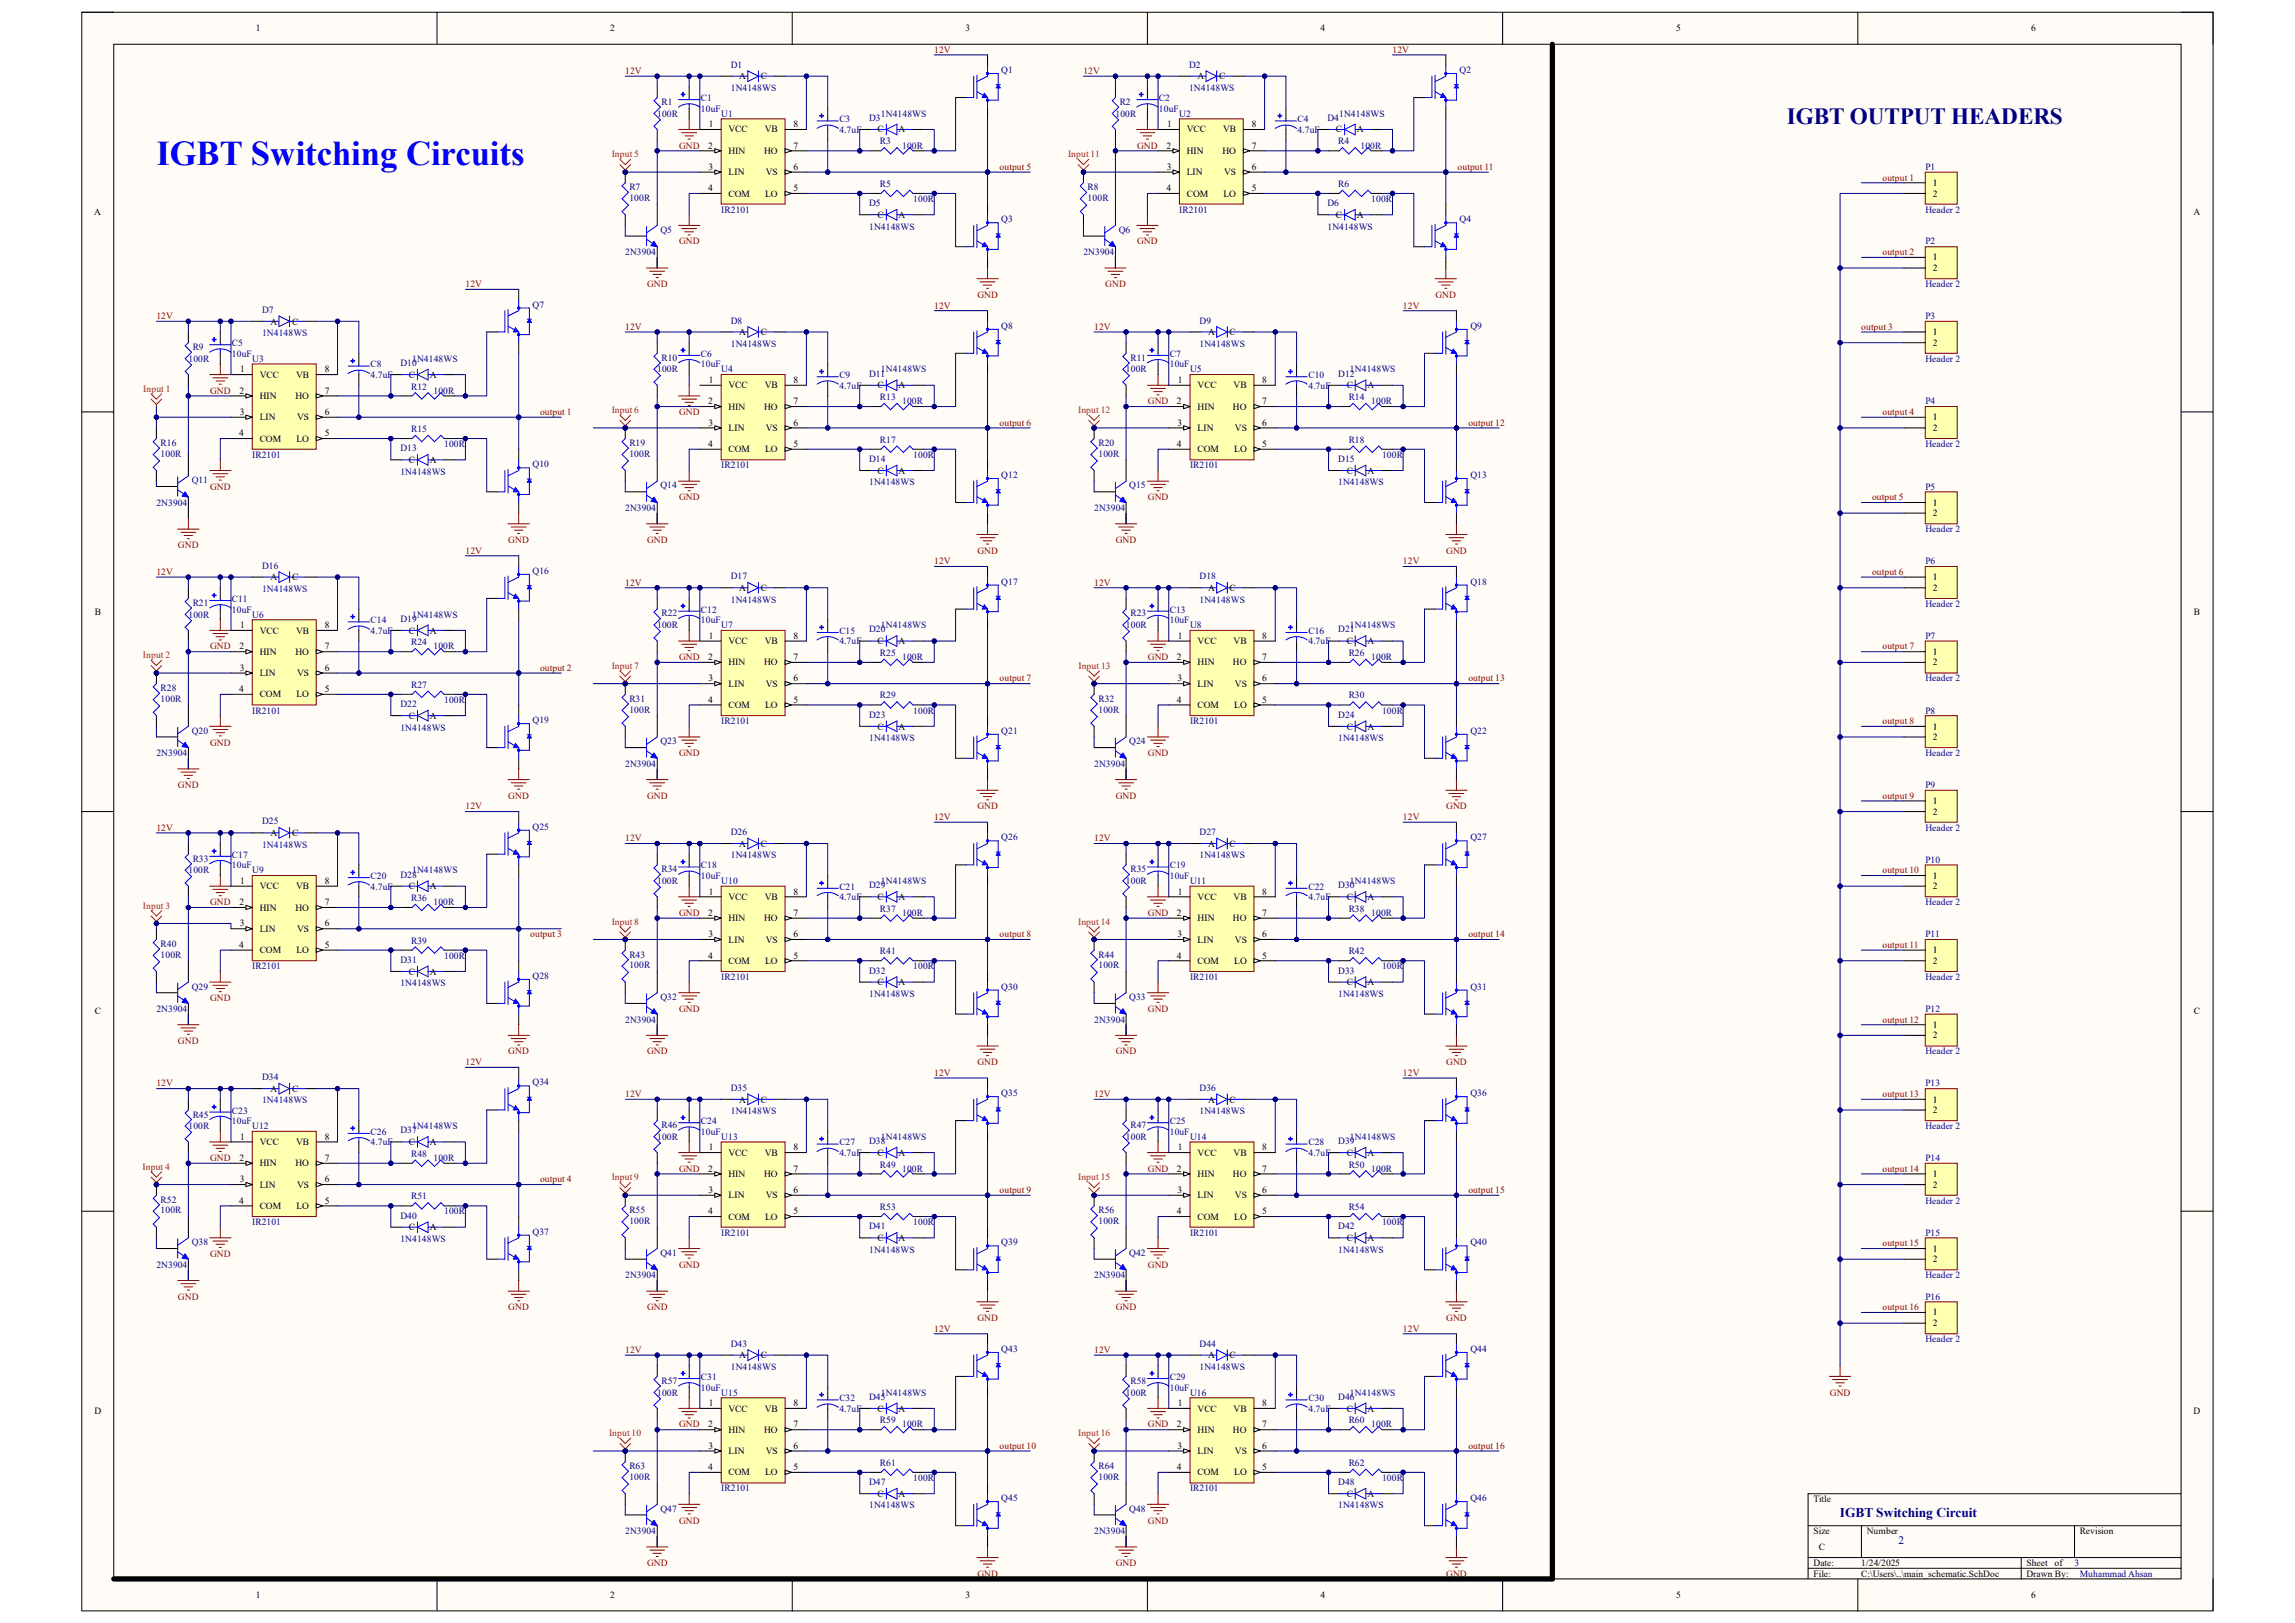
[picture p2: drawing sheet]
<svg xmlns="http://www.w3.org/2000/svg" width="297mm" height="210mm" viewBox="0 0 297 210" stroke-linecap="round" stroke-linejoin="round" font-family="sans-serif">
<defs><g id="words">
<text font-size="4.5" fill="#00f" x="20.2" y="21.3">IGBT Switching Circuits</text>
<text font-size="3" fill="#000080" x="231.2" y="16.1">IGBT OUTPUT HEADERS</text>
<text font-size="1.7" fill="#000080" x="238.1" y="196.3">IGBT Switching Circuit</text>
<text font-size="1.5" fill="#000080" x="245.7" y="199.9">2</text>
<g font-size="1.2">
<text x="33.1" y="4.1">1</text>
<text x="79" y="4.1">2</text>
<text x="125" y="4.1">3</text>
<text x="170.9" y="4.1">4</text>
<text x="216.9" y="4.1">5</text>
<text x="262.8" y="4.1">6</text>
<text x="95.7" y="10.3">A</text>
<text x="98.5" y="10.3">C</text>
<text x="155" y="10.3">A</text>
<text x="157.8" y="10.3">C</text>
<text x="91.7" y="16.5">1</text>
<text x="94.3" y="17.1">VCC</text>
<text x="99" y="17.1">VB</text>
<text x="102.7" y="16.5">8</text>
<text x="113.6" y="17.1">C</text>
<text x="116.3" y="17.1">A</text>
<text x="151" y="16.5">1</text>
<text x="153.6" y="17.1">VCC</text>
<text x="158.3" y="17.1">VB</text>
<text x="162" y="16.5">8</text>
<text x="172.9" y="17.1">C</text>
<text x="175.6" y="17.1">A</text>
<text x="91.7" y="19.2">2</text>
<text x="91.7" y="22">3</text>
<text x="94.3" y="19.9">HIN</text>
<text x="94.3" y="22.7">LIN</text>
<text x="98.9" y="19.9">HO</text>
<text x="99.1" y="22.7">VS</text>
<text x="102.7" y="19.2">7</text>
<text x="102.7" y="22">6</text>
<text x="151" y="19.2">2</text>
<text x="151" y="22">3</text>
<text x="153.6" y="19.9">HIN</text>
<text x="153.6" y="22.7">LIN</text>
<text x="158.2" y="19.9">HO</text>
<text x="158.4" y="22.7">VS</text>
<text x="162" y="19.2">7</text>
<text x="162" y="22">6</text>
<text x="12.2" y="27.9">A</text>
<text x="91.7" y="24.8">4</text>
<text x="94.3" y="25.4">COM</text>
<text x="99" y="25.4">LO</text>
<text x="102.7" y="24.8">5</text>
<text x="113.6" y="28.2">C</text>
<text x="116.3" y="28.2">A</text>
<text x="151" y="24.8">4</text>
<text x="153.6" y="25.4">COM</text>
<text x="158.3" y="25.4">LO</text>
<text x="162" y="24.8">5</text>
<text x="172.9" y="28.2">C</text>
<text x="175.6" y="28.2">A</text>
<text x="250.1" y="24">1</text>
<text x="250.1" y="25.4">2</text>
<text x="283.9" y="27.9">A</text>
<text x="250.1" y="33.7">1</text>
<text x="250.1" y="35.1">2</text>
<text x="35" y="42">A</text>
<text x="37.8" y="42">C</text>
<text x="95.7" y="43.3">A</text>
<text x="98.5" y="43.3">C</text>
<text x="156.3" y="43.3">A</text>
<text x="159.1" y="43.3">C</text>
<text x="250.1" y="43.3">1</text>
<text x="250.1" y="44.7">2</text>
<text x="31" y="51">2</text>
<text x="31" y="53.7">3</text>
<text x="31.1" y="48.2">1</text>
<text x="33.6" y="48.9">VCC</text>
<text x="33.6" y="51.6">HIN</text>
<text x="38.2" y="51.6">HO</text>
<text x="38.3" y="48.9">VB</text>
<text x="42" y="48.2">8</text>
<text x="42" y="51">7</text>
<text x="42" y="53.7">6</text>
<text x="52.9" y="48.9">C</text>
<text x="55.6" y="48.9">A</text>
<text x="91.7" y="52.3">2</text>
<text x="91.7" y="49.6">1</text>
<text x="94.3" y="50.2">VCC</text>
<text x="94.3" y="53">HIN</text>
<text x="98.9" y="53">HO</text>
<text x="99" y="50.2">VB</text>
<text x="102.7" y="49.6">8</text>
<text x="102.7" y="52.3">7</text>
<text x="113.6" y="50.2">C</text>
<text x="116.3" y="50.2">A</text>
<text x="152.3" y="52.3">2</text>
<text x="152.4" y="49.6">1</text>
<text x="155" y="50.2">VCC</text>
<text x="155" y="53">HIN</text>
<text x="159.6" y="53">HO</text>
<text x="159.6" y="50.2">VB</text>
<text x="163.4" y="49.6">8</text>
<text x="163.4" y="52.3">7</text>
<text x="174.3" y="50.2">C</text>
<text x="177" y="50.2">A</text>
<text x="30.9" y="56.5">4</text>
<text x="33.6" y="54.4">LIN</text>
<text x="33.6" y="57.1">COM</text>
<text x="38.4" y="57.1">LO</text>
<text x="38.4" y="54.4">VS</text>
<text x="42" y="56.5">5</text>
<text x="52.9" y="59.9">C</text>
<text x="55.6" y="59.9">A</text>
<text x="91.7" y="57.8">4</text>
<text x="91.7" y="55.1">3</text>
<text x="94.3" y="55.8">LIN</text>
<text x="94.3" y="58.5">COM</text>
<text x="99" y="58.5">LO</text>
<text x="99.1" y="55.8">VS</text>
<text x="102.7" y="55.1">6</text>
<text x="102.7" y="57.8">5</text>
<text x="152.3" y="57.8">4</text>
<text x="152.4" y="55.1">3</text>
<text x="155" y="55.8">LIN</text>
<text x="155" y="58.5">COM</text>
<text x="159.7" y="58.5">LO</text>
<text x="159.8" y="55.8">VS</text>
<text x="163.4" y="55.1">6</text>
<text x="163.4" y="57.8">5</text>
<text x="250.1" y="54.4">1</text>
<text x="250.1" y="55.8">2</text>
<text x="113.6" y="61.3">C</text>
<text x="116.3" y="61.3">A</text>
<text x="174.3" y="61.3">C</text>
<text x="177" y="61.3">A</text>
<text x="250.1" y="65.4">1</text>
<text x="250.1" y="66.8">2</text>
<text x="35" y="75.1">A</text>
<text x="37.8" y="75.1">C</text>
<text x="95.7" y="76.5">A</text>
<text x="98.5" y="76.5">C</text>
<text x="156.3" y="76.5">A</text>
<text x="159.1" y="76.5">C</text>
<text x="250.1" y="75.1">1</text>
<text x="250.1" y="76.5">2</text>
<text x="12.3" y="79.6">B</text>
<text x="31.1" y="81.3">1</text>
<text x="33.6" y="82">VCC</text>
<text x="38.3" y="82">VB</text>
<text x="42" y="81.3">8</text>
<text x="52.9" y="82">C</text>
<text x="55.6" y="82">A</text>
<text x="91.7" y="82.7">1</text>
<text x="94.3" y="83.4">VCC</text>
<text x="99" y="83.4">VB</text>
<text x="102.7" y="82.7">8</text>
<text x="113.6" y="83.4">C</text>
<text x="116.3" y="83.4">A</text>
<text x="152.4" y="82.7">1</text>
<text x="155" y="83.4">VCC</text>
<text x="159.6" y="83.4">VB</text>
<text x="163.4" y="82.7">8</text>
<text x="174.3" y="83.4">C</text>
<text x="177" y="83.4">A</text>
<text x="283.9" y="79.6">B</text>
<text x="30.9" y="89.6">4</text>
<text x="31" y="84">2</text>
<text x="31" y="86.8">3</text>
<text x="33.6" y="84.8">HIN</text>
<text x="33.6" y="87.5">LIN</text>
<text x="38.2" y="84.8">HO</text>
<text x="38.4" y="87.5">VS</text>
<text x="42" y="84">7</text>
<text x="42" y="86.8">6</text>
<text x="42" y="89.6">5</text>
<text x="91.7" y="85.4">2</text>
<text x="91.7" y="88.2">3</text>
<text x="94.3" y="86.1">HIN</text>
<text x="94.3" y="88.9">LIN</text>
<text x="98.9" y="86.1">HO</text>
<text x="99.1" y="88.9">VS</text>
<text x="102.7" y="85.4">7</text>
<text x="102.7" y="88.2">6</text>
<text x="152.3" y="85.4">2</text>
<text x="152.4" y="88.2">3</text>
<text x="155" y="86.1">HIN</text>
<text x="155" y="88.9">LIN</text>
<text x="159.6" y="86.1">HO</text>
<text x="159.8" y="88.9">VS</text>
<text x="163.4" y="85.4">7</text>
<text x="163.4" y="88.2">6</text>
<text x="250.1" y="84.8">1</text>
<text x="250.1" y="86.1">2</text>
<text x="33.6" y="90.3">COM</text>
<text x="38.4" y="90.3">LO</text>
<text x="52.9" y="93">C</text>
<text x="55.6" y="93">A</text>
<text x="91.7" y="90.9">4</text>
<text x="94.3" y="91.7">COM</text>
<text x="99" y="91.7">LO</text>
<text x="102.7" y="90.9">5</text>
<text x="113.6" y="94.4">C</text>
<text x="116.3" y="94.4">A</text>
<text x="152.3" y="90.9">4</text>
<text x="155" y="91.7">COM</text>
<text x="159.7" y="91.7">LO</text>
<text x="163.4" y="90.9">5</text>
<text x="174.3" y="94.4">C</text>
<text x="177" y="94.4">A</text>
<text x="250.1" y="94.4">1</text>
<text x="250.1" y="95.8">2</text>
<text x="250.1" y="104.1">1</text>
<text x="250.1" y="105.4">2</text>
<text x="35" y="108.2">A</text>
<text x="37.8" y="108.2">C</text>
<text x="95.7" y="109.6">A</text>
<text x="98.5" y="109.6">C</text>
<text x="156.3" y="109.6">A</text>
<text x="159.1" y="109.6">C</text>
<text x="250.1" y="113.7">1</text>
<text x="31" y="117.1">2</text>
<text x="31" y="119.9">3</text>
<text x="31.1" y="114.4">1</text>
<text x="33.6" y="115.1">VCC</text>
<text x="33.6" y="117.9">HIN</text>
<text x="38.2" y="117.9">HO</text>
<text x="38.3" y="115.1">VB</text>
<text x="42" y="114.4">8</text>
<text x="42" y="117.1">7</text>
<text x="42" y="119.9">6</text>
<text x="52.9" y="115.1">C</text>
<text x="55.6" y="115.1">A</text>
<text x="91.7" y="118.5">2</text>
<text x="91.7" y="115.8">1</text>
<text x="94.3" y="116.5">VCC</text>
<text x="94.3" y="119.2">HIN</text>
<text x="98.9" y="119.2">HO</text>
<text x="99" y="116.5">VB</text>
<text x="102.7" y="115.8">8</text>
<text x="102.7" y="118.5">7</text>
<text x="113.6" y="116.5">C</text>
<text x="116.3" y="116.5">A</text>
<text x="152.3" y="118.5">2</text>
<text x="152.4" y="115.8">1</text>
<text x="155" y="116.5">VCC</text>
<text x="155" y="119.2">HIN</text>
<text x="159.6" y="119.2">HO</text>
<text x="159.6" y="116.5">VB</text>
<text x="163.4" y="115.8">8</text>
<text x="163.4" y="118.5">7</text>
<text x="174.3" y="116.5">C</text>
<text x="177" y="116.5">A</text>
<text x="250.1" y="115.1">2</text>
<text x="30.9" y="122.7">4</text>
<text x="33.6" y="120.6">LIN</text>
<text x="33.6" y="123.4">COM</text>
<text x="38.4" y="123.4">LO</text>
<text x="38.4" y="120.6">VS</text>
<text x="42" y="122.7">5</text>
<text x="91.7" y="124">4</text>
<text x="91.7" y="121.3">3</text>
<text x="94.3" y="122">LIN</text>
<text x="94.3" y="124.7">COM</text>
<text x="99" y="124.7">LO</text>
<text x="99.1" y="122">VS</text>
<text x="102.7" y="121.3">6</text>
<text x="102.7" y="124">5</text>
<text x="152.3" y="124">4</text>
<text x="152.4" y="121.3">3</text>
<text x="155" y="122">LIN</text>
<text x="155" y="124.7">COM</text>
<text x="159.7" y="124.7">LO</text>
<text x="159.8" y="122">VS</text>
<text x="163.4" y="121.3">6</text>
<text x="163.4" y="124">5</text>
<text x="250.1" y="123.4">1</text>
<text x="250.1" y="124.7">2</text>
<text x="12.3" y="131.3">C</text>
<text x="52.9" y="126.1">C</text>
<text x="55.6" y="126.1">A</text>
<text x="113.6" y="127.5">C</text>
<text x="116.3" y="127.5">A</text>
<text x="174.3" y="127.5">C</text>
<text x="177" y="127.5">A</text>
<text x="283.9" y="131.3">C</text>
<text x="250.1" y="133">1</text>
<text x="250.1" y="134.4">2</text>
<text x="35" y="141.3">A</text>
<text x="37.8" y="141.3">C</text>
<text x="95.7" y="142.7">A</text>
<text x="98.5" y="142.7">C</text>
<text x="156.3" y="142.7">A</text>
<text x="159.1" y="142.7">C</text>
<text x="250.1" y="142.7">1</text>
<text x="31.1" y="147.5">1</text>
<text x="33.6" y="148.2">VCC</text>
<text x="38.3" y="148.2">VB</text>
<text x="42" y="147.5">8</text>
<text x="52.9" y="148.2">C</text>
<text x="55.6" y="148.2">A</text>
<text x="91.7" y="148.8">1</text>
<text x="94.3" y="149.6">VCC</text>
<text x="99" y="149.6">VB</text>
<text x="102.7" y="148.8">8</text>
<text x="113.6" y="149.6">C</text>
<text x="116.3" y="149.6">A</text>
<text x="152.4" y="148.8">1</text>
<text x="155" y="149.6">VCC</text>
<text x="159.6" y="149.6">VB</text>
<text x="163.4" y="148.8">8</text>
<text x="174.3" y="149.6">C</text>
<text x="177" y="149.6">A</text>
<text x="250.1" y="144">2</text>
<text x="30.9" y="155.7">4</text>
<text x="31" y="150.2">2</text>
<text x="31" y="153">3</text>
<text x="33.6" y="150.9">HIN</text>
<text x="33.6" y="153.7">LIN</text>
<text x="38.2" y="150.9">HO</text>
<text x="38.4" y="153.7">VS</text>
<text x="42" y="150.2">7</text>
<text x="42" y="153">6</text>
<text x="42" y="155.7">5</text>
<text x="91.7" y="151.6">2</text>
<text x="91.7" y="154.4">3</text>
<text x="94.3" y="152.3">HIN</text>
<text x="94.3" y="155.1">LIN</text>
<text x="98.9" y="152.3">HO</text>
<text x="99.1" y="155.1">VS</text>
<text x="102.7" y="151.6">7</text>
<text x="102.7" y="154.4">6</text>
<text x="152.3" y="151.6">2</text>
<text x="152.4" y="154.4">3</text>
<text x="155" y="152.3">HIN</text>
<text x="155" y="155.1">LIN</text>
<text x="159.6" y="152.3">HO</text>
<text x="159.8" y="155.1">VS</text>
<text x="163.4" y="151.6">7</text>
<text x="163.4" y="154.4">6</text>
<text x="250.1" y="152.3">1</text>
<text x="250.1" y="153.7">2</text>
<text x="33.6" y="156.5">COM</text>
<text x="38.4" y="156.5">LO</text>
<text x="52.9" y="159.2">C</text>
<text x="55.6" y="159.2">A</text>
<text x="91.7" y="157.1">4</text>
<text x="94.3" y="157.8">COM</text>
<text x="99" y="157.8">LO</text>
<text x="102.7" y="157.1">5</text>
<text x="113.6" y="160.6">C</text>
<text x="116.3" y="160.6">A</text>
<text x="152.3" y="157.1">4</text>
<text x="155" y="157.8">COM</text>
<text x="159.7" y="157.8">LO</text>
<text x="163.4" y="157.1">5</text>
<text x="174.3" y="160.6">C</text>
<text x="177" y="160.6">A</text>
<text x="250.1" y="162">1</text>
<text x="250.1" y="163.4">2</text>
<text x="250.1" y="170.2">1</text>
<text x="250.1" y="171.6">2</text>
<text x="95.7" y="175.8">A</text>
<text x="98.5" y="175.8">C</text>
<text x="156.3" y="175.8">A</text>
<text x="159.1" y="175.8">C</text>
<text x="12.2" y="183">D</text>
<text x="91.7" y="184.7">2</text>
<text x="91.7" y="181.9">1</text>
<text x="94.3" y="182.7">VCC</text>
<text x="94.3" y="185.4">HIN</text>
<text x="98.9" y="185.4">HO</text>
<text x="99" y="182.7">VB</text>
<text x="102.7" y="181.9">8</text>
<text x="102.7" y="184.7">7</text>
<text x="113.6" y="182.7">C</text>
<text x="116.3" y="182.7">A</text>
<text x="152.3" y="184.7">2</text>
<text x="152.4" y="181.9">1</text>
<text x="155" y="182.7">VCC</text>
<text x="155" y="185.4">HIN</text>
<text x="159.6" y="185.4">HO</text>
<text x="159.6" y="182.7">VB</text>
<text x="163.4" y="181.9">8</text>
<text x="163.4" y="184.7">7</text>
<text x="174.3" y="182.7">C</text>
<text x="177" y="182.7">A</text>
<text x="283.9" y="183">D</text>
<text x="91.7" y="190.2">4</text>
<text x="91.7" y="187.5">3</text>
<text x="94.3" y="188.2">LIN</text>
<text x="94.3" y="190.9">COM</text>
<text x="99" y="190.9">LO</text>
<text x="99.1" y="188.2">VS</text>
<text x="102.7" y="187.5">6</text>
<text x="102.7" y="190.2">5</text>
<text x="152.3" y="190.2">4</text>
<text x="152.4" y="187.5">3</text>
<text x="155" y="188.2">LIN</text>
<text x="155" y="190.9">COM</text>
<text x="159.7" y="190.9">LO</text>
<text x="159.8" y="188.2">VS</text>
<text x="163.4" y="187.5">6</text>
<text x="163.4" y="190.2">5</text>
<text x="113.6" y="193.7">C</text>
<text x="116.3" y="193.7">A</text>
<text x="174.3" y="193.7">C</text>
<text x="177" y="193.7">A</text>
<text x="234.7" y="194.4">Title</text>
<text x="234.7" y="198.5">Size</text>
<text x="234.7" y="202.6">Date:</text>
<text x="235.4" y="200.6">C</text>
<text x="240.9" y="202.6">1/24/2025</text>
<text x="241.6" y="198.5">Number</text>
<text x="262.3" y="202.6">Sheet</text>
<text x="265.9" y="202.6">of</text>
<text x="269.2" y="198.5">Revision</text>
<text x="33.1" y="206.8">1</text>
<text x="79" y="206.8">2</text>
<text x="125" y="206.8">3</text>
<text x="170.9" y="206.8">4</text>
<text x="216.9" y="206.8">5</text>
<text x="234.7" y="204">File:</text>
<text x="240.9" y="204">C:\Users\..\main_schematic.SchDoc</text>
<text x="262.3" y="204">Drawn By:</text>
<text x="262.8" y="206.8">6</text>
</g>
<g font-size="1.2" fill="#800000">
<text x="80.9" y="9.6">12V</text>
<text x="120.9" y="6.8">12V</text>
<text x="140.2" y="9.6">12V</text>
<text x="180.2" y="6.8">12V</text>
<text x="87.9" y="19.2">GND</text>
<text x="129.4" y="22">output 5</text>
<text x="147.2" y="19.2">GND</text>
<text x="188.6" y="22">output 11</text>
<text x="243.6" y="23.4">output 1</text>
<text x="87.9" y="31.6">GND</text>
<text x="147.2" y="31.6">GND</text>
<text x="243.6" y="33">output 2</text>
<text x="20.2" y="41.3">12V</text>
<text x="60.2" y="37.2">12V</text>
<text x="83.7" y="37.2">GND</text>
<text x="120.9" y="39.9">12V</text>
<text x="126.5" y="38.5">GND</text>
<text x="143" y="37.2">GND</text>
<text x="181.6" y="39.9">12V</text>
<text x="185.8" y="38.5">GND</text>
<text x="80.9" y="42.7">12V</text>
<text x="141.6" y="42.7">12V</text>
<text x="240.9" y="42.7">output 3</text>
<text x="27.2" y="51">GND</text>
<text x="69.9" y="53.7">output 1</text>
<text x="87.9" y="53.7">GND</text>
<text x="148.5" y="52.3">GND</text>
<text x="243.6" y="53.7">output 4</text>
<text x="129.4" y="55.1">output 6</text>
<text x="190" y="55.1">output 12</text>
<text x="27.2" y="63.4">GND</text>
<text x="87.9" y="64.7">GND</text>
<text x="148.5" y="64.7">GND</text>
<text x="242.3" y="64.7">output 5</text>
<text x="23" y="71">GND</text>
<text x="60.2" y="71.6">12V</text>
<text x="65.8" y="70.3">GND</text>
<text x="83.7" y="70.3">GND</text>
<text x="126.5" y="71.6">GND</text>
<text x="144.4" y="70.3">GND</text>
<text x="187.2" y="71.6">GND</text>
<text x="20.2" y="74.4">12V</text>
<text x="80.9" y="75.8">12V</text>
<text x="120.9" y="73">12V</text>
<text x="141.6" y="75.8">12V</text>
<text x="181.6" y="73">12V</text>
<text x="242.3" y="74.4">output 6</text>
<text x="27.2" y="84">GND</text>
<text x="69.9" y="86.8">output 2</text>
<text x="87.9" y="85.4">GND</text>
<text x="129.4" y="88.2">output 7</text>
<text x="148.5" y="85.4">GND</text>
<text x="190" y="88.2">output 13</text>
<text x="243.6" y="84">output 7</text>
<text x="243.6" y="93.7">output 8</text>
<text x="23" y="102">GND</text>
<text x="27.2" y="96.5">GND</text>
<text x="87.9" y="97.8">GND</text>
<text x="148.5" y="97.8">GND</text>
<text x="20.2" y="107.5">12V</text>
<text x="60.2" y="104.7">12V</text>
<text x="65.8" y="103.3">GND</text>
<text x="83.7" y="103.3">GND</text>
<text x="120.9" y="106.1">12V</text>
<text x="126.5" y="104.7">GND</text>
<text x="144.4" y="103.3">GND</text>
<text x="181.6" y="106.1">12V</text>
<text x="187.2" y="104.7">GND</text>
<text x="243.6" y="103.3">output 9</text>
<text x="80.9" y="108.9">12V</text>
<text x="141.6" y="108.9">12V</text>
<text x="243.6" y="113">output 10</text>
<text x="27.2" y="117.1">GND</text>
<text x="87.9" y="118.5">GND</text>
<text x="148.5" y="118.5">GND</text>
<text x="68.6" y="121.3">output 3</text>
<text x="129.4" y="121.3">output 8</text>
<text x="190" y="121.3">output 14</text>
<text x="243.6" y="122.7">output 11</text>
<text x="27.2" y="129.5">GND</text>
<text x="87.9" y="130.9">GND</text>
<text x="148.5" y="130.9">GND</text>
<text x="23" y="135.1">GND</text>
<text x="60.2" y="137.8">12V</text>
<text x="65.8" y="136.4">GND</text>
<text x="83.7" y="136.4">GND</text>
<text x="126.5" y="137.8">GND</text>
<text x="144.4" y="136.4">GND</text>
<text x="187.2" y="137.8">GND</text>
<text x="243.6" y="132.3">output 12</text>
<text x="20.2" y="140.6">12V</text>
<text x="80.9" y="142">12V</text>
<text x="120.9" y="139.2">12V</text>
<text x="141.6" y="142">12V</text>
<text x="181.6" y="139.2">12V</text>
<text x="243.6" y="142">output 13</text>
<text x="27.2" y="150.2">GND</text>
<text x="69.9" y="153">output 4</text>
<text x="87.9" y="151.6">GND</text>
<text x="129.4" y="154.4">output 9</text>
<text x="148.5" y="151.6">GND</text>
<text x="190" y="154.4">output 15</text>
<text x="243.6" y="151.6">output 14</text>
<text x="243.6" y="161.3">output 15</text>
<text x="27.2" y="162.6">GND</text>
<text x="87.9" y="164">GND</text>
<text x="148.5" y="164">GND</text>
<text x="23" y="168.2">GND</text>
<text x="65.8" y="169.5">GND</text>
<text x="83.7" y="169.5">GND</text>
<text x="120.9" y="172.3">12V</text>
<text x="126.5" y="170.9">GND</text>
<text x="144.4" y="169.5">GND</text>
<text x="181.6" y="172.3">12V</text>
<text x="187.2" y="170.9">GND</text>
<text x="243.6" y="169.5">output 16</text>
<text x="80.9" y="175">12V</text>
<text x="141.6" y="175">12V</text>
<text x="87.9" y="184.7">GND</text>
<text x="148.5" y="184.7">GND</text>
<text x="236.8" y="180.6">GND</text>
<text x="129.4" y="187.5">output 10</text>
<text x="190" y="187.5">output 16</text>
<text x="87.9" y="197.1">GND</text>
<text x="148.5" y="197.1">GND</text>
<text x="83.7" y="202.6">GND</text>
<text x="144.4" y="202.6">GND</text>
<text x="126.5" y="204">GND</text>
<text x="187.2" y="204">GND</text>
</g>
<g font-size="1.2" fill="#000080">
<text x="94.6" y="8.8">D1</text>
<text x="94.6" y="11.8">1N4148WS</text>
<text x="129.6" y="9.4">Q1</text>
<text x="153.9" y="8.8">D2</text>
<text x="153.9" y="11.8">1N4148WS</text>
<text x="188.9" y="9.4">Q2</text>
<text x="85" y="15.1">100R</text>
<text x="85.6" y="13.6">R1</text>
<text x="90.7" y="13.1">C1</text>
<text x="90.7" y="14.5">10uF</text>
<text x="93.3" y="15.1">U1</text>
<text x="108.6" y="15.8">C3</text>
<text x="108.6" y="17.2">4.7uF</text>
<text x="112.5" y="15.7">D3</text>
<text x="114" y="15.1">1N4148WS</text>
<text x="144.4" y="15.1">100R</text>
<text x="144.9" y="13.6">R2</text>
<text x="150" y="13.1">C2</text>
<text x="150" y="14.5">10uF</text>
<text x="152.6" y="15.1">U2</text>
<text x="167.9" y="15.8">C4</text>
<text x="167.9" y="17.2">4.7uF</text>
<text x="171.8" y="15.7">D4</text>
<text x="173.3" y="15.1">1N4148WS</text>
<text x="113.9" y="18.7">R3</text>
<text x="116.8" y="19.2">100R</text>
<text x="173.2" y="18.7">R4</text>
<text x="176.1" y="19.2">100R</text>
<text x="249.2" y="22">P1</text>
<text x="81.4" y="26">100R</text>
<text x="81.4" y="24.6">R7</text>
<text x="93.3" y="27.5">IR2101</text>
<text x="112.5" y="26.7">D5</text>
<text x="112.5" y="29.7">1N4148WS</text>
<text x="113.9" y="24.2">R5</text>
<text x="118.2" y="26.1">100R</text>
<text x="129.6" y="28.7">Q3</text>
<text x="140.8" y="26">100R</text>
<text x="140.8" y="24.6">R8</text>
<text x="152.6" y="27.5">IR2101</text>
<text x="171.8" y="26.7">D6</text>
<text x="171.8" y="29.7">1N4148WS</text>
<text x="173.2" y="24.2">R6</text>
<text x="177.5" y="26.1">100R</text>
<text x="188.9" y="28.7">Q4</text>
<text x="249.2" y="27.5">Header 2</text>
<text x="80.9" y="33">2N3904</text>
<text x="85.5" y="30.1">Q5</text>
<text x="140.2" y="33">2N3904</text>
<text x="144.8" y="30.1">Q6</text>
<text x="249.2" y="31.6">P2</text>
<text x="33.9" y="40.5">D7</text>
<text x="68.9" y="39.8">Q7</text>
<text x="94.6" y="41.9">D8</text>
<text x="155.2" y="41.9">D9</text>
<text x="249.2" y="37.2">Header 2</text>
<text x="249.2" y="41.3">P3</text>
<text x="24.4" y="46.8">100R</text>
<text x="24.9" y="45.3">R9</text>
<text x="30" y="44.8">C5</text>
<text x="30" y="46.2">10uF</text>
<text x="32.6" y="46.8">U3</text>
<text x="33.9" y="43.5">1N4148WS</text>
<text x="48" y="47.5">C8</text>
<text x="51.8" y="47.4">D10</text>
<text x="53.3" y="46.8">1N4148WS</text>
<text x="85.6" y="46.7">R10</text>
<text x="90.7" y="46.2">C6</text>
<text x="90.7" y="47.5">10uF</text>
<text x="94.6" y="44.9">1N4148WS</text>
<text x="129.6" y="42.5">Q8</text>
<text x="146.3" y="46.7">R11</text>
<text x="151.4" y="46.2">C7</text>
<text x="151.4" y="47.5">10uF</text>
<text x="155.2" y="44.9">1N4148WS</text>
<text x="190.3" y="42.5">Q9</text>
<text x="249.2" y="46.8">Header 2</text>
<text x="48" y="48.9">4.7uF</text>
<text x="53.2" y="50.4">R12</text>
<text x="56.1" y="51">100R</text>
<text x="85" y="48.2">100R</text>
<text x="93.3" y="48.2">U4</text>
<text x="108.6" y="48.9">C9</text>
<text x="108.6" y="50.3">4.7uF</text>
<text x="112.5" y="48.7">D11</text>
<text x="113.9" y="51.8">R13</text>
<text x="114" y="48.2">1N4148WS</text>
<text x="116.8" y="52.3">100R</text>
<text x="145.7" y="48.2">100R</text>
<text x="154" y="48.2">U5</text>
<text x="169.3" y="48.9">C10</text>
<text x="169.3" y="50.3">4.7uF</text>
<text x="173.2" y="48.7">D12</text>
<text x="174.5" y="51.8">R14</text>
<text x="174.7" y="48.2">1N4148WS</text>
<text x="177.5" y="52.3">100R</text>
<text x="249.2" y="52.3">P4</text>
<text x="20.8" y="59.1">100R</text>
<text x="20.8" y="57.7">R16</text>
<text x="32.6" y="59.2">IR2101</text>
<text x="51.8" y="58.4">D13</text>
<text x="53.2" y="55.9">R15</text>
<text x="57.5" y="57.8">100R</text>
<text x="81.4" y="59.1">100R</text>
<text x="81.4" y="57.7">R19</text>
<text x="112.5" y="59.8">D14</text>
<text x="113.9" y="57.3">R17</text>
<text x="118.2" y="59.2">100R</text>
<text x="142.2" y="59.1">100R</text>
<text x="142.2" y="57.7">R20</text>
<text x="173.2" y="59.8">D15</text>
<text x="174.5" y="57.3">R18</text>
<text x="178.9" y="59.2">100R</text>
<text x="249.2" y="57.8">Header 2</text>
<text x="20.2" y="65.4">2N3904</text>
<text x="24.8" y="62.5">Q11</text>
<text x="51.8" y="61.4">1N4148WS</text>
<text x="68.9" y="60.5">Q10</text>
<text x="85.5" y="63.2">Q14</text>
<text x="93.3" y="60.6">IR2101</text>
<text x="112.5" y="62.8">1N4148WS</text>
<text x="129.6" y="61.8">Q12</text>
<text x="146.1" y="63.2">Q15</text>
<text x="154" y="60.6">IR2101</text>
<text x="173.2" y="62.8">1N4148WS</text>
<text x="190.3" y="61.8">Q13</text>
<text x="249.2" y="63.4">P5</text>
<text x="80.9" y="66.1">2N3904</text>
<text x="141.6" y="66.1">2N3904</text>
<text x="249.2" y="68.9">Header 2</text>
<text x="30" y="77.9">C11</text>
<text x="33.9" y="73.6">D16</text>
<text x="33.9" y="76.6">1N4148WS</text>
<text x="68.9" y="74.3">Q16</text>
<text x="94.6" y="74.9">D17</text>
<text x="94.6" y="78">1N4148WS</text>
<text x="129.6" y="75.6">Q17</text>
<text x="155.2" y="74.9">D18</text>
<text x="155.2" y="78">1N4148WS</text>
<text x="190.3" y="75.6">Q18</text>
<text x="249.2" y="73">P6</text>
<text x="24.4" y="79.9">100R</text>
<text x="24.9" y="78.4">R21</text>
<text x="30" y="79.3">10uF</text>
<text x="32.6" y="79.9">U6</text>
<text x="48" y="80.6">C14</text>
<text x="48" y="82">4.7uF</text>
<text x="51.8" y="80.5">D19</text>
<text x="53.2" y="83.5">R24</text>
<text x="53.3" y="79.9">1N4148WS</text>
<text x="85" y="81.3">100R</text>
<text x="85.6" y="79.8">R22</text>
<text x="90.7" y="79.3">C12</text>
<text x="90.7" y="80.6">10uF</text>
<text x="93.3" y="81.3">U7</text>
<text x="108.6" y="82">C15</text>
<text x="108.6" y="83.4">4.7uF</text>
<text x="112.5" y="81.8">D20</text>
<text x="114" y="81.3">1N4148WS</text>
<text x="145.7" y="81.3">100R</text>
<text x="146.3" y="79.8">R23</text>
<text x="151.4" y="79.3">C13</text>
<text x="151.4" y="80.6">10uF</text>
<text x="154" y="81.3">U8</text>
<text x="169.3" y="82">C16</text>
<text x="169.3" y="83.4">4.7uF</text>
<text x="173.2" y="81.8">D21</text>
<text x="174.7" y="81.3">1N4148WS</text>
<text x="249.2" y="78.5">Header 2</text>
<text x="249.2" y="82.7">P7</text>
<text x="20.8" y="89.4">R28</text>
<text x="53.2" y="89">R27</text>
<text x="56.1" y="84">100R</text>
<text x="113.9" y="84.9">R25</text>
<text x="116.8" y="85.4">100R</text>
<text x="174.5" y="84.9">R26</text>
<text x="177.5" y="85.4">100R</text>
<text x="249.2" y="88.2">Header 2</text>
<text x="20.8" y="90.8">100R</text>
<text x="24.8" y="95">Q20</text>
<text x="32.6" y="92.3">IR2101</text>
<text x="51.8" y="91.5">D22</text>
<text x="51.8" y="94.5">1N4148WS</text>
<text x="57.5" y="90.9">100R</text>
<text x="68.9" y="93.6">Q19</text>
<text x="81.4" y="92.2">100R</text>
<text x="81.4" y="90.8">R31</text>
<text x="93.3" y="93.7">IR2101</text>
<text x="112.5" y="92.9">D23</text>
<text x="112.5" y="95.9">1N4148WS</text>
<text x="113.9" y="90.4">R29</text>
<text x="118.2" y="92.3">100R</text>
<text x="129.6" y="95">Q21</text>
<text x="142.2" y="92.2">100R</text>
<text x="142.2" y="90.8">R32</text>
<text x="154" y="93.7">IR2101</text>
<text x="173.2" y="92.9">D24</text>
<text x="173.2" y="95.9">1N4148WS</text>
<text x="174.5" y="90.4">R30</text>
<text x="178.9" y="92.3">100R</text>
<text x="190.3" y="95">Q22</text>
<text x="249.2" y="92.3">P8</text>
<text x="20.2" y="97.8">2N3904</text>
<text x="80.9" y="99.2">2N3904</text>
<text x="85.5" y="96.3">Q23</text>
<text x="141.6" y="99.2">2N3904</text>
<text x="146.1" y="96.3">Q24</text>
<text x="249.2" y="97.8">Header 2</text>
<text x="249.2" y="102">P9</text>
<text x="33.9" y="106.7">D25</text>
<text x="68.9" y="107.4">Q25</text>
<text x="249.2" y="107.5">Header 2</text>
<text x="24.4" y="113">100R</text>
<text x="24.9" y="111.5">R33</text>
<text x="30" y="111">C17</text>
<text x="30" y="112.4">10uF</text>
<text x="32.6" y="113">U9</text>
<text x="33.9" y="109.7">1N4148WS</text>
<text x="48" y="113.7">C20</text>
<text x="51.8" y="113.6">D28</text>
<text x="53.3" y="113">1N4148WS</text>
<text x="85.6" y="112.9">R34</text>
<text x="90.7" y="112.4">C18</text>
<text x="90.7" y="113.7">10uF</text>
<text x="94.6" y="108">D26</text>
<text x="94.6" y="111.1">1N4148WS</text>
<text x="129.6" y="108.8">Q26</text>
<text x="146.3" y="112.9">R35</text>
<text x="151.4" y="112.4">C19</text>
<text x="151.4" y="113.7">10uF</text>
<text x="155.2" y="108">D27</text>
<text x="155.2" y="111.1">1N4148WS</text>
<text x="190.3" y="108.8">Q27</text>
<text x="249.2" y="111.6">P10</text>
<text x="48" y="115.1">4.7uF</text>
<text x="53.2" y="116.6">R36</text>
<text x="56.1" y="117.1">100R</text>
<text x="85" y="114.4">100R</text>
<text x="93.3" y="114.4">U10</text>
<text x="108.6" y="115.1">C21</text>
<text x="108.6" y="116.5">4.7uF</text>
<text x="112.5" y="114.9">D29</text>
<text x="113.9" y="118">R37</text>
<text x="114" y="114.4">1N4148WS</text>
<text x="116.8" y="118.5">100R</text>
<text x="145.7" y="114.4">100R</text>
<text x="154" y="114.4">U11</text>
<text x="169.3" y="115.1">C22</text>
<text x="169.3" y="116.5">4.7uF</text>
<text x="173.2" y="114.9">D30</text>
<text x="174.5" y="118">R38</text>
<text x="174.7" y="114.4">1N4148WS</text>
<text x="177.5" y="118.5">100R</text>
<text x="249.2" y="117.1">Header 2</text>
<text x="20.8" y="123.9">100R</text>
<text x="20.8" y="122.5">R40</text>
<text x="32.6" y="125.4">IR2101</text>
<text x="51.8" y="124.6">D31</text>
<text x="53.2" y="122.1">R39</text>
<text x="57.5" y="124">100R</text>
<text x="81.4" y="125.3">100R</text>
<text x="81.4" y="123.9">R43</text>
<text x="112.5" y="126">D32</text>
<text x="113.9" y="123.5">R41</text>
<text x="118.2" y="125.4">100R</text>
<text x="142.2" y="125.3">100R</text>
<text x="142.2" y="123.9">R44</text>
<text x="173.2" y="126">D33</text>
<text x="174.5" y="123.5">R42</text>
<text x="178.9" y="125.4">100R</text>
<text x="249.2" y="121.3">P11</text>
<text x="20.2" y="130.9">2N3904</text>
<text x="24.8" y="128.1">Q29</text>
<text x="51.8" y="127.6">1N4148WS</text>
<text x="68.9" y="126.7">Q28</text>
<text x="85.5" y="129.4">Q32</text>
<text x="93.3" y="126.8">IR2101</text>
<text x="112.5" y="129">1N4148WS</text>
<text x="129.6" y="128.1">Q30</text>
<text x="146.1" y="129.4">Q33</text>
<text x="154" y="126.8">IR2101</text>
<text x="173.2" y="129">1N4148WS</text>
<text x="190.3" y="128.1">Q31</text>
<text x="249.2" y="126.8">Header 2</text>
<text x="249.2" y="130.9">P12</text>
<text x="80.9" y="132.3">2N3904</text>
<text x="141.6" y="132.3">2N3904</text>
<text x="249.2" y="136.4">Header 2</text>
<text x="33.9" y="139.7">D34</text>
<text x="33.9" y="142.8">1N4148WS</text>
<text x="68.9" y="140.5">Q34</text>
<text x="94.6" y="141.1">D35</text>
<text x="129.6" y="141.8">Q35</text>
<text x="155.2" y="141.1">D36</text>
<text x="190.3" y="141.8">Q36</text>
<text x="249.2" y="140.6">P13</text>
<text x="24.4" y="146.1">100R</text>
<text x="24.9" y="144.6">R45</text>
<text x="30" y="144.1">C23</text>
<text x="30" y="145.5">10uF</text>
<text x="32.6" y="146.1">U12</text>
<text x="48" y="146.9">C26</text>
<text x="48" y="148.2">4.7uF</text>
<text x="51.8" y="146.6">D37</text>
<text x="53.2" y="149.7">R48</text>
<text x="53.3" y="146.1">1N4148WS</text>
<text x="85" y="147.5">100R</text>
<text x="85.6" y="146">R46</text>
<text x="90.7" y="145.5">C24</text>
<text x="90.7" y="146.9">10uF</text>
<text x="93.3" y="147.5">U13</text>
<text x="94.6" y="144.2">1N4148WS</text>
<text x="108.6" y="148.2">C27</text>
<text x="108.6" y="149.6">4.7uF</text>
<text x="112.5" y="148">D38</text>
<text x="114" y="147.5">1N4148WS</text>
<text x="145.7" y="147.5">100R</text>
<text x="146.3" y="146">R47</text>
<text x="151.4" y="145.5">C25</text>
<text x="151.4" y="146.9">10uF</text>
<text x="154" y="147.5">U14</text>
<text x="155.2" y="144.2">1N4148WS</text>
<text x="169.3" y="148.2">C28</text>
<text x="169.3" y="149.6">4.7uF</text>
<text x="173.2" y="148">D39</text>
<text x="174.7" y="147.5">1N4148WS</text>
<text x="249.2" y="146.1">Header 2</text>
<text x="20.8" y="155.6">R52</text>
<text x="53.2" y="155.2">R51</text>
<text x="56.1" y="150.2">100R</text>
<text x="113.9" y="151.1">R49</text>
<text x="116.8" y="151.6">100R</text>
<text x="174.5" y="151.1">R50</text>
<text x="177.5" y="151.6">100R</text>
<text x="249.2" y="150.2">P14</text>
<text x="249.2" y="155.7">Header 2</text>
<text x="20.8" y="157">100R</text>
<text x="24.8" y="161.1">Q38</text>
<text x="32.6" y="158.5">IR2101</text>
<text x="51.8" y="157.7">D40</text>
<text x="51.8" y="160.7">1N4148WS</text>
<text x="57.5" y="157.1">100R</text>
<text x="68.9" y="159.8">Q37</text>
<text x="81.4" y="158.4">100R</text>
<text x="81.4" y="157">R55</text>
<text x="93.3" y="159.9">IR2101</text>
<text x="112.5" y="159.1">D41</text>
<text x="113.9" y="156.6">R53</text>
<text x="118.2" y="158.5">100R</text>
<text x="129.6" y="161.1">Q39</text>
<text x="142.2" y="158.4">100R</text>
<text x="142.2" y="157">R56</text>
<text x="154" y="159.9">IR2101</text>
<text x="173.2" y="159.1">D42</text>
<text x="174.5" y="156.6">R54</text>
<text x="178.9" y="158.5">100R</text>
<text x="190.3" y="161.1">Q40</text>
<text x="249.2" y="159.9">P15</text>
<text x="20.2" y="164">2N3904</text>
<text x="80.9" y="165.4">2N3904</text>
<text x="85.5" y="162.5">Q41</text>
<text x="112.5" y="162.1">1N4148WS</text>
<text x="141.6" y="165.4">2N3904</text>
<text x="146.1" y="162.5">Q42</text>
<text x="173.2" y="162.1">1N4148WS</text>
<text x="249.2" y="165.4">Header 2</text>
<text x="249.2" y="168.2">P16</text>
<text x="249.2" y="173.7">Header 2</text>
<text x="85.6" y="179.1">R57</text>
<text x="90.7" y="178.6">C31</text>
<text x="90.7" y="180">10uF</text>
<text x="94.6" y="174.2">D43</text>
<text x="94.6" y="177.3">1N4148WS</text>
<text x="129.6" y="174.9">Q43</text>
<text x="146.3" y="179.1">R58</text>
<text x="151.4" y="178.6">C29</text>
<text x="151.4" y="180">10uF</text>
<text x="155.2" y="174.2">D44</text>
<text x="155.2" y="177.3">1N4148WS</text>
<text x="190.3" y="174.9">Q44</text>
<text x="85" y="180.6">100R</text>
<text x="93.3" y="180.6">U15</text>
<text x="108.6" y="181.3">C32</text>
<text x="108.6" y="182.7">4.7uF</text>
<text x="112.5" y="181.1">D45</text>
<text x="113.9" y="184.1">R59</text>
<text x="114" y="180.6">1N4148WS</text>
<text x="116.8" y="184.7">100R</text>
<text x="145.7" y="180.6">100R</text>
<text x="154" y="180.6">U16</text>
<text x="169.3" y="181.3">C30</text>
<text x="169.3" y="182.7">4.7uF</text>
<text x="173.2" y="181.1">D46</text>
<text x="174.5" y="184.1">R60</text>
<text x="174.7" y="180.6">1N4148WS</text>
<text x="177.5" y="184.7">100R</text>
<text x="81.4" y="191.5">100R</text>
<text x="81.4" y="190.1">R63</text>
<text x="113.9" y="189.7">R61</text>
<text x="118.2" y="191.6">100R</text>
<text x="142.2" y="191.5">100R</text>
<text x="142.2" y="190.1">R64</text>
<text x="174.5" y="189.7">R62</text>
<text x="178.9" y="191.6">100R</text>
<text x="85.5" y="195.6">Q47</text>
<text x="93.3" y="193">IR2101</text>
<text x="112.5" y="192.2">D47</text>
<text x="112.5" y="195.2">1N4148WS</text>
<text x="129.6" y="194.2">Q45</text>
<text x="146.1" y="195.6">Q48</text>
<text x="154" y="193">IR2101</text>
<text x="173.2" y="192.2">D48</text>
<text x="173.2" y="195.2">1N4148WS</text>
<text x="190.3" y="194.2">Q46</text>
<text x="80.9" y="198.5">2N3904</text>
<text x="141.6" y="198.5">2N3904</text>
<text x="268.5" y="202.6">3</text>
<text x="269.2" y="204">Muhammad Ahsan</text>
</g>
<g font-size="1.2" fill="#f00">
<text x="79.2" y="20.3">Input 5</text>
<text x="138.2" y="20.3">Input 11</text>
<text x="18.5" y="50.7">Input 1</text>
<text x="79.2" y="53.4">Input 6</text>
<text x="139.5" y="53.4">Input 12</text>
<text x="18.5" y="85.1">Input 2</text>
<text x="79.2" y="86.5">Input 7</text>
<text x="139.6" y="86.5">Input 13</text>
<text x="18.5" y="117.6">Input 3</text>
<text x="79.2" y="119.6">Input 8</text>
<text x="139.5" y="119.6">Input 14</text>
<text x="18.5" y="151.3">Input 4</text>
<text x="79.2" y="152.7">Input 9</text>
<text x="139.5" y="152.7">Input 15</text>
<text x="78.8" y="185.8">Input 10</text>
<text x="139.5" y="185.8">Input 16</text>
</g>
</g></defs>
<path d="M10.6 1.6h275.8v206.8h-275.8z" fill-rule="evenodd" fill="#fffcf8"/>
<path d="M10.6 1.6h275.8v206.8h-275.8z" fill="none" stroke="#000" stroke-width=".13"/>
<path d="M14.7 5.7h267.6v198.6h-267.6z" fill-rule="evenodd" fill="#fffcf8"/>
<g fill="none" stroke="#000" stroke-width=".13">
<path d="M10.6 1.6h4.1M14.7 5.7h267.6v198.6h-267.6zM56.6 1.6v4.1M102.5 1.6v4.1M148.5 1.6v4.1M194.5 1.6v4.1M240.4 1.6v4.1M282.3 1.6h4.1v4.1M10.6 53.3h4.1M282.3 53.3h4.1M10.6 105h4.1M282.3 105h4.1"/>
<path d="M10.6 156.7h4.1M282.3 156.7h4.1M234 197.4h48.3M240.9 197.4v4.1M268.5 197.4v4.1M282.3 193.3h-48.3v11M56.6 204.3v4.1M102.5 204.3v4.1M148.5 204.3v4.1M194.5 204.3v4.1M234 201.5h48.3M234 202.9h48.3"/>
<path d="M240.4 204.3v4.1M261.6 201.5v2.8M286.4 204.3v4.1"/>
</g>
<path d="M32.6 47.1h8.3v11h-8.3z" fill-rule="evenodd" fill="#ffffb0"/>
<path d="M32.6 47.1h8.3v11h-8.3z" fill="none" stroke="#800000" stroke-width=".13"/>
<path d="M29.9 48.5h2.7M29.9 51.2h2.7" fill="none" stroke="#000" stroke-width=".13"/>
<path d="M31.8 51l.8 .2-.8 .3z" fill="#f8fcff"/>
<path d="M29.9 54h2.7M31.8 51l.8 .2-.8 .3z" fill="none" stroke="#000" stroke-width=".13"/>
<path d="M31.8 53.7l.8 .3-.8 .3z" fill="#f8fcff"/>
<path d="M29.9 56.7h2.7M31.8 53.7l.8 .3-.8 .3zM40.9 48.5h2.8M40.9 51.2h2.8" fill="none" stroke="#000" stroke-width=".13"/>
<path d="M40.9 51l.9 .2-.9 .3z" fill="#f8fcff"/>
<path d="M40.9 51l.9 .2-.9 .3zM40.9 54h2.8" fill="none" stroke="#000" stroke-width=".13"/>
<path d="M40.9 53.7l.9 .3-.9 .3z" fill="#f8fcff"/>
<path d="M40.9 53.7l.9 .3-.9 .3zM40.9 56.7h2.8" fill="none" stroke="#000" stroke-width=".13"/>
<path d="M40.9 56.5l.9 .2-.9 .3z" fill="#f8fcff"/>
<path d="M24.4 58.8v2.8M40.9 56.5l.9 .2-.9 .3zM20.2 63h2.8M24.4 64.3v2.8" fill="none" stroke="#000" stroke-width=".13"/>
<path d="M27.1 48.5h2.8M27.5 48.9h2M28 49.3h1.1M28.4 49.7h.3M28.5 47.1v1.4" fill="none" stroke="#800000" stroke-width=".13"/>
<path d="M23 63.4l1.4 .9M23 61.7v2.5M24.4 61.6l-1.4 .9" fill="none" stroke="#00f" stroke-width=".13"/>
<path d="M24 63.6l.4 .7-.9-.1z" fill="#00f"/>
<path d="M67.1 38.8v1.4l-1.4 .7M67.1 39.9h1.4v3.4h-1.4M65.3 40.2v2.8h-.9M65.7 40.1v3M65.8 42.2l.8 .5M66.7 42.4l.4 .6h-.7zM66.7 42.7l.1 .1h-.2l.1-.3 .3 .4h-.4M67.1 43v1.3M68.2 41.3h.6M24 63.6l.4 .7-.9-.1z" fill="none" stroke="#00f" stroke-width=".13"/>
<g fill="none" stroke="#800000" stroke-width=".13">
<path d="M28.5 59.5v1.4M23 68.5h2.8M23.4 68.9h1.9M23.8 69.3h1.1M24.2 69.7h.3M24.4 67.1v1.4M27.1 60.9h2.8M27.5 61.3h2M28 61.7h1.1M28.4 62.1h.3M65.7 67.8h2.8M66.2 68.2h1.9"/>
<path d="M66.6 68.6h1.1M67 69h.3M67.1 66.4v1.4"/>
</g>
<path d="M68.5 41.3l.3 .4h-.6z" fill="#00f"/>
<g fill="none" stroke="#00f" stroke-width=".13">
<path d="M67.1 59.5v1.4l-1.4 .7M68.5 41.3l.3 .4h-.6zM65.3 60.9v2.7h-.9M65.7 60.7v3.1M65.8 62.9l.8 .5M66.7 63.1l.4 .5h-.7zM66.7 63.4l.1 .1h-.2l.1-.3 .3 .4h-.4M67.1 60.5h1.4v3.5h-1.4M67.1 63.6v1.4M68.2 62h.6"/>
<circle cx="67.1" cy="39.9" r=".14"/>
<circle cx="67.1" cy="43.3" r=".14"/>
</g>
<path d="M67.1 37.4v1.4M63 43h1.4M67.1 44.3v1.4" fill="none" stroke="#000" stroke-width=".13"/>
<path d="M68.5 62l.3 .4h-.6z" fill="#00f"/>
<g fill="none" stroke="#00f" stroke-width=".13">
<path d="M20.2 56.7l-.4 .5 .9 .8-.9 .8 .9 .8-.9 .9 .4 .4M24.4 44.3l-.4 .4 .8 .9-.8 .8 .8 .8-.8 .9 .4 .4M34 41.6h2.1M36.1 40.9l1.4 .7-1.4 .7zM37.5 40.9v1.4M37.5 41.6h2M52 48.5h2M52 59.5h2M53.3 51.2l.5-.4 .8 .8 .8-.8 .8 .8 .9-.8 .4 .4M53.3 56.7l.5-.4 .8 .9 .8-.9 .8 .9 .9-.9 .4 .4M54 48.5l1.4-.7v1.4zM54 59.5l1.4-.7v1.4z"/>
<path d="M54 47.8v1.4M54 58.8v1.4M55.4 48.5h2.1M55.4 59.5h2.1M68.5 62l.3 .4h-.6z"/>
<circle cx="67.1" cy="60.5" r=".14"/>
<circle cx="67.1" cy="64" r=".14"/>
</g>
<g fill="none" stroke="#000" stroke-width=".13">
<path d="M20.2 55.4v1.3M24.4 43v1.3M24.4 48.5v1.4M32.6 41.6h1.4M39.5 41.6h1.4M50.6 48.5h1.4M50.6 59.5h1.4M52 51.2h1.3M52 56.7h1.3M57.5 48.5h1.4M57.5 59.5h1.4M57.5 51.2h1.4"/>
<path d="M57.5 56.7h1.4M67.1 58.1v1.4M20.2 60.9v1.4M63 63.6h1.4M67.1 65v1.4"/>
</g>
<path d="M32.6 80.2h8.3v11h-8.3z" fill-rule="evenodd" fill="#ffffb0"/>
<path d="M32.6 80.2h8.3v11h-8.3z" fill="none" stroke="#800000" stroke-width=".13"/>
<path d="M29.9 81.6h2.7M29.9 84.3h2.7" fill="none" stroke="#000" stroke-width=".13"/>
<path d="M31.8 84.1l.8 .2-.8 .3z" fill="#f8fcff"/>
<path d="M29.9 87.1h2.7M31.8 84.1l.8 .2-.8 .3z" fill="none" stroke="#000" stroke-width=".13"/>
<path d="M31.8 86.8l.8 .3-.8 .3z" fill="#f8fcff"/>
<path d="M29.9 89.8h2.7M31.8 86.8l.8 .3-.8 .3zM40.9 81.6h2.8M40.9 84.3h2.8" fill="none" stroke="#000" stroke-width=".13"/>
<path d="M40.9 84.1l.9 .2-.9 .3z" fill="#f8fcff"/>
<path d="M40.9 84.1l.9 .2-.9 .3zM40.9 87.1h2.8" fill="none" stroke="#000" stroke-width=".13"/>
<path d="M40.9 86.8l.9 .3-.9 .3z" fill="#f8fcff"/>
<path d="M40.9 86.8l.9 .3-.9 .3zM40.9 89.8h2.8" fill="none" stroke="#000" stroke-width=".13"/>
<path d="M40.9 89.6l.9 .2-.9 .3z" fill="#f8fcff"/>
<path d="M20.2 95.4h2.8M24.4 91.2v2.8M24.4 96.7v2.8M40.9 89.6l.9 .2-.9 .3z" fill="none" stroke="#000" stroke-width=".13"/>
<path d="M27.1 81.6h2.8M27.5 82h2M28 82.4h1.1M28.4 82.8h.3M28.5 80.2v1.4" fill="none" stroke="#800000" stroke-width=".13"/>
<path d="M23 95.8l1.4 .9M23 94.1v2.5M24.4 94l-1.4 .9" fill="none" stroke="#00f" stroke-width=".13"/>
<path d="M24 96.1l.4 .6-.9-.1z" fill="#00f"/>
<path d="M65.3 74.7v2.7h-.9M65.7 74.5v3.1M65.8 76.7l.8 .5M66.7 76.9l.4 .5h-.7zM66.7 77.2l.1 .1h-.2l.1-.3 .3 .4h-.4M67.1 73.3v1.4l-1.4 .7M67.1 74.3h1.4v3.5h-1.4M67.1 77.4v1.4M68.2 75.8h.6M24 96.1l.4 .6-.9-.1z" fill="none" stroke="#00f" stroke-width=".13"/>
<g fill="none" stroke="#800000" stroke-width=".13">
<path d="M23 99.5h2.8M23.4 99.9h1.9M24.4 98.1v1.4M27.1 94h2.8M27.5 94.4h2M28 94.8h1.1M28.4 95.2h.2M28.5 92.6v1.4M67.1 99.5v1.4M23.8 100.3h1.1M24.2 100.7h.3M65.7 100.9h2.8"/>
<path d="M66.2 101.3h1.9M66.6 101.7h1.1M67 102.1h.3"/>
</g>
<path d="M68.5 75.8l.3 .4h-.6z" fill="#00f"/>
<g fill="none" stroke="#00f" stroke-width=".13">
<path d="M68.5 75.8l.3 .4h-.6zM65.3 94v2.7h-.9M65.7 93.8v3.1M65.8 96l.8 .5M66.7 96.2l.4 .5h-.7zM66.7 96.5l.1 .1h-.2l.1-.3 .3 .4h-.4M67.1 92.6v1.4l-1.4 .7M67.1 93.6h1.4v3.5h-1.4M67.1 96.7v1.4M68.2 95.1h.6"/>
<circle cx="67.1" cy="74.3" r=".14"/>
<circle cx="67.1" cy="77.8" r=".14"/>
</g>
<path d="M63 77.4h1.4M67.1 71.9v1.4M67.1 78.8v1.4" fill="none" stroke="#000" stroke-width=".13"/>
<path d="M68.5 95.1l.3 .4h-.6z" fill="#00f"/>
<g fill="none" stroke="#00f" stroke-width=".13">
<path d="M24.4 77.4l-.4 .4 .8 .9-.8 .8 .8 .8-.8 .9 .4 .4M34 74.7h2.1M36.1 74l1.4 .7-1.4 .7zM37.5 74v1.4M37.5 74.7h2M52 81.6h2M52 92.6h2M54 81.6l1.4-.7v1.4zM54 80.9v1.4M54 92.6l1.4-.7v1.4zM54 91.9v1.4M55.4 81.6h2.1"/>
<path d="M55.4 92.6h2.1M68.5 95.1l.3 .4h-.6z"/>
<circle cx="67.1" cy="97.1" r=".14"/>
<circle cx="67.1" cy="93.6" r=".14"/>
</g>
<path d="M24.4 76.1v1.3M32.6 74.7h1.4M39.5 74.7h1.4M24.4 81.6v1.3M50.6 81.6h1.4M50.6 92.6h1.4M57.5 81.6h1.4M57.5 92.6h1.4M63 96.7h1.4M67.1 91.2v1.4M67.1 98.1v1.4" fill="none" stroke="#000" stroke-width=".13"/>
<circle cx="20.2" cy="87.1" r=".28" fill="#000080"/>
<circle cx="20.2" cy="87.1" r=".28" fill="none" stroke="#000080" stroke-width=".13"/>
<path d="M20.2 87.1v1.4M20.2 92.6v1.4" fill="none" stroke="#000" stroke-width=".13"/>
<circle cx="20.2" cy="87.1" r=".28" fill="#000080"/>
<circle cx="20.2" cy="87.1" r=".28" fill="none" stroke="#000080" stroke-width=".13"/>
<path d="M20.2 88.5l-.4 .4 .9 .8-.9 .8 .9 .9-.9 .8 .4 .4M53.3 84.3l.5-.4 .8 .8 .8-.8 .8 .8 .9-.8 .4 .4M53.3 89.8l.5-.4 .8 .9 .8-.9 .8 .9 .9-.9 .4 .4" fill="none" stroke="#00f" stroke-width=".13"/>
<path d="M52 84.3h1.3M52 89.8h1.3M57.5 84.3h1.4M57.5 89.8h1.4" fill="none" stroke="#000" stroke-width=".13"/>
<path d="M32.6 113.3h8.3v11h-8.3z" fill-rule="evenodd" fill="#ffffb0"/>
<path d="M32.6 113.3h8.3v11h-8.3z" fill="none" stroke="#800000" stroke-width=".13"/>
<path d="M29.9 114.7h2.7M29.9 117.4h2.7" fill="none" stroke="#000" stroke-width=".13"/>
<path d="M31.8 117.2l.8 .2-.8 .3z" fill="#f8fcff"/>
<path d="M31.8 117.2l.8 .2-.8 .3zM29.9 120.2h2.7" fill="none" stroke="#000" stroke-width=".13"/>
<path d="M31.8 119.9l.8 .3-.8 .3z" fill="#f8fcff"/>
<path d="M31.8 119.9l.8 .3-.8 .3zM40.9 114.7h2.8M40.9 117.4h2.8M29.9 122.9h2.7" fill="none" stroke="#000" stroke-width=".13"/>
<path d="M40.9 117.2l.9 .2-.9 .3z" fill="#f8fcff"/>
<path d="M40.9 117.2l.9 .2-.9 .3zM40.9 120.2h2.8" fill="none" stroke="#000" stroke-width=".13"/>
<path d="M40.9 119.9l.9 .3-.9 .3z" fill="#f8fcff"/>
<path d="M40.9 119.9l.9 .3-.9 .3zM40.9 122.9h2.8" fill="none" stroke="#000" stroke-width=".13"/>
<path d="M40.9 122.7l.9 .2-.9 .3z" fill="#f8fcff"/>
<path d="M20.2 128.5h2.8M24.4 124.3v2.8M24.4 129.8v2.8M40.9 122.7l.9 .2-.9 .3z" fill="none" stroke="#000" stroke-width=".13"/>
<path d="M27.1 114.7h2.8M27.5 115.1h2M28 115.5h1.1M28.4 115.9h.2M28.5 113.3v1.4" fill="none" stroke="#800000" stroke-width=".13"/>
<path d="M23 128.9l1.4 .9M23 127.2v2.5M24.4 127.1l-1.4 .9" fill="none" stroke="#00f" stroke-width=".13"/>
<path d="M24 129.1l.4 .7-.9-.1z" fill="#00f"/>
<path d="M65.3 107.8v2.7h-.9M65.7 107.6v3.1M65.8 109.8l.8 .5M66.7 110l.4 .5h-.7zM66.7 110.3l.1 .1h-.2l.1-.3 .3 .4h-.4M67.1 106.4v1.4l-1.4 .7M67.1 107.4h1.4v3.5h-1.4M67.1 110.5v1.4M68.2 108.9h.6M24 129.1l.4 .7-.9-.1z" fill="none" stroke="#00f" stroke-width=".13"/>
<g fill="none" stroke="#800000" stroke-width=".13">
<path d="M23 132.6h2.8M23.4 133h1.9M23.8 133.4h1.1M24.2 133.8h.3M24.4 131.2v1.4M27.1 127.1h2.8M27.5 127.5h2M28 127.9h1.1M28.4 128.3h.2M28.5 125.7v1.4M65.7 134h2.8M66.2 134.4h1.9"/>
<path d="M66.6 134.8h1.1M67 135.2h.3M67.1 132.6v1.4"/>
</g>
<path d="M68.5 108.9l.3 .4h-.6z" fill="#00f"/>
<g fill="none" stroke="#00f" stroke-width=".13">
<path d="M68.5 108.9l.3 .4h-.6zM65.3 127.1v2.7h-.9M65.7 126.9v3.1M65.8 129.1l.8 .5M66.7 129.3l.4 .5h-.7zM66.7 129.6l.1 .1h-.2l.1-.3 .3 .4h-.4M67.1 125.7v1.4l-1.4 .7M67.1 126.7h1.4v3.5h-1.4M67.1 129.8v1.4M68.2 128.2h.6"/>
<circle cx="67.1" cy="110.9" r=".14"/>
<circle cx="67.1" cy="107.4" r=".14"/>
</g>
<path d="M63 110.5h1.4M67.1 105v1.4M67.1 111.9v1.4" fill="none" stroke="#000" stroke-width=".13"/>
<path d="M68.5 128.2l.3 .4h-.6z" fill="#00f"/>
<g fill="none" stroke="#00f" stroke-width=".13">
<path d="M24.4 110.5l-.4 .4 .8 .9-.8 .8 .8 .8-.8 .9 .4 .4M34 107.8h2.1M36.1 107.1l1.4 .7-1.4 .7zM37.5 107.1v1.4M37.5 107.8h2M52 114.7h2M53.3 117.4l.5-.4 .8 .8 .8-.8 .8 .8 .9-.8 .4 .4M54 114.7l1.4-.7v1.4zM54 114v1.4M55.4 114.7h2.1M20.2 121.6l-.4 .4 .9 .8-.9 .8 .9 .9-.9 .8 .4 .4M52 125.7h2"/>
<path d="M53.3 122.9l.5-.4 .8 .9 .8-.9 .8 .9 .9-.9 .4 .4M54 125.7l1.4-.7v1.4zM54 125v1.4M55.4 125.7h2.1M68.5 128.2l.3 .4h-.6z"/>
<circle cx="67.1" cy="126.7" r=".14"/>
<circle cx="67.1" cy="130.2" r=".14"/>
</g>
<g fill="none" stroke="#000" stroke-width=".13">
<path d="M24.4 109.2v1.3M24.4 114.7v1.3M32.6 107.8h1.4M39.5 107.8h1.4M50.6 114.7h1.4M52 117.4h1.3M57.5 114.7h1.4M57.5 117.4h1.4M20.2 120.2v1.4M20.2 125.7v1.4M50.6 125.7h1.4M52 122.9h1.3"/>
<path d="M57.5 125.7h1.4M57.5 122.9h1.4M63 129.8h1.4M67.1 124.3v1.4M67.1 131.2v1.4"/>
</g>
<path d="M32.6 146.4h8.3v11h-8.3z" fill-rule="evenodd" fill="#ffffb0"/>
<path d="M32.6 146.4h8.3v11h-8.3z" fill="none" stroke="#800000" stroke-width=".13"/>
<path d="M29.9 147.8h2.7M29.9 150.5h2.7" fill="none" stroke="#000" stroke-width=".13"/>
<path d="M31.8 150.3l.8 .2-.8 .3z" fill="#f8fcff"/>
<path d="M29.9 153.3h2.7M31.8 150.3l.8 .2-.8 .3z" fill="none" stroke="#000" stroke-width=".13"/>
<path d="M31.8 153l.8 .3-.8 .3z" fill="#f8fcff"/>
<path d="M29.9 156h2.7M31.8 153l.8 .3-.8 .3zM40.9 147.8h2.8M40.9 150.5h2.8" fill="none" stroke="#000" stroke-width=".13"/>
<path d="M40.9 150.3l.9 .2-.9 .3z" fill="#f8fcff"/>
<path d="M40.9 150.3l.9 .2-.9 .3zM40.9 153.3h2.8" fill="none" stroke="#000" stroke-width=".13"/>
<path d="M40.9 153l.9 .3-.9 .3z" fill="#f8fcff"/>
<path d="M40.9 153l.9 .3-.9 .3zM40.9 156h2.8" fill="none" stroke="#000" stroke-width=".13"/>
<path d="M40.9 155.8l.9 .2-.9 .3z" fill="#f8fcff"/>
<path d="M24.4 157.4v2.8M40.9 155.8l.9 .2-.9 .3zM20.2 161.6h2.8M24.4 162.9v2.8" fill="none" stroke="#000" stroke-width=".13"/>
<path d="M27.1 147.8h2.8M27.5 148.2h2M28 148.6h1.1M28.4 149h.2M28.5 146.4v1.4" fill="none" stroke="#800000" stroke-width=".13"/>
<path d="M23 162l1.4 .9M23 160.3v2.5M24.4 160.2l-1.4 .9" fill="none" stroke="#00f" stroke-width=".13"/>
<path d="M24 162.2l.4 .7-.9-.1z" fill="#00f"/>
<path d="M67.1 139.5v1.4l-1.4 .7M65.3 140.9v2.7h-.9M65.7 140.7v3.1M65.8 142.9l.8 .5M66.7 143.1l.4 .5h-.7zM66.7 143.4l.1 .1h-.2l.1-.3 .3 .4h-.4M67.1 140.5h1.4v3.5h-1.4M67.1 143.6v1.4M68.2 142h.6M24 162.2l.4 .7-.9-.1z" fill="none" stroke="#00f" stroke-width=".13"/>
<g fill="none" stroke="#800000" stroke-width=".13">
<path d="M28.5 158.8v1.4M23 165.7h2.8M23.4 166.1h1.9M23.8 166.5h1.1M24.2 166.9h.3M24.4 164.3v1.4M27.1 160.2h2.8M27.5 160.6h2M28 161h1.1M28.4 161.4h.2M65.7 167.1h2.8M66.2 167.5h1.9"/>
<path d="M66.6 167.9h1.1M67 168.3h.3M67.1 165.7v1.4"/>
</g>
<path d="M68.5 142l.3 .4h-.6z" fill="#00f"/>
<g fill="none" stroke="#00f" stroke-width=".13">
<path d="M67.1 158.8v1.4l-1.4 .7M67.1 159.8h1.4v3.5h-1.4M68.5 142l.3 .4h-.6zM65.3 160.2v2.7h-.9M65.7 160v3.1M65.8 162.2l.8 .5M66.7 162.4l.4 .5h-.7zM66.7 162.7l.1 .1h-.2l.1-.3 .3 .4h-.4M67.1 162.9v1.4M68.2 161.3h.6"/>
<circle cx="67.1" cy="140.5" r=".14"/>
<circle cx="67.1" cy="144" r=".14"/>
</g>
<path d="M67.1 138.1v1.4M63 143.6h1.4M67.1 145v1.4" fill="none" stroke="#000" stroke-width=".13"/>
<path d="M68.5 161.3l.3 .4h-.6z" fill="#00f"/>
<g fill="none" stroke="#00f" stroke-width=".13">
<path d="M24.4 143.6l-.4 .4 .8 .9-.8 .8 .8 .8-.8 .9 .4 .4M34 140.9h2.1M36.1 140.2l1.4 .7-1.4 .7zM37.5 140.2v1.4M37.5 140.9h2M52 147.8h2M52 158.8h2M54 147.8l1.4-.7v1.4zM54 158.8l1.4-.7v1.4zM54 147.1v1.4M54 158.1v1.4M55.4 147.8h2.1"/>
<path d="M55.4 158.8h2.1M68.5 161.3l.3 .4h-.6z"/>
<circle cx="67.1" cy="159.8" r=".14"/>
<circle cx="67.1" cy="163.3" r=".14"/>
</g>
<path d="M24.4 142.3v1.3M24.4 147.8v1.3M32.6 140.9h1.4M39.5 140.9h1.4M50.6 147.8h1.4M50.6 158.8h1.4M57.5 147.8h1.4M57.5 158.8h1.4M67.1 157.4v1.4M63 162.9h1.4M67.1 164.3v1.4" fill="none" stroke="#000" stroke-width=".13"/>
<circle cx="20.2" cy="153.3" r=".28" fill="#000080"/>
<circle cx="20.2" cy="153.3" r=".28" fill="none" stroke="#000080" stroke-width=".13"/>
<path d="M20.2 153.3v1.4M20.2 158.8v1.4" fill="none" stroke="#000" stroke-width=".13"/>
<circle cx="20.2" cy="153.3" r=".28" fill="#000080"/>
<circle cx="20.2" cy="153.3" r=".28" fill="none" stroke="#000080" stroke-width=".13"/>
<path d="M20.2 154.7l-.4 .4 .9 .8-.9 .8 .9 .9-.9 .8 .4 .4M53.3 150.5l.5-.4 .8 .8 .8-.8 .8 .8 .9-.8 .4 .4M53.3 156l.5-.4 .8 .9 .8-.9 .8 .9 .9-.9 .4 .4" fill="none" stroke="#00f" stroke-width=".13"/>
<path d="M52 150.5h1.3M52 156h1.3M57.5 150.5h1.4M57.5 156h1.4" fill="none" stroke="#000" stroke-width=".13"/>
<path d="M93.3 15.4h8.3v11h-8.3z" fill-rule="evenodd" fill="#ffffb0"/>
<path d="M93.3 15.4h8.3v11h-8.3z" fill="none" stroke="#800000" stroke-width=".13"/>
<path d="M90.6 16.8h2.7M90.6 19.5h2.7" fill="none" stroke="#000" stroke-width=".13"/>
<path d="M92.5 19.2l.8 .3-.8 .3z" fill="#f8fcff"/>
<path d="M92.5 19.2l.8 .3-.8 .3zM90.6 22.3h2.7" fill="none" stroke="#000" stroke-width=".13"/>
<path d="M92.5 22l.8 .3-.8 .2z" fill="#f8fcff"/>
<path d="M101.6 16.8h2.8M101.6 19.5h2.8M90.6 25h2.7M92.5 22l.8 .3-.8 .2z" fill="none" stroke="#000" stroke-width=".13"/>
<path d="M101.6 19.2l.8 .3-.8 .3z" fill="#f8fcff"/>
<path d="M101.6 19.2l.8 .3-.8 .3zM101.6 22.3h2.8" fill="none" stroke="#000" stroke-width=".13"/>
<path d="M101.6 22l.8 .3-.8 .2z" fill="#f8fcff"/>
<path d="M101.6 22l.8 .3-.8 .2zM101.6 25h2.8" fill="none" stroke="#000" stroke-width=".13"/>
<path d="M101.6 24.8l.8 .2-.8 .3z" fill="#f8fcff"/>
<path d="M80.9 30.5h2.8M85.1 26.4v2.8M85.1 31.9v2.8M101.6 24.8l.8 .2-.8 .3z" fill="none" stroke="#000" stroke-width=".13"/>
<path d="M87.8 16.8h2.8M88.2 17.2h2M88.6 17.6h1.1M89.1 18h.2M89.2 15.4v1.4" fill="none" stroke="#800000" stroke-width=".13"/>
<path d="M83.7 31l1.4 .9M83.7 29.3v2.5M85.1 29.2l-1.4 .9" fill="none" stroke="#00f" stroke-width=".13"/>
<path d="M84.6 31.2l.5 .7-.9-.1z" fill="#00f"/>
<path d="M126 9.9v2.7h-1M126.4 9.7v3.1M126.5 11.9l.8 .4M127.4 12.1l.4 .5h-.7zM127.4 12.3l.1 .2h-.2l.1-.3 .3 .4h-.4M127.8 8.5v1.4l-1.4 .7M127.8 9.5h1.4v3.5h-1.4M127.8 12.6v1.4M128.9 11h.6M84.6 31.2l.5 .7-.9-.1z" fill="none" stroke="#00f" stroke-width=".13"/>
<g fill="none" stroke="#800000" stroke-width=".13">
<path d="M83.7 34.7h2.7M84.1 35.1h1.9M84.5 35.5h1.1M84.9 35.9h.3M85.1 33.3v1.4M87.8 29.2h2.8M88.2 29.6h2M88.6 30h1.1M89.1 30.4h.2M89.2 27.8v1.4M126.4 36.1h2.8M126.8 36.5h2"/>
<path d="M127.3 36.9h1.1M127.7 37.3h.2M127.8 34.7v1.4"/>
</g>
<path d="M129.2 11l.3 .4h-.6z" fill="#00f"/>
<g fill="none" stroke="#00f" stroke-width=".13">
<path d="M129.2 11l.3 .4h-.6zM126 29.2v2.7h-1M126.4 29v3.1M126.5 31.2l.8 .5M127.4 31.4l.4 .5h-.7zM127.4 31.6l.1 .2h-.2l.1-.3 .3 .4h-.4M127.8 27.8v1.4l-1.4 .7M127.8 28.8h1.4v3.5h-1.4M127.8 31.9v1.4M128.9 30.3h.6"/>
<circle cx="127.8" cy="9.5" r=".14"/>
<circle cx="127.8" cy="13" r=".14"/>
</g>
<path d="M123.7 12.6h1.3M127.8 7.1v1.4M127.8 14v1.4" fill="none" stroke="#000" stroke-width=".13"/>
<path d="M129.2 30.3l.3 .4h-.6z" fill="#00f"/>
<g fill="none" stroke="#00f" stroke-width=".13">
<path d="M85.1 12.6l-.5 .4 .9 .9-.9 .8 .9 .8-.9 .8 .5 .5M94.7 9.9h2.1M96.8 9.2l1.4 .7-1.4 .7zM98.2 9.2v1.4M98.2 9.9h2M112.6 16.8h2.1M114.7 16.8l1.4-.7v1.3zM114.7 16.1v1.3M116.1 16.8h2.1M112.6 27.8h2.1M114.7 27.8l1.4-.7v1.4zM114.7 27.1v1.4"/>
<path d="M116.1 27.8h2.1M129.2 30.3l.3 .4h-.6z"/>
<circle cx="127.8" cy="28.8" r=".14"/>
<circle cx="127.8" cy="32.3" r=".14"/>
</g>
<path d="M85.1 11.2v1.4M85.1 16.8v1.3M93.3 9.9h1.4M100.2 9.9h1.4M111.3 16.8h1.3M118.2 16.8h1.3M111.3 27.8h1.3M118.2 27.8h1.3M123.7 31.9h1.3M127.8 26.4v1.4M127.8 33.3v1.4" fill="none" stroke="#000" stroke-width=".13"/>
<circle cx="80.9" cy="22.3" r=".28" fill="#000080"/>
<circle cx="80.9" cy="22.3" r=".28" fill="none" stroke="#000080" stroke-width=".13"/>
<path d="M80.9 22.3v1.3M80.9 27.8v1.4" fill="none" stroke="#000" stroke-width=".13"/>
<circle cx="80.9" cy="22.3" r=".28" fill="#000080"/>
<circle cx="80.9" cy="22.3" r=".28" fill="none" stroke="#000080" stroke-width=".13"/>
<path d="M114 19.5l.4-.4 .9 .8 .8-.8 .8 .8 .8-.8 .5 .4M80.9 23.6l-.4 .5 .8 .8-.8 .8 .8 .8-.8 .9 .4 .4M114 25l.4-.4 .9 .8 .8-.8 .8 .8 .8-.8 .5 .4" fill="none" stroke="#00f" stroke-width=".13"/>
<path d="M112.6 19.5h1.4M118.2 19.5h1.3M112.6 25h1.4M118.2 25h1.3" fill="none" stroke="#000" stroke-width=".13"/>
<path d="M93.3 81.6h8.3v11h-8.3z" fill-rule="evenodd" fill="#ffffb0"/>
<path d="M93.3 81.6h8.3v11h-8.3z" fill="none" stroke="#800000" stroke-width=".13"/>
<path d="M90.6 83h2.7M90.6 85.7h2.7" fill="none" stroke="#000" stroke-width=".13"/>
<path d="M92.5 85.4l.8 .3-.8 .3z" fill="#f8fcff"/>
<path d="M90.6 88.5h2.7M92.5 85.4l.8 .3-.8 .3z" fill="none" stroke="#000" stroke-width=".13"/>
<path d="M92.5 88.2l.8 .3-.8 .2z" fill="#f8fcff"/>
<path d="M90.6 91.2h2.7M92.5 88.2l.8 .3-.8 .2zM101.6 83h2.8M101.6 85.7h2.8" fill="none" stroke="#000" stroke-width=".13"/>
<path d="M101.6 85.4l.8 .3-.8 .3z" fill="#f8fcff"/>
<path d="M101.6 85.4l.8 .3-.8 .3zM101.6 88.5h2.8" fill="none" stroke="#000" stroke-width=".13"/>
<path d="M101.6 88.2l.8 .3-.8 .2z" fill="#f8fcff"/>
<path d="M101.6 88.2l.8 .3-.8 .2zM101.6 91.2h2.8" fill="none" stroke="#000" stroke-width=".13"/>
<path d="M101.6 90.9l.8 .3-.8 .3z" fill="#f8fcff"/>
<path d="M80.9 96.7h2.8M85.1 92.6v2.8M85.1 98.1v2.8M101.6 90.9l.8 .3-.8 .3z" fill="none" stroke="#000" stroke-width=".13"/>
<path d="M87.8 83h2.8M88.2 83.4h2M88.6 83.8h1.1M89.1 84.2h.2M89.2 81.6v1.4" fill="none" stroke="#800000" stroke-width=".13"/>
<path d="M83.7 97.2l1.4 .9M83.7 95.5v2.5M85.1 95.4l-1.4 .9" fill="none" stroke="#00f" stroke-width=".13"/>
<path d="M84.6 97.4l.5 .7-.9-.1z" fill="#00f"/>
<path d="M126 76.1v2.7h-1M126.4 75.9v3.1M126.5 78.1l.8 .4M127.4 78.3l.4 .5h-.7zM127.4 78.5l.1 .2h-.2l.1-.3 .3 .3h-.4M127.8 74.7v1.4l-1.4 .6M127.8 75.7h1.4v3.5h-1.4M127.8 78.8v1.4M128.9 77.2h.6M84.6 97.4l.5 .7-.9-.1z" fill="none" stroke="#00f" stroke-width=".13"/>
<g fill="none" stroke="#800000" stroke-width=".13">
<path d="M85.1 99.5v1.4M87.8 95.4h2.8M88.2 95.8h2M88.6 96.2h1.1M89.1 96.6h.2M89.2 94v1.4M83.7 100.9h2.7M84.1 101.3h1.9M84.5 101.7h1.1M84.9 102.1h.3M126.4 102.3h2.8M126.8 102.7h2"/>
<path d="M127.3 103.1h1.1M127.7 103.5h.2M127.8 100.9v1.4"/>
</g>
<path d="M129.2 77.2l.3 .4h-.6z" fill="#00f"/>
<g fill="none" stroke="#00f" stroke-width=".13">
<path d="M129.2 77.2l.3 .4h-.6zM126 95.4v2.7h-1M126.4 95.2v3.1M126.5 97.4l.8 .4M127.4 97.6l.4 .5h-.7zM127.4 97.8l.1 .2h-.2l.1-.3 .3 .3h-.4M127.8 94v1.4l-1.4 .7M127.8 95h1.4v3.5h-1.4M127.8 98.1v1.4M128.9 96.5h.6"/>
<circle cx="127.8" cy="79.2" r=".14"/>
<circle cx="127.8" cy="75.7" r=".14"/>
</g>
<path d="M123.7 78.8h1.3M127.8 73.3v1.4M127.8 80.2v1.4" fill="none" stroke="#000" stroke-width=".13"/>
<path d="M129.2 96.5l.3 .4h-.6z" fill="#00f"/>
<g fill="none" stroke="#00f" stroke-width=".13">
<path d="M85.1 78.8l-.5 .4 .9 .9-.9 .8 .9 .8-.9 .8 .5 .4M94.7 76.1h2.1M96.8 75.4l1.4 .7-1.4 .6zM98.2 75.4v1.3M98.2 76.1h2M112.6 83h2.1M112.6 94h2.1M114.7 83l1.4-.7v1.3zM114.7 94l1.4-.7v1.4zM114.7 82.3v1.3M114.7 93.3v1.4M116.1 83h2.1"/>
<path d="M116.1 94h2.1M129.2 96.5l.3 .4h-.6z"/>
<circle cx="127.8" cy="98.5" r=".14"/>
<circle cx="127.8" cy="95" r=".14"/>
</g>
<path d="M85.1 77.4v1.4M93.3 76.1h1.4M100.2 76.1h1.4M85.1 82.9v1.4M111.3 83h1.3M111.3 94h1.3M118.2 83h1.3M118.2 94h1.3M123.7 98.1h1.3M127.8 92.6v1.4M127.8 99.5v1.4" fill="none" stroke="#000" stroke-width=".13"/>
<circle cx="80.9" cy="88.5" r=".28" fill="#000080"/>
<circle cx="80.9" cy="88.5" r=".28" fill="none" stroke="#000080" stroke-width=".13"/>
<path d="M80.9 88.5v1.3M80.9 94v1.4" fill="none" stroke="#000" stroke-width=".13"/>
<circle cx="80.9" cy="88.5" r=".28" fill="#000080"/>
<circle cx="80.9" cy="88.5" r=".28" fill="none" stroke="#000080" stroke-width=".13"/>
<path d="M80.9 89.8l-.4 .5 .8 .8-.8 .8 .8 .8-.8 .9 .4 .4M114 85.7l.4-.4 .9 .8 .8-.8 .8 .8 .8-.8 .5 .4M114 91.2l.4-.4 .9 .8 .8-.8 .8 .8 .8-.8 .5 .4" fill="none" stroke="#00f" stroke-width=".13"/>
<path d="M112.6 85.7h1.4M112.6 91.2h1.4M118.2 85.7h1.3M118.2 91.2h1.3" fill="none" stroke="#000" stroke-width=".13"/>
<path d="M93.3 114.7h8.3v11h-8.3z" fill-rule="evenodd" fill="#ffffb0"/>
<path d="M93.3 114.7h8.3v11h-8.3z" fill="none" stroke="#800000" stroke-width=".13"/>
<path d="M90.6 116h2.7M90.6 118.8h2.7" fill="none" stroke="#000" stroke-width=".13"/>
<path d="M92.5 118.5l.8 .3-.8 .3z" fill="#f8fcff"/>
<path d="M92.5 118.5l.8 .3-.8 .3zM90.6 121.6h2.7" fill="none" stroke="#000" stroke-width=".13"/>
<path d="M92.5 121.3l.8 .3-.8 .2z" fill="#f8fcff"/>
<path d="M101.6 116h2.8M101.6 118.8h2.8M90.6 124.3h2.7M92.5 121.3l.8 .3-.8 .2z" fill="none" stroke="#000" stroke-width=".13"/>
<path d="M101.6 118.5l.8 .3-.8 .3z" fill="#f8fcff"/>
<path d="M101.6 118.5l.8 .3-.8 .3zM101.6 121.6h2.8" fill="none" stroke="#000" stroke-width=".13"/>
<path d="M101.6 121.3l.8 .3-.8 .2z" fill="#f8fcff"/>
<path d="M101.6 121.3l.8 .3-.8 .2zM101.6 124.3h2.8" fill="none" stroke="#000" stroke-width=".13"/>
<path d="M101.6 124l.8 .3-.8 .3z" fill="#f8fcff"/>
<path d="M80.9 129.8h2.8M85.1 125.7v2.8M85.1 131.2v2.8M101.6 124l.8 .3-.8 .3z" fill="none" stroke="#000" stroke-width=".13"/>
<path d="M87.8 116h2.8M88.2 116.5h2M88.6 116.9h1.1M89.1 117.3h.2M89.2 114.7v1.3" fill="none" stroke="#800000" stroke-width=".13"/>
<path d="M83.7 130.3l1.4 .9M83.7 128.6v2.5M85.1 128.5l-1.4 .9" fill="none" stroke="#00f" stroke-width=".13"/>
<path d="M84.6 130.5l.5 .7-.9-.1z" fill="#00f"/>
<path d="M126 109.2v2.7h-1M126.4 109v3.1M126.5 111.2l.8 .4M127.4 111.4l.4 .5h-.7zM127.4 111.6l.1 .2h-.2l.1-.3 .3 .3h-.4M127.8 107.8v1.4l-1.4 .6M127.8 108.8h1.4v3.5h-1.4M127.8 111.9v1.4M128.9 110.3h.6M84.6 130.5l.5 .7-.9-.1z" fill="none" stroke="#00f" stroke-width=".13"/>
<g fill="none" stroke="#800000" stroke-width=".13">
<path d="M83.7 134h2.7M84.1 134.4h1.9M84.5 134.8h1.1M84.9 135.2h.3M85.1 132.6v1.4M87.8 128.5h2.8M88.2 128.9h2M88.6 129.3h1.1M89.1 129.7h.2M89.2 127.1v1.4M126.4 135.4h2.8M126.8 135.8h2"/>
<path d="M127.3 136.2h1.1M127.7 136.6h.2M127.8 134v1.4"/>
</g>
<path d="M129.2 110.3l.3 .4h-.6z" fill="#00f"/>
<g fill="none" stroke="#00f" stroke-width=".13">
<path d="M129.2 110.3l.3 .4h-.6zM126 128.5v2.7h-1M126.4 128.3v3.1M126.5 130.5l.8 .4M127.4 130.7l.4 .5h-.7zM127.4 130.9l.1 .2h-.2l.1-.3 .3 .3h-.4M127.8 127.1v1.4l-1.4 .6M127.8 128.1h1.4v3.5h-1.4M127.8 131.2v1.4M128.9 129.6h.6"/>
<circle cx="127.8" cy="112.3" r=".14"/>
<circle cx="127.8" cy="108.8" r=".14"/>
</g>
<path d="M123.7 111.9h1.3M127.8 106.4v1.4M127.8 113.3v1.4" fill="none" stroke="#000" stroke-width=".13"/>
<path d="M129.2 129.6l.3 .4h-.6z" fill="#00f"/>
<g fill="none" stroke="#00f" stroke-width=".13">
<path d="M85.1 111.9l-.5 .4 .9 .9-.9 .8 .9 .8-.9 .8 .5 .4M94.7 109.2h2.1M96.8 108.5l1.4 .7-1.4 .6zM98.2 108.5v1.3M98.2 109.2h2M112.6 116h2.1M114.7 116l1.4-.6v1.3zM114.7 115.4v1.3M116.1 116h2.1M112.6 127.1h2.1M114.7 127.1l1.4-.7v1.4zM114.7 126.4v1.4"/>
<path d="M116.1 127.1h2.1M129.2 129.6l.3 .4h-.6z"/>
<circle cx="127.8" cy="128.1" r=".14"/>
<circle cx="127.8" cy="131.6" r=".14"/>
</g>
<path d="M85.1 110.5v1.4M85.1 116v1.4M93.3 109.2h1.4M100.2 109.2h1.4M111.3 116h1.3M118.2 116h1.3M111.3 127.1h1.3M118.2 127.1h1.3M123.7 131.2h1.3M127.8 125.7v1.4M127.8 132.6v1.4" fill="none" stroke="#000" stroke-width=".13"/>
<circle cx="80.9" cy="121.6" r=".28" fill="#000080"/>
<circle cx="80.9" cy="121.6" r=".28" fill="none" stroke="#000080" stroke-width=".13"/>
<path d="M80.9 121.6v1.3M80.9 127.1v1.4" fill="none" stroke="#000" stroke-width=".13"/>
<circle cx="80.9" cy="121.6" r=".28" fill="#000080"/>
<circle cx="80.9" cy="121.6" r=".28" fill="none" stroke="#000080" stroke-width=".13"/>
<path d="M114 118.8l.4-.4 .9 .8 .8-.8 .8 .8 .8-.8 .5 .4M80.9 122.9l-.4 .5 .8 .8-.8 .8 .8 .8-.8 .9 .4 .4M114 124.3l.4-.4 .9 .8 .8-.8 .8 .8 .8-.8 .5 .4" fill="none" stroke="#00f" stroke-width=".13"/>
<path d="M112.6 118.8h1.4M118.2 118.8h1.3M112.6 124.3h1.4M118.2 124.3h1.3" fill="none" stroke="#000" stroke-width=".13"/>
<path d="M93.3 147.8h8.3v11h-8.3z" fill-rule="evenodd" fill="#ffffb0"/>
<path d="M93.3 147.8h8.3v11h-8.3z" fill="none" stroke="#800000" stroke-width=".13"/>
<path d="M90.6 149.1h2.7M90.6 151.9h2.7" fill="none" stroke="#000" stroke-width=".13"/>
<path d="M92.5 151.6l.8 .3-.8 .3z" fill="#f8fcff"/>
<path d="M90.6 154.7h2.7M92.5 151.6l.8 .3-.8 .3z" fill="none" stroke="#000" stroke-width=".13"/>
<path d="M92.5 154.4l.8 .3-.8 .2z" fill="#f8fcff"/>
<path d="M90.6 157.4h2.7M92.5 154.4l.8 .3-.8 .2zM101.6 149.1h2.8M101.6 151.9h2.8" fill="none" stroke="#000" stroke-width=".13"/>
<path d="M101.6 151.6l.8 .3-.8 .3z" fill="#f8fcff"/>
<path d="M101.6 151.6l.8 .3-.8 .3zM101.6 154.7h2.8" fill="none" stroke="#000" stroke-width=".13"/>
<path d="M101.6 154.4l.8 .3-.8 .2z" fill="#f8fcff"/>
<path d="M101.6 154.4l.8 .3-.8 .2zM101.6 157.4h2.8" fill="none" stroke="#000" stroke-width=".13"/>
<path d="M101.6 157.1l.8 .3-.8 .3z" fill="#f8fcff"/>
<path d="M85.1 158.8v2.8M101.6 157.1l.8 .3-.8 .3zM80.9 162.9h2.8M85.1 164.3v2.8" fill="none" stroke="#000" stroke-width=".13"/>
<path d="M87.8 149.1h2.8M88.2 149.6h2M88.6 150h1.1M89.1 150.4h.2M89.2 147.8v1.3" fill="none" stroke="#800000" stroke-width=".13"/>
<path d="M83.7 163.3l1.4 1M83.7 161.7v2.5M85.1 161.6l-1.4 .9" fill="none" stroke="#00f" stroke-width=".13"/>
<path d="M84.6 163.6l.5 .7-.9-.1z" fill="#00f"/>
<path d="M126 142.3v2.7h-1M126.4 142.1v3M126.5 144.3l.8 .4M127.4 144.5l.4 .5h-.7zM127.4 144.7l.1 .2h-.2l.1-.3 .3 .3h-.4M127.8 140.9v1.4l-1.4 .6M127.8 141.9h1.4v3.5h-1.4M127.8 145v1.4M128.9 143.4h.6M84.6 163.6l.5 .7-.9-.1z" fill="none" stroke="#00f" stroke-width=".13"/>
<g fill="none" stroke="#800000" stroke-width=".13">
<path d="M83.7 167.1h2.7M84.1 167.5h1.9M84.5 167.9h1.1M84.9 168.3h.3M85.1 165.7v1.4M87.8 161.6h2.8M88.2 162h2M88.6 162.4h1.1M89.1 162.8h.2M89.2 160.2v1.4M126.4 168.5h2.8M126.8 168.9h2"/>
<path d="M127.3 169.3h1.1M127.7 169.7h.2M127.8 167.1v1.4"/>
</g>
<path d="M129.2 143.4l.3 .4h-.6z" fill="#00f"/>
<g fill="none" stroke="#00f" stroke-width=".13">
<path d="M129.2 143.4l.3 .4h-.6zM126 161.6v2.7h-1M126.4 161.4v3.1M126.5 163.6l.8 .4M127.4 163.8l.4 .5h-.7zM127.4 164l.1 .2h-.2l.1-.3 .3 .3h-.4M127.8 160.2v1.4l-1.4 .6M127.8 161.2h1.4v3.5h-1.4M127.8 164.3v1.4M128.9 162.7h.6"/>
<circle cx="127.8" cy="145.4" r=".14"/>
<circle cx="127.8" cy="141.9" r=".14"/>
</g>
<path d="M127.8 139.5v1.4M123.7 145h1.3M127.8 146.4v1.4" fill="none" stroke="#000" stroke-width=".13"/>
<path d="M129.2 162.7l.3 .4h-.6z" fill="#00f"/>
<g fill="none" stroke="#00f" stroke-width=".13">
<path d="M85.1 145l-.5 .4 .9 .9-.9 .8 .9 .8-.9 .8 .5 .4M94.7 142.3h2.1M96.8 141.6l1.4 .7-1.4 .6zM98.2 141.6v1.3M98.2 142.3h2M112.6 149.1h2.1M114.7 149.1l1.4-.6v1.3zM114.7 148.5v1.3M114.7 159.5v1.4M116.1 149.1h2.1M112.6 160.2h2.1M114.7 160.2l1.4-.7v1.4z"/>
<path d="M116.1 160.2h2.1M129.2 162.7l.3 .4h-.6z"/>
<circle cx="127.8" cy="164.7" r=".14"/>
<circle cx="127.8" cy="161.2" r=".14"/>
</g>
<path d="M85.1 143.6v1.4M85.1 149.1v1.4M93.3 142.3h1.4M100.2 142.3h1.4M111.3 149.1h1.3M118.2 149.1h1.3M127.8 158.8v1.4M111.3 160.2h1.3M118.2 160.2h1.3M123.7 164.3h1.3M127.8 165.7v1.4" fill="none" stroke="#000" stroke-width=".13"/>
<circle cx="80.9" cy="154.7" r=".28" fill="#000080"/>
<circle cx="80.9" cy="154.7" r=".28" fill="none" stroke="#000080" stroke-width=".13"/>
<path d="M80.9 154.7v1.3M80.9 160.2v1.4" fill="none" stroke="#000" stroke-width=".13"/>
<circle cx="80.9" cy="154.7" r=".28" fill="#000080"/>
<circle cx="80.9" cy="154.7" r=".28" fill="none" stroke="#000080" stroke-width=".13"/>
<path d="M80.9 156l-.4 .5 .8 .8-.8 .8 .8 .8-.8 .9 .4 .4M114 151.9l.4-.4 .9 .8 .8-.8 .8 .8 .8-.8 .5 .4M114 157.4l.4-.4 .9 .8 .8-.8 .8 .8 .8-.8 .5 .4" fill="none" stroke="#00f" stroke-width=".13"/>
<path d="M112.6 151.9h1.4M112.6 157.4h1.4M118.2 151.9h1.3M118.2 157.4h1.3" fill="none" stroke="#000" stroke-width=".13"/>
<path d="M93.3 180.9h8.3v11h-8.3z" fill-rule="evenodd" fill="#ffffb0"/>
<path d="M93.3 180.9h8.3v11h-8.3z" fill="none" stroke="#800000" stroke-width=".13"/>
<path d="M90.6 182.2h2.7M90.6 185h2.7" fill="none" stroke="#000" stroke-width=".13"/>
<path d="M92.5 184.7l.8 .3-.8 .3z" fill="#f8fcff"/>
<path d="M90.6 187.8h2.7M92.5 184.7l.8 .3-.8 .3z" fill="none" stroke="#000" stroke-width=".13"/>
<path d="M92.5 187.5l.8 .3-.8 .2z" fill="#f8fcff"/>
<path d="M90.6 190.5h2.7M92.5 187.5l.8 .3-.8 .2zM101.6 182.2h2.8M101.6 185h2.8" fill="none" stroke="#000" stroke-width=".13"/>
<path d="M101.6 184.7l.8 .3-.8 .3z" fill="#f8fcff"/>
<path d="M101.6 184.7l.8 .3-.8 .3zM101.6 187.8h2.8" fill="none" stroke="#000" stroke-width=".13"/>
<path d="M101.6 187.5l.8 .3-.8 .2z" fill="#f8fcff"/>
<path d="M101.6 187.5l.8 .3-.8 .2zM101.6 190.5h2.8" fill="none" stroke="#000" stroke-width=".13"/>
<path d="M101.6 190.2l.8 .3-.8 .3z" fill="#f8fcff"/>
<path d="M80.9 196h2.8M85.1 191.9v2.8M85.1 197.4v2.8M101.6 190.2l.8 .3-.8 .3z" fill="none" stroke="#000" stroke-width=".13"/>
<path d="M87.8 182.2h2.8M88.2 182.7h2M88.6 183.1h1.1M89.1 183.5h.2M89.2 180.9v1.3" fill="none" stroke="#800000" stroke-width=".13"/>
<path d="M83.7 196.4l1.4 1M83.7 194.8v2.5M85.1 194.7l-1.4 .9" fill="none" stroke="#00f" stroke-width=".13"/>
<path d="M84.6 196.7l.5 .7-.9-.1z" fill="#00f"/>
<path d="M126 175.4v2.7h-.9M126.4 175.2v3M126.5 177.4l.8 .4M127.4 177.6l.4 .5h-.7zM127.4 177.8l.1 .2h-.2l.1-.3 .3 .3h-.4M127.8 174v1.4l-1.4 .6M127.8 175h1.4v3.5h-1.4M127.8 178.1v1.4M128.9 176.5h.6M84.6 196.7l.5 .7-.9-.1z" fill="none" stroke="#00f" stroke-width=".13"/>
<g fill="none" stroke="#800000" stroke-width=".13">
<path d="M85.1 198.8v1.4M87.8 194.7h2.8M88.2 195.1h2M88.6 195.5h1.1M89.1 195.9h.2M89.2 193.3v1.4M83.7 200.2h2.7M84.1 200.6h1.9M84.5 201h1.1M84.9 201.4h.3M126.4 201.5h2.8M126.8 202h2"/>
<path d="M127.3 202.4h1.1M127.7 202.8h.3M127.8 200.2v1.3"/>
</g>
<path d="M129.2 176.5l.3 .4h-.6z" fill="#00f"/>
<g fill="none" stroke="#00f" stroke-width=".13">
<path d="M129.2 176.5l.3 .4h-.6zM126 194.7v2.7h-.9M126.4 194.5v3.1M126.5 196.7l.8 .4M127.4 196.9l.4 .5h-.7zM127.4 197.1l.1 .2h-.2l.1-.3 .3 .3h-.4M127.8 193.3v1.4l-1.4 .6M127.8 194.3h1.4v3.5h-1.4M127.8 197.4v1.4M128.9 195.8h.6"/>
<circle cx="127.8" cy="178.5" r=".14"/>
<circle cx="127.8" cy="175" r=".14"/>
</g>
<path d="M123.7 178.1h1.4M127.8 172.6v1.4M127.8 179.5v1.4" fill="none" stroke="#000" stroke-width=".13"/>
<path d="M129.2 195.8l.3 .4h-.6z" fill="#00f"/>
<g fill="none" stroke="#00f" stroke-width=".13">
<path d="M85.1 178.1l-.5 .4 .9 .9-.9 .8 .9 .8-.9 .8 .5 .4M94.7 175.4h2.1M96.8 174.7l1.4 .7-1.4 .6zM98.2 174.7v1.3M98.2 175.4h2M112.6 182.2h2.1M112.6 193.3h2.1M114.7 182.2l1.4-.6v1.3zM114.7 193.3l1.4-.7v1.4zM114.7 181.6v1.3M114.7 192.6v1.4M116.1 182.2h2.1"/>
<path d="M116.1 193.3h2.1M129.2 195.8l.3 .4h-.6z"/>
<circle cx="127.8" cy="197.8" r=".14"/>
<circle cx="127.8" cy="194.3" r=".14"/>
</g>
<path d="M85.1 176.7v1.4M93.3 175.4h1.4M100.2 175.4h1.4M85.1 182.2v1.4M111.3 182.2h1.3M111.3 193.3h1.3M118.2 182.2h1.3M118.2 193.3h1.3M123.7 197.4h1.4M127.8 191.9v1.4M127.8 198.8v1.4" fill="none" stroke="#000" stroke-width=".13"/>
<circle cx="80.9" cy="187.8" r=".28" fill="#000080"/>
<circle cx="80.9" cy="187.8" r=".28" fill="none" stroke="#000080" stroke-width=".13"/>
<path d="M80.9 187.8v1.3M80.9 193.3v1.4" fill="none" stroke="#000" stroke-width=".13"/>
<circle cx="80.9" cy="187.8" r=".28" fill="#000080"/>
<circle cx="80.9" cy="187.8" r=".28" fill="none" stroke="#000080" stroke-width=".13"/>
<path d="M80.9 189.1l-.4 .5 .8 .8-.8 .8 .8 .8-.8 .9 .4 .4M114 185l.4-.4 .9 .8 .8-.8 .8 .8 .8-.8 .5 .4M114 190.5l.4-.4 .9 .8 .8-.8 .8 .8 .8-.8 .5 .4" fill="none" stroke="#00f" stroke-width=".13"/>
<path d="M112.6 185h1.4M112.6 190.5h1.4M118.2 185h1.3M118.2 190.5h1.3" fill="none" stroke="#000" stroke-width=".13"/>
<path d="M93.3 48.5h8.3v11h-8.3z" fill-rule="evenodd" fill="#ffffb0"/>
<path d="M93.3 48.5h8.3v11h-8.3z" fill="none" stroke="#800000" stroke-width=".13"/>
<path d="M90.6 49.9h2.7M90.6 52.6h2.7" fill="none" stroke="#000" stroke-width=".13"/>
<path d="M92.5 52.3l.8 .3-.8 .3z" fill="#f8fcff"/>
<path d="M90.6 55.4h2.7M92.5 52.3l.8 .3-.8 .3z" fill="none" stroke="#000" stroke-width=".13"/>
<path d="M92.5 55.1l.8 .3-.8 .2z" fill="#f8fcff"/>
<path d="M90.6 58.1h2.7M92.5 55.1l.8 .3-.8 .2zM101.6 49.9h2.8M101.6 52.6h2.8" fill="none" stroke="#000" stroke-width=".13"/>
<path d="M101.6 52.3l.8 .3-.8 .3z" fill="#f8fcff"/>
<path d="M101.6 52.3l.8 .3-.8 .3zM101.6 55.4h2.8" fill="none" stroke="#000" stroke-width=".13"/>
<path d="M101.6 55.1l.8 .3-.8 .2z" fill="#f8fcff"/>
<path d="M101.6 55.1l.8 .3-.8 .2zM101.6 58.1h2.8" fill="none" stroke="#000" stroke-width=".13"/>
<path d="M101.6 57.9l.8 .2-.8 .3z" fill="#f8fcff"/>
<path d="M85.1 59.5v2.8M101.6 57.9l.8 .2-.8 .3zM80.9 63.6h2.8M85.1 65v2.8" fill="none" stroke="#000" stroke-width=".13"/>
<path d="M87.8 51.2h2.8M88.2 51.6h2M88.6 52.1h1.1M89.1 52.5h.2M89.2 49.9v1.3" fill="none" stroke="#800000" stroke-width=".13"/>
<path d="M83.7 64.1l1.4 .9M83.7 62.4v2.5M85.1 62.3l-1.4 .9" fill="none" stroke="#00f" stroke-width=".13"/>
<path d="M84.6 64.3l.5 .7-.9-.1z" fill="#00f"/>
<path d="M126 43v2.7h-1M126.4 42.8v3.1M126.5 45l.8 .4M127.4 45.2l.4 .5h-.7zM127.4 45.4l.1 .2h-.2l.1-.3 .3 .3h-.4M127.8 41.6v1.4l-1.4 .6M127.8 42.6h1.4v3.5h-1.4M127.8 45.7v1.4M128.9 44.1h.6M84.6 64.3l.5 .7-.9-.1z" fill="none" stroke="#00f" stroke-width=".13"/>
<g fill="none" stroke="#800000" stroke-width=".13">
<path d="M83.7 67.8h2.7M84.1 68.2h1.9M84.5 68.6h1.1M84.9 69h.3M85.1 66.4v1.4M87.8 62.3h2.8M88.2 62.7h2M88.6 63.1h1.1M89.1 63.5h.2M89.2 60.9v1.4M126.4 69.2h2.8M126.8 69.6h2"/>
<path d="M127.3 70h1.1M127.7 70.4h.2M127.8 67.8v1.4"/>
</g>
<path d="M129.2 44.1l.3 .4h-.6z" fill="#00f"/>
<g fill="none" stroke="#00f" stroke-width=".13">
<path d="M129.2 44.1l.3 .4h-.6zM126 62.3v2.7h-1M126.4 62.1v3.1M126.5 64.3l.8 .5M127.4 64.5l.4 .5h-.7zM127.4 64.7l.1 .2h-.2l.1-.3 .3 .4h-.4M127.8 60.9v1.4l-1.4 .7M127.8 61.9h1.4v3.5h-1.4M127.8 65v1.4M128.9 63.4h.6"/>
<circle cx="127.8" cy="42.6" r=".14"/>
<circle cx="127.8" cy="46.1" r=".14"/>
</g>
<path d="M123.7 45.7h1.3M127.8 40.2v1.4M127.8 47.1v1.4" fill="none" stroke="#000" stroke-width=".13"/>
<path d="M129.2 63.4l.3 .4h-.6z" fill="#00f"/>
<g fill="none" stroke="#00f" stroke-width=".13">
<path d="M85.1 45.7l-.5 .4 .9 .9-.9 .8 .9 .8-.9 .8 .5 .5M94.7 43h2.1M96.8 42.3l1.4 .7-1.4 .6zM98.2 42.3v1.3M98.2 43h2M112.6 49.9h2.1M114.7 49.9l1.4-.7v1.3zM114.7 49.2v1.3M116.1 49.9h2.1M112.6 60.9h2.1M114.7 60.9l1.4-.7v1.4zM114.7 60.2v1.4"/>
<path d="M116.1 60.9h2.1M129.2 63.4l.3 .4h-.6z"/>
<circle cx="127.8" cy="61.9" r=".14"/>
<circle cx="127.8" cy="65.4" r=".14"/>
</g>
<path d="M85.1 44.3v1.4M85.1 49.9v1.3M93.3 43h1.4M100.2 43h1.4M111.3 49.9h1.3M118.2 49.9h1.3M127.8 59.5v1.4M111.3 60.9h1.3M118.2 60.9h1.3M123.7 65h1.3M127.8 66.4v1.4" fill="none" stroke="#000" stroke-width=".13"/>
<circle cx="80.9" cy="55.4" r=".28" fill="#000080"/>
<circle cx="80.9" cy="55.4" r=".28" fill="none" stroke="#000080" stroke-width=".13"/>
<path d="M80.9 55.4v1.3M80.9 60.9v1.4" fill="none" stroke="#000" stroke-width=".13"/>
<circle cx="80.9" cy="55.4" r=".28" fill="#000080"/>
<circle cx="80.9" cy="55.4" r=".28" fill="none" stroke="#000080" stroke-width=".13"/>
<path d="M80.9 56.7l-.4 .5 .8 .8-.8 .8 .8 .8-.8 .9 .4 .4M114 52.6l.4-.4 .9 .8 .8-.8 .8 .8 .8-.8 .5 .4M114 58.1l.4-.4 .9 .8 .8-.8 .8 .8 .8-.8 .5 .4" fill="none" stroke="#00f" stroke-width=".13"/>
<path d="M112.6 52.6h1.4M112.6 58.1h1.4M118.2 52.6h1.3M118.2 58.1h1.3" fill="none" stroke="#000" stroke-width=".13"/>
<path d="M154 81.6h8.3v11h-8.3z" fill-rule="evenodd" fill="#ffffb0"/>
<path d="M154 81.6h8.3v11h-8.3z" fill="none" stroke="#800000" stroke-width=".13"/>
<path d="M151.3 83h2.7M151.3 85.7h2.7" fill="none" stroke="#000" stroke-width=".13"/>
<path d="M153.2 85.4l.8 .3-.8 .3z" fill="#f8fcff"/>
<path d="M151.3 88.5h2.7M153.2 85.4l.8 .3-.8 .3z" fill="none" stroke="#000" stroke-width=".13"/>
<path d="M153.2 88.2l.8 .3-.8 .2z" fill="#f8fcff"/>
<path d="M151.3 91.2h2.7M153.2 88.2l.8 .3-.8 .2zM162.3 83h2.7M162.3 85.7h2.7" fill="none" stroke="#000" stroke-width=".13"/>
<path d="M162.3 85.4l.8 .3-.8 .3z" fill="#f8fcff"/>
<path d="M162.3 85.4l.8 .3-.8 .3zM162.3 88.5h2.7" fill="none" stroke="#000" stroke-width=".13"/>
<path d="M162.3 88.2l.8 .3-.8 .2z" fill="#f8fcff"/>
<path d="M162.3 88.2l.8 .3-.8 .2zM162.3 91.2h2.7" fill="none" stroke="#000" stroke-width=".13"/>
<path d="M162.3 90.9l.8 .3-.8 .3z" fill="#f8fcff"/>
<path d="M141.6 96.7h2.8M145.7 92.6v2.8M145.7 98.1v2.8M162.3 90.9l.8 .3-.8 .3z" fill="none" stroke="#000" stroke-width=".13"/>
<path d="M148.5 83h2.8M148.9 83.4h1.9M149.3 83.8h1.1M149.7 84.2h.3M149.9 81.6v1.4" fill="none" stroke="#800000" stroke-width=".13"/>
<path d="M144.4 97.2l1.3 .9M144.4 95.5v2.5M145.7 95.4l-1.3 .9" fill="none" stroke="#00f" stroke-width=".13"/>
<path d="M145.3 97.4l.4 .7-.8-.1z" fill="#00f"/>
<path d="M186.7 76.1v2.7h-1M187.1 75.9v3.1M187.1 78.1l.8 .4M188.1 78.3l.4 .5h-.7zM188.1 78.5v.2h-.2l.2-.3 .3 .4h-.5M188.5 74.7v1.4l-1.4 .7M188.5 75.7h1.4v3.5h-1.4M188.5 78.8v1.4M189.6 77.2h.5M145.3 97.4l.4 .7-.8-.1z" fill="none" stroke="#00f" stroke-width=".13"/>
<g fill="none" stroke="#800000" stroke-width=".13">
<path d="M145.7 99.5v1.4M148.5 95.4h2.8M148.9 95.8h1.9M149.3 96.2h1.1M149.7 96.6h.3M149.9 94v1.4M144.4 100.9h2.7M144.8 101.3h1.9M145.2 101.7h1.1M145.6 102.1h.3M187.1 102.3h2.8M187.5 102.7h2"/>
<path d="M187.9 103.1h1.1M188.4 103.5h.2M188.5 100.9v1.4"/>
</g>
<path d="M189.9 77.2l.2 .4h-.5z" fill="#00f"/>
<g fill="none" stroke="#00f" stroke-width=".13">
<path d="M189.9 77.2l.2 .4h-.5zM186.7 95.4v2.7h-1M187.1 95.2v3.1M187.1 97.4l.8 .5M188.1 97.6l.4 .5h-.7zM188.1 97.8v.2h-.2l.2-.3 .3 .4h-.5M188.5 94v1.4l-1.4 .7M188.5 95h1.4v3.5h-1.4M188.5 98.1v1.4M189.6 96.5h.5"/>
<circle cx="188.5" cy="79.2" r=".14"/>
<circle cx="188.5" cy="75.7" r=".14"/>
</g>
<path d="M184.4 78.8h1.3M188.5 73.3v1.4M188.5 80.2v1.4" fill="none" stroke="#000" stroke-width=".13"/>
<path d="M189.9 96.5l.2 .4h-.5z" fill="#00f"/>
<g fill="none" stroke="#00f" stroke-width=".13">
<path d="M145.7 78.8l-.4 .4 .9 .9-.9 .8 .9 .8-.9 .8 .4 .5M155.4 76.1h2.1M157.5 75.4l1.3 .7-1.3 .6zM158.8 75.4v1.3M158.8 76.1h2.1M173.3 83h2.1M173.3 94h2.1M175.4 83l1.4-.7v1.3zM175.4 94l1.4-.7v1.4zM175.4 82.3v1.3M175.4 93.3v1.4M176.8 83h2"/>
<path d="M176.8 94h2M189.9 96.5l.2 .4h-.5z"/>
<circle cx="188.5" cy="98.5" r=".14"/>
<circle cx="188.5" cy="95" r=".14"/>
</g>
<path d="M145.7 77.4v1.4M154 76.1h1.4M160.9 76.1h1.4M145.7 83v1.3M171.9 83h1.4M171.9 94h1.4M178.8 83h1.4M178.8 94h1.4M184.4 98.1h1.3M188.5 92.6v1.4M188.5 99.5v1.4" fill="none" stroke="#000" stroke-width=".13"/>
<circle cx="141.6" cy="88.5" r=".28" fill="#000080"/>
<circle cx="141.6" cy="88.5" r=".28" fill="none" stroke="#000080" stroke-width=".13"/>
<path d="M141.6 88.5v1.3M141.6 94v1.4" fill="none" stroke="#000" stroke-width=".13"/>
<circle cx="141.6" cy="88.5" r=".28" fill="#000080"/>
<circle cx="141.6" cy="88.5" r=".28" fill="none" stroke="#000080" stroke-width=".13"/>
<path d="M141.6 89.8l-.4 .5 .8 .8-.8 .8 .8 .8-.8 .9 .4 .4M174.7 85.7l.4-.4 .8 .8 .9-.8 .8 .8 .8-.8 .4 .4M174.7 91.2l.4-.4 .8 .8 .9-.8 .8 .8 .8-.8 .4 .4" fill="none" stroke="#00f" stroke-width=".13"/>
<path d="M173.3 85.7h1.4M173.3 91.2h1.4M178.8 85.7h1.4M178.8 91.2h1.4" fill="none" stroke="#000" stroke-width=".13"/>
<path d="M154 114.7h8.3v11h-8.3z" fill-rule="evenodd" fill="#ffffb0"/>
<path d="M154 114.7h8.3v11h-8.3z" fill="none" stroke="#800000" stroke-width=".13"/>
<path d="M151.3 116h2.7M151.3 118.8h2.7" fill="none" stroke="#000" stroke-width=".13"/>
<path d="M153.2 118.5l.8 .3-.8 .3z" fill="#f8fcff"/>
<path d="M153.2 118.5l.8 .3-.8 .3zM151.3 121.6h2.7" fill="none" stroke="#000" stroke-width=".13"/>
<path d="M153.2 121.3l.8 .3-.8 .2z" fill="#f8fcff"/>
<path d="M162.3 116h2.7M162.3 118.8h2.7M151.3 124.3h2.7M153.2 121.3l.8 .3-.8 .2z" fill="none" stroke="#000" stroke-width=".13"/>
<path d="M162.3 118.5l.8 .3-.8 .3z" fill="#f8fcff"/>
<path d="M162.3 118.5l.8 .3-.8 .3zM162.3 121.6h2.7" fill="none" stroke="#000" stroke-width=".13"/>
<path d="M162.3 121.3l.8 .3-.8 .2z" fill="#f8fcff"/>
<path d="M162.3 121.3l.8 .3-.8 .2zM162.3 124.3h2.7" fill="none" stroke="#000" stroke-width=".13"/>
<path d="M162.3 124l.8 .3-.8 .3z" fill="#f8fcff"/>
<path d="M141.6 129.8h2.8M145.7 125.7v2.8M145.7 131.2v2.8M162.3 124l.8 .3-.8 .3z" fill="none" stroke="#000" stroke-width=".13"/>
<path d="M148.5 116h2.8M148.9 116.5h1.9M149.3 116.9h1.1M149.7 117.3h.3M149.9 114.7v1.3" fill="none" stroke="#800000" stroke-width=".13"/>
<path d="M144.4 130.3l1.3 .9M144.4 128.6v2.5M145.7 128.5l-1.3 .9" fill="none" stroke="#00f" stroke-width=".13"/>
<path d="M145.3 130.5l.4 .7-.8-.1z" fill="#00f"/>
<path d="M186.7 109.2v2.7h-1M187.1 109v3.1M187.1 111.2l.8 .4M188.1 111.4l.4 .5h-.7zM188.1 111.6v.2h-.2l.2-.3 .3 .3h-.5M188.5 107.8v1.4l-1.4 .6M188.5 108.8h1.4v3.5h-1.4M188.5 111.9v1.4M189.6 110.3h.5M145.3 130.5l.4 .7-.8-.1z" fill="none" stroke="#00f" stroke-width=".13"/>
<g fill="none" stroke="#800000" stroke-width=".13">
<path d="M144.4 134h2.7M144.8 134.4h1.9M145.2 134.8h1.1M145.6 135.2h.3M145.7 132.6v1.4M148.5 128.5h2.8M148.9 128.9h1.9M149.3 129.3h1.1M149.7 129.7h.3M149.9 127.1v1.4M187.1 135.4h2.8M187.5 135.8h2"/>
<path d="M187.9 136.2h1.1M188.4 136.6h.2M188.5 134v1.4"/>
</g>
<path d="M189.9 110.3l.2 .4h-.5z" fill="#00f"/>
<g fill="none" stroke="#00f" stroke-width=".13">
<path d="M189.9 110.3l.2 .4h-.5zM186.7 128.5v2.7h-1M187.1 128.3v3.1M187.1 130.5l.8 .4M188.1 130.7l.4 .5h-.7zM188.1 130.9v.2h-.2l.2-.3 .3 .3h-.5M188.5 127.1v1.4l-1.4 .6M188.5 128.1h1.4v3.5h-1.4M188.5 131.2v1.4M189.6 129.6h.5"/>
<circle cx="188.5" cy="112.3" r=".14"/>
<circle cx="188.5" cy="108.8" r=".14"/>
</g>
<path d="M184.4 111.9h1.3M188.5 106.4v1.4M188.5 113.3v1.4" fill="none" stroke="#000" stroke-width=".13"/>
<path d="M189.9 129.6l.2 .4h-.5z" fill="#00f"/>
<g fill="none" stroke="#00f" stroke-width=".13">
<path d="M145.7 111.9l-.4 .4 .9 .9-.9 .8 .9 .8-.9 .8 .4 .4M155.4 109.2h2.1M157.5 108.5l1.3 .7-1.3 .6zM158.8 108.5v1.3M158.8 109.2h2.1M173.3 116h2.1M175.4 116l1.4-.6v1.3zM175.4 115.4v1.3M176.8 116h2M173.3 127.1h2.1M175.4 127.1l1.4-.7v1.4zM175.4 126.4v1.4"/>
<path d="M176.8 127.1h2M189.9 129.6l.2 .4h-.5z"/>
<circle cx="188.5" cy="128.1" r=".14"/>
<circle cx="188.5" cy="131.6" r=".14"/>
</g>
<path d="M145.7 110.5v1.4M145.7 116v1.4M154 109.2h1.4M160.9 109.2h1.4M171.9 116h1.4M178.8 116h1.4M171.9 127.1h1.4M178.8 127.1h1.4M184.4 131.2h1.3M188.5 125.7v1.4M188.5 132.6v1.4" fill="none" stroke="#000" stroke-width=".13"/>
<circle cx="141.6" cy="121.6" r=".28" fill="#000080"/>
<circle cx="141.6" cy="121.6" r=".28" fill="none" stroke="#000080" stroke-width=".13"/>
<path d="M141.6 121.6v1.3M141.6 127.1v1.4" fill="none" stroke="#000" stroke-width=".13"/>
<circle cx="141.6" cy="121.6" r=".28" fill="#000080"/>
<circle cx="141.6" cy="121.6" r=".28" fill="none" stroke="#000080" stroke-width=".13"/>
<path d="M174.7 118.8l.4-.4 .8 .8 .9-.8 .8 .8 .8-.8 .4 .4M141.6 122.9l-.4 .5 .8 .8-.8 .8 .8 .8-.8 .9 .4 .4M174.7 124.3l.4-.4 .8 .8 .9-.8 .8 .8 .8-.8 .4 .4" fill="none" stroke="#00f" stroke-width=".13"/>
<path d="M173.3 118.8h1.4M178.8 118.8h1.4M173.3 124.3h1.4M178.8 124.3h1.4" fill="none" stroke="#000" stroke-width=".13"/>
<path d="M154 147.8h8.3v11h-8.3z" fill-rule="evenodd" fill="#ffffb0"/>
<path d="M154 147.8h8.3v11h-8.3z" fill="none" stroke="#800000" stroke-width=".13"/>
<path d="M151.3 149.1h2.7M151.3 151.9h2.7" fill="none" stroke="#000" stroke-width=".13"/>
<path d="M153.2 151.6l.8 .3-.8 .3z" fill="#f8fcff"/>
<path d="M151.3 154.7h2.7M153.2 151.6l.8 .3-.8 .3z" fill="none" stroke="#000" stroke-width=".13"/>
<path d="M153.2 154.4l.8 .3-.8 .2z" fill="#f8fcff"/>
<path d="M151.3 157.4h2.7M153.2 154.4l.8 .3-.8 .2zM162.3 149.1h2.7M162.3 151.9h2.7" fill="none" stroke="#000" stroke-width=".13"/>
<path d="M162.3 151.6l.8 .3-.8 .3z" fill="#f8fcff"/>
<path d="M162.3 151.6l.8 .3-.8 .3zM162.3 154.7h2.7" fill="none" stroke="#000" stroke-width=".13"/>
<path d="M162.3 154.4l.8 .3-.8 .2z" fill="#f8fcff"/>
<path d="M162.3 154.4l.8 .3-.8 .2zM162.3 157.4h2.7" fill="none" stroke="#000" stroke-width=".13"/>
<path d="M162.3 157.1l.8 .3-.8 .3z" fill="#f8fcff"/>
<path d="M145.7 158.8v2.8M162.3 157.1l.8 .3-.8 .3zM141.6 162.9h2.8M145.7 164.3v2.8" fill="none" stroke="#000" stroke-width=".13"/>
<path d="M148.5 149.1h2.8M148.9 149.6h1.9M149.3 150h1.1M149.7 150.4h.3M149.9 147.8v1.3" fill="none" stroke="#800000" stroke-width=".13"/>
<path d="M144.4 163.3l1.3 1M144.4 161.7v2.5M145.7 161.6l-1.3 .9" fill="none" stroke="#00f" stroke-width=".13"/>
<path d="M145.3 163.6l.4 .7-.8-.1z" fill="#00f"/>
<path d="M186.7 142.3v2.7h-1M187.1 142.1v3.1M187.1 144.3l.8 .4M188.1 144.5l.4 .5h-.7zM188.1 144.7v.2h-.2l.2-.3 .3 .3h-.5M188.5 140.9v1.4l-1.4 .6M188.5 141.9h1.4v3.5h-1.4M188.5 145v1.4M189.6 143.4h.5M145.3 163.6l.4 .7-.8-.1z" fill="none" stroke="#00f" stroke-width=".13"/>
<g fill="none" stroke="#800000" stroke-width=".13">
<path d="M144.4 167.1h2.7M144.8 167.5h1.9M145.2 167.9h1.1M145.6 168.3h.3M145.7 165.7v1.4M148.5 161.6h2.8M148.9 162h1.9M149.3 162.4h1.1M149.7 162.8h.3M149.9 160.2v1.4M187.1 168.5h2.8M187.5 168.9h2"/>
<path d="M187.9 169.3h1.1M188.4 169.7h.2M188.5 167.1v1.4"/>
</g>
<path d="M189.9 143.4l.2 .4h-.5z" fill="#00f"/>
<g fill="none" stroke="#00f" stroke-width=".13">
<path d="M189.9 143.4l.2 .4h-.5zM186.7 161.6v2.7h-1M187.1 161.4v3.1M187.1 163.6l.8 .5M188.1 163.8l.4 .5h-.7zM188.1 164v.2h-.2l.2-.3 .3 .4h-.5M188.5 160.2v1.4l-1.4 .7M188.5 161.2h1.4v3.5h-1.4M188.5 164.3v1.4M189.6 162.7h.5"/>
<circle cx="188.5" cy="141.9" r=".14"/>
<circle cx="188.5" cy="145.4" r=".14"/>
</g>
<path d="M188.5 139.5v1.4M184.4 145h1.3M188.5 146.4v1.4" fill="none" stroke="#000" stroke-width=".13"/>
<path d="M189.9 162.7l.2 .4h-.5z" fill="#00f"/>
<g fill="none" stroke="#00f" stroke-width=".13">
<path d="M145.7 145l-.4 .4 .9 .9-.9 .8 .9 .8-.9 .8 .4 .4M155.4 142.3h2.1M157.5 141.6l1.3 .7-1.3 .6zM158.8 141.6v1.3M158.8 142.3h2.1M173.3 149.2h2.1M175.4 149.2l1.4-.7v1.3zM175.4 148.5v1.3M175.4 159.5v1.4M176.8 149.2h2M173.3 160.2h2.1M175.4 160.2l1.4-.7v1.4z"/>
<path d="M176.8 160.2h2M189.9 162.7l.2 .4h-.5z"/>
<circle cx="188.5" cy="164.7" r=".14"/>
<circle cx="188.5" cy="161.2" r=".14"/>
</g>
<path d="M145.7 143.6v1.4M145.7 149.1v1.4M154 142.3h1.4M160.9 142.3h1.4M171.9 149.2h1.4M178.8 149.2h1.4M188.5 158.8v1.4M171.9 160.2h1.4M178.8 160.2h1.4M184.4 164.3h1.3M188.5 165.7v1.4" fill="none" stroke="#000" stroke-width=".13"/>
<circle cx="141.6" cy="154.7" r=".28" fill="#000080"/>
<circle cx="141.6" cy="154.7" r=".28" fill="none" stroke="#000080" stroke-width=".13"/>
<path d="M141.6 154.7v1.3M141.6 160.2v1.4" fill="none" stroke="#000" stroke-width=".13"/>
<circle cx="141.6" cy="154.7" r=".28" fill="#000080"/>
<circle cx="141.6" cy="154.7" r=".28" fill="none" stroke="#000080" stroke-width=".13"/>
<path d="M141.6 156l-.4 .5 .8 .8-.8 .8 .8 .8-.8 .9 .4 .4M174.7 151.9l.4-.4 .8 .8 .9-.8 .8 .8 .8-.8 .4 .4M174.7 157.4l.4-.4 .8 .8 .9-.8 .8 .8 .8-.8 .4 .4" fill="none" stroke="#00f" stroke-width=".13"/>
<path d="M173.3 151.9h1.4M173.3 157.4h1.4M178.8 151.9h1.4M178.8 157.4h1.4" fill="none" stroke="#000" stroke-width=".13"/>
<path d="M154 180.9h8.3v11h-8.3z" fill-rule="evenodd" fill="#ffffb0"/>
<path d="M154 180.9h8.3v11h-8.3z" fill="none" stroke="#800000" stroke-width=".13"/>
<path d="M151.3 182.2h2.7M151.3 185h2.7" fill="none" stroke="#000" stroke-width=".13"/>
<path d="M153.2 184.7l.8 .3-.8 .3z" fill="#f8fcff"/>
<path d="M151.3 187.8h2.7M153.2 184.7l.8 .3-.8 .3z" fill="none" stroke="#000" stroke-width=".13"/>
<path d="M153.2 187.5l.8 .3-.8 .2z" fill="#f8fcff"/>
<path d="M151.3 190.5h2.7M153.2 187.5l.8 .3-.8 .2zM162.3 182.2h2.7M162.3 185h2.7" fill="none" stroke="#000" stroke-width=".13"/>
<path d="M162.3 184.7l.8 .3-.8 .3z" fill="#f8fcff"/>
<path d="M162.3 184.7l.8 .3-.8 .3zM162.3 187.8h2.7" fill="none" stroke="#000" stroke-width=".13"/>
<path d="M162.3 187.5l.8 .3-.8 .2z" fill="#f8fcff"/>
<path d="M162.3 187.5l.8 .3-.8 .2zM162.3 190.5h2.7" fill="none" stroke="#000" stroke-width=".13"/>
<path d="M162.3 190.2l.8 .3-.8 .3z" fill="#f8fcff"/>
<path d="M141.6 196h2.8M145.7 191.9v2.8M145.7 197.4v2.8M162.3 190.2l.8 .3-.8 .3z" fill="none" stroke="#000" stroke-width=".13"/>
<path d="M148.5 182.2h2.8M148.9 182.7h1.9M149.3 183.1h1.1M149.7 183.5h.3M149.9 180.9v1.3" fill="none" stroke="#800000" stroke-width=".13"/>
<path d="M144.4 196.4l1.3 1M144.4 194.8v2.5M145.7 194.7l-1.3 .9" fill="none" stroke="#00f" stroke-width=".13"/>
<path d="M145.3 196.7l.4 .7-.8-.1z" fill="#00f"/>
<path d="M186.7 175.4v2.7h-1M187.1 175.2v3M187.1 177.4l.8 .4M188.1 177.6l.4 .5h-.7zM188.1 177.8v.2h-.2l.2-.3 .3 .3h-.5M188.5 174v1.4l-1.4 .6M188.5 175h1.4v3.5h-1.4M188.5 178.1v1.4M189.6 176.5h.5M145.3 196.7l.4 .7-.8-.1z" fill="none" stroke="#00f" stroke-width=".13"/>
<g fill="none" stroke="#800000" stroke-width=".13">
<path d="M145.7 198.8v1.4M148.5 194.7h2.8M148.9 195.1h1.9M149.3 195.5h1.1M149.7 195.9h.3M149.9 193.3v1.4M144.4 200.2h2.7M144.8 200.6h1.9M145.2 201h1.1M145.6 201.4h.3M187.1 201.5h2.8M187.5 202h2"/>
<path d="M187.9 202.4h1.1M188.4 202.8h.2M188.5 200.2v1.3"/>
</g>
<path d="M189.9 176.5l.2 .4h-.5z" fill="#00f"/>
<g fill="none" stroke="#00f" stroke-width=".13">
<path d="M189.9 176.5l.2 .4h-.5zM186.7 194.7v2.7h-1M187.1 194.5v3.1M187.1 196.7l.8 .4M188.1 196.9l.4 .5h-.7zM188.1 197.1v.2h-.2l.2-.3 .3 .3h-.5M188.5 193.3v1.4l-1.4 .6M188.5 194.3h1.4v3.5h-1.4M188.5 197.4v1.4M189.6 195.8h.5"/>
<circle cx="188.5" cy="178.5" r=".14"/>
<circle cx="188.5" cy="175" r=".14"/>
</g>
<path d="M184.4 178.1h1.3M188.5 172.6v1.4M188.5 179.5v1.4" fill="none" stroke="#000" stroke-width=".13"/>
<path d="M189.9 195.8l.2 .4h-.5z" fill="#00f"/>
<g fill="none" stroke="#00f" stroke-width=".13">
<path d="M145.7 178.1l-.4 .4 .9 .9-.9 .8 .9 .8-.9 .8 .4 .4M155.4 175.4h2.1M157.5 174.7l1.3 .7-1.3 .6zM158.8 174.7v1.3M158.8 175.4h2.1M173.3 182.2h2.1M173.3 193.3h2.1M175.4 182.2l1.4-.6v1.3zM175.4 193.3l1.4-.7v1.4zM175.4 181.6v1.3M175.4 192.6v1.4M176.8 182.2h2"/>
<path d="M176.8 193.3h2M189.9 195.8l.2 .4h-.5z"/>
<circle cx="188.5" cy="194.3" r=".14"/>
<circle cx="188.5" cy="197.8" r=".14"/>
</g>
<path d="M145.7 176.7v1.4M154 175.4h1.4M160.9 175.4h1.4M145.7 182.2v1.4M171.9 182.2h1.4M171.9 193.3h1.4M178.8 182.2h1.4M178.8 193.3h1.4M184.4 197.4h1.3M188.5 191.9v1.4M188.5 198.8v1.4" fill="none" stroke="#000" stroke-width=".13"/>
<circle cx="141.6" cy="187.8" r=".28" fill="#000080"/>
<circle cx="141.6" cy="187.8" r=".28" fill="none" stroke="#000080" stroke-width=".13"/>
<path d="M141.6 187.8v1.3M141.6 193.3v1.4" fill="none" stroke="#000" stroke-width=".13"/>
<circle cx="141.6" cy="187.8" r=".28" fill="#000080"/>
<circle cx="141.6" cy="187.8" r=".28" fill="none" stroke="#000080" stroke-width=".13"/>
<path d="M141.6 189.1l-.4 .5 .8 .8-.8 .8 .8 .8-.8 .9 .4 .4M174.7 185l.4-.4 .8 .8 .9-.8 .8 .8 .8-.8 .4 .4M174.7 190.5l.4-.4 .8 .8 .9-.8 .8 .8 .8-.8 .4 .4" fill="none" stroke="#00f" stroke-width=".13"/>
<path d="M173.3 185h1.4M173.3 190.5h1.4M178.8 185h1.4M178.8 190.5h1.4" fill="none" stroke="#000" stroke-width=".13"/>
<path d="M152.6 15.4h8.3v11h-8.3z" fill-rule="evenodd" fill="#ffffb0"/>
<path d="M152.6 15.4h8.3v11h-8.3z" fill="none" stroke="#800000" stroke-width=".13"/>
<path d="M149.9 16.8h2.7M149.9 19.5h2.7" fill="none" stroke="#000" stroke-width=".13"/>
<path d="M151.8 19.2l.8 .3-.8 .3z" fill="#f8fcff"/>
<path d="M151.8 19.2l.8 .3-.8 .3zM149.9 22.3h2.7" fill="none" stroke="#000" stroke-width=".13"/>
<path d="M151.8 22l.8 .3-.8 .2z" fill="#f8fcff"/>
<path d="M160.9 16.8h2.8M160.9 19.5h2.8M149.9 25h2.7M151.8 22l.8 .3-.8 .2z" fill="none" stroke="#000" stroke-width=".13"/>
<path d="M160.9 19.2l.8 .3-.8 .3z" fill="#f8fcff"/>
<path d="M160.9 19.2l.8 .3-.8 .3zM160.9 22.3h2.8" fill="none" stroke="#000" stroke-width=".13"/>
<path d="M160.9 22l.8 .3-.8 .2z" fill="#f8fcff"/>
<path d="M160.9 22l.8 .3-.8 .2zM160.9 25h2.8" fill="none" stroke="#000" stroke-width=".13"/>
<path d="M160.9 24.8l.8 .2-.8 .3z" fill="#f8fcff"/>
<path d="M140.2 30.5h2.8M144.4 26.4v2.8M144.4 31.9v2.8M160.9 24.8l.8 .2-.8 .3z" fill="none" stroke="#000" stroke-width=".13"/>
<path d="M147.1 16.8h2.8M147.5 17.2h2M147.9 17.6h1.1M148.4 18h.2M148.5 15.4v1.4" fill="none" stroke="#800000" stroke-width=".13"/>
<path d="M143 31l1.4 .9M143 29.3v2.5M144.4 29.2l-1.4 .9" fill="none" stroke="#00f" stroke-width=".13"/>
<path d="M143.9 31.2l.5 .7-.9-.1z" fill="#00f"/>
<path d="M185.3 9.9v2.7h-.9M185.7 9.7v3.1M185.8 11.9l.8 .5M186.7 12.1l.4 .5h-.7zM186.7 12.3l.1 .2h-.2l.1-.3 .3 .4h-.4M187.1 8.5v1.4l-1.4 .7M187.1 9.5h1.4v3.5h-1.4M187.1 12.6v1.4M188.2 11h.6M143.9 31.2l.5 .7-.9-.1z" fill="none" stroke="#00f" stroke-width=".13"/>
<g fill="none" stroke="#800000" stroke-width=".13">
<path d="M143 34.7h2.7M143.4 35.1h1.9M143.8 35.5h1.1M144.2 35.9h.3M144.4 33.3v1.4M147.1 29.2h2.8M147.5 29.6h2M147.9 30h1.1M148.4 30.4h.2M148.5 27.8v1.4M185.7 36.1h2.8M186.1 36.5h2"/>
<path d="M186.6 36.9h1.1M187 37.3h.3M187.1 34.7v1.4"/>
</g>
<path d="M188.5 11l.3 .4h-.6z" fill="#00f"/>
<g fill="none" stroke="#00f" stroke-width=".13">
<path d="M188.5 11l.3 .4h-.6zM185.3 29.2v2.7h-.9M185.7 29v3.1M185.8 31.2l.8 .5M186.7 31.4l.4 .5h-.7zM186.7 31.7l.1 .1h-.2l.1-.3 .3 .4h-.4M187.1 27.8v1.4l-1.4 .7M187.1 28.8h1.4v3.5h-1.4M187.1 31.9v1.4M188.2 30.3h.6"/>
<circle cx="187.1" cy="9.5" r=".14"/>
<circle cx="187.1" cy="13" r=".14"/>
</g>
<path d="M183 12.6h1.4M187.1 7.1v1.4M187.1 14v1.4" fill="none" stroke="#000" stroke-width=".13"/>
<path d="M188.5 30.3l.3 .4h-.6z" fill="#00f"/>
<g fill="none" stroke="#00f" stroke-width=".13">
<path d="M144.4 12.6l-.5 .4 .9 .9-.9 .8 .9 .8-.9 .8 .5 .5M154 9.9h2.1M156.1 9.2l1.4 .7-1.4 .7zM157.5 9.2v1.4M157.5 9.9h2M171.9 16.8h2.1M174 16.8l1.4-.7v1.4zM174 16.1v1.4M175.4 16.8h2.1M171.9 27.8h2.1M174 27.8l1.4-.7v1.4zM174 27.1v1.4"/>
<path d="M175.4 27.8h2.1M188.5 30.3l.3 .4h-.6z"/>
<circle cx="187.1" cy="32.3" r=".14"/>
<circle cx="187.1" cy="28.8" r=".14"/>
</g>
<path d="M144.4 11.2v1.4M144.4 16.8v1.3M152.6 9.9h1.4M159.5 9.9h1.4M170.6 16.8h1.3M177.5 16.8h1.3M170.6 27.8h1.3M177.5 27.8h1.3M183 31.9h1.4M187.1 26.4v1.4M187.1 33.3v1.4" fill="none" stroke="#000" stroke-width=".13"/>
<circle cx="140.2" cy="22.3" r=".28" fill="#000080"/>
<circle cx="140.2" cy="22.3" r=".28" fill="none" stroke="#000080" stroke-width=".13"/>
<path d="M140.2 22.3v1.3M140.2 27.8v1.4" fill="none" stroke="#000" stroke-width=".13"/>
<circle cx="140.2" cy="22.3" r=".28" fill="#000080"/>
<circle cx="140.2" cy="22.3" r=".28" fill="none" stroke="#000080" stroke-width=".13"/>
<path d="M173.3 19.5l.4-.4 .9 .8 .8-.8 .8 .8 .8-.8 .5 .4M140.2 23.6l-.4 .5 .8 .8-.8 .8 .8 .8-.8 .9 .4 .4M173.3 25l.4-.4 .9 .8 .8-.8 .8 .8 .8-.8 .5 .4" fill="none" stroke="#00f" stroke-width=".13"/>
<path d="M171.9 19.5h1.4M177.5 19.5h1.3M171.9 25h1.4M177.5 25h1.3" fill="none" stroke="#000" stroke-width=".13"/>
<path d="M154 48.5h8.3v11h-8.3z" fill-rule="evenodd" fill="#ffffb0"/>
<path d="M154 48.5h8.3v11h-8.3z" fill="none" stroke="#800000" stroke-width=".13"/>
<path d="M151.3 49.9h2.7M151.3 52.6h2.7" fill="none" stroke="#000" stroke-width=".13"/>
<path d="M153.2 52.3l.8 .3-.8 .3z" fill="#f8fcff"/>
<path d="M151.3 55.4h2.7M153.2 52.3l.8 .3-.8 .3z" fill="none" stroke="#000" stroke-width=".13"/>
<path d="M153.2 55.1l.8 .3-.8 .2z" fill="#f8fcff"/>
<path d="M151.3 58.1h2.7M153.2 55.1l.8 .3-.8 .2zM162.3 49.9h2.7M162.3 52.6h2.7" fill="none" stroke="#000" stroke-width=".13"/>
<path d="M162.3 52.3l.8 .3-.8 .3z" fill="#f8fcff"/>
<path d="M162.3 52.3l.8 .3-.8 .3zM162.3 55.4h2.7" fill="none" stroke="#000" stroke-width=".13"/>
<path d="M162.3 55.1l.8 .3-.8 .2z" fill="#f8fcff"/>
<path d="M162.3 55.1l.8 .3-.8 .2zM162.3 58.1h2.7" fill="none" stroke="#000" stroke-width=".13"/>
<path d="M162.3 57.9l.8 .2-.8 .3z" fill="#f8fcff"/>
<path d="M145.7 59.5v2.8M162.3 57.9l.8 .2-.8 .3zM141.6 63.6h2.8M145.7 65v2.8" fill="none" stroke="#000" stroke-width=".13"/>
<path d="M148.5 49.9h2.8M148.9 50.3h1.9M149.3 50.7h1.1M149.7 51.1h.3M149.9 48.5v1.4" fill="none" stroke="#800000" stroke-width=".13"/>
<path d="M144.4 64.1l1.3 .9M144.4 62.4v2.5M145.7 62.3l-1.3 .9" fill="none" stroke="#00f" stroke-width=".13"/>
<path d="M145.3 64.3l.4 .7-.8-.1z" fill="#00f"/>
<path d="M186.7 43v2.7h-1M187.1 42.8v3.1M187.1 45l.8 .4M188.1 45.2l.4 .5h-.7zM188.1 45.4v.2h-.2l.2-.3 .3 .3h-.5M188.5 41.6v1.4l-1.4 .6M188.5 42.6h1.4v3.5h-1.4M188.5 45.7v1.4M189.6 44.1h.5M145.3 64.3l.4 .7-.8-.1z" fill="none" stroke="#00f" stroke-width=".13"/>
<g fill="none" stroke="#800000" stroke-width=".13">
<path d="M144.4 67.8h2.7M144.8 68.2h1.9M145.2 68.6h1.1M145.6 69h.3M145.7 66.4v1.4M148.5 62.3h2.8M148.9 62.7h1.9M149.3 63.1h1.1M149.7 63.5h.3M149.9 60.9v1.4M187.1 69.2h2.8M187.5 69.6h2"/>
<path d="M187.9 70h1.1M188.4 70.4h.2M188.5 67.8v1.4"/>
</g>
<path d="M189.9 44.1l.2 .4h-.5z" fill="#00f"/>
<g fill="none" stroke="#00f" stroke-width=".13">
<path d="M189.9 44.1l.2 .4h-.5zM186.7 62.3v2.7h-1M187.1 62.1v3.1M187.1 64.3l.8 .5M188.1 64.5l.4 .5h-.7zM188.1 64.7v.2h-.2l.2-.3 .3 .4h-.5M188.5 60.9v1.4l-1.4 .7M188.5 61.9h1.4v3.5h-1.4M188.5 65v1.4M189.6 63.4h.5"/>
<circle cx="188.5" cy="46.1" r=".14"/>
<circle cx="188.5" cy="42.6" r=".14"/>
</g>
<path d="M184.4 45.7h1.3M188.5 40.2v1.4M188.5 47.1v1.4" fill="none" stroke="#000" stroke-width=".13"/>
<path d="M189.9 63.4l.2 .4h-.5z" fill="#00f"/>
<g fill="none" stroke="#00f" stroke-width=".13">
<path d="M145.7 45.7l-.4 .4 .9 .9-.9 .8 .9 .8-.9 .8 .4 .5M155.4 43h2.1M157.5 42.3l1.3 .7-1.3 .6zM158.8 42.3v1.3M158.8 43h2.1M173.3 49.9h2.1M175.4 49.9l1.4-.7v1.3zM175.4 49.2v1.3M176.8 49.9h2M173.3 60.9h2.1M175.4 60.9l1.4-.7v1.4zM175.4 60.2v1.4"/>
<path d="M176.8 60.9h2M189.9 63.4l.2 .4h-.5z"/>
<circle cx="188.5" cy="61.9" r=".14"/>
<circle cx="188.5" cy="65.4" r=".14"/>
</g>
<path d="M145.7 44.3v1.4M145.7 49.9v1.3M154 43h1.4M160.9 43h1.4M171.9 49.9h1.4M178.8 49.9h1.4M188.5 59.5v1.4M171.9 60.9h1.4M178.8 60.9h1.4M184.4 65h1.3M188.5 66.4v1.4" fill="none" stroke="#000" stroke-width=".13"/>
<circle cx="141.6" cy="55.4" r=".28" fill="#000080"/>
<circle cx="141.6" cy="55.4" r=".28" fill="none" stroke="#000080" stroke-width=".13"/>
<path d="M141.6 55.4v1.3M141.6 60.9v1.4" fill="none" stroke="#000" stroke-width=".13"/>
<circle cx="141.6" cy="55.4" r=".28" fill="#000080"/>
<circle cx="141.6" cy="55.4" r=".28" fill="none" stroke="#000080" stroke-width=".13"/>
<path d="M141.6 56.7l-.4 .5 .8 .8-.8 .8 .8 .8-.8 .9 .4 .4M174.7 52.6l.4-.4 .8 .8 .9-.8 .8 .8 .8-.8 .4 .4M174.7 58.1l.4-.4 .8 .8 .9-.8 .8 .8 .8-.8 .4 .4" fill="none" stroke="#00f" stroke-width=".13"/>
<path d="M173.3 52.6h1.4M173.3 58.1h1.4M178.8 52.6h1.4M178.8 58.1h1.4" fill="none" stroke="#000" stroke-width=".13"/>
<path d="M200.9 5.7v198.6h-186.2" fill="none" stroke="#000" stroke-width=".68"/>
<path d="M249.2 22.3h4.1v4.1h-4.1z" fill-rule="evenodd" fill="#ffffb0"/>
<path d="M249.2 22.3h4.1v4.1h-4.1z" fill="none" stroke="#800000" stroke-width=".13"/>
<path d="M246.4 23.7h2.8M246.4 25h2.8" fill="none" stroke="#000" stroke-width=".13"/>
<path d="M249.2 31.9h4.1v4.2h-4.1z" fill-rule="evenodd" fill="#ffffb0"/>
<path d="M249.2 31.9h4.1v4.2h-4.1z" fill="none" stroke="#800000" stroke-width=".13"/>
<path d="M246.4 33.3h2.8M246.4 34.7h2.8" fill="none" stroke="#000" stroke-width=".13"/>
<path d="M249.2 41.6h4.1v4.1h-4.1z" fill-rule="evenodd" fill="#ffffb0"/>
<path d="M249.2 41.6h4.1v4.1h-4.1z" fill="none" stroke="#800000" stroke-width=".13"/>
<path d="M246.4 43h2.8M246.4 44.3h2.8" fill="none" stroke="#000" stroke-width=".13"/>
<path d="M249.2 52.6h4.1v4.1h-4.1z" fill-rule="evenodd" fill="#ffffb0"/>
<path d="M249.2 52.6h4.1v4.1h-4.1z" fill="none" stroke="#800000" stroke-width=".13"/>
<path d="M246.4 54h2.8M246.4 55.4h2.8" fill="none" stroke="#000" stroke-width=".13"/>
<path d="M249.2 63.6h4.1v4.2h-4.1z" fill-rule="evenodd" fill="#ffffb0"/>
<path d="M249.2 63.6h4.1v4.2h-4.1z" fill="none" stroke="#800000" stroke-width=".13"/>
<path d="M246.4 65h2.8M246.4 66.4h2.8" fill="none" stroke="#000" stroke-width=".13"/>
<path d="M249.2 73.3h4.1v4.1h-4.1z" fill-rule="evenodd" fill="#ffffb0"/>
<path d="M249.2 73.3h4.1v4.1h-4.1z" fill="none" stroke="#800000" stroke-width=".13"/>
<path d="M246.4 74.7h2.8M246.4 76.1h2.8" fill="none" stroke="#000" stroke-width=".13"/>
<path d="M249.2 83h4.1v4.1h-4.1z" fill-rule="evenodd" fill="#ffffb0"/>
<path d="M249.2 83h4.1v4.1h-4.1z" fill="none" stroke="#800000" stroke-width=".13"/>
<path d="M246.4 84.3h2.8M246.4 85.7h2.8" fill="none" stroke="#000" stroke-width=".13"/>
<path d="M249.2 92.6h4.1v4.1h-4.1z" fill-rule="evenodd" fill="#ffffb0"/>
<path d="M249.2 92.6h4.1v4.1h-4.1z" fill="none" stroke="#800000" stroke-width=".13"/>
<path d="M246.4 94h2.8M246.4 95.4h2.8" fill="none" stroke="#000" stroke-width=".13"/>
<path d="M249.2 102.3h4.1v4.1h-4.1z" fill-rule="evenodd" fill="#ffffb0"/>
<path d="M249.2 102.3h4.1v4.1h-4.1z" fill="none" stroke="#800000" stroke-width=".13"/>
<path d="M246.4 103.6h2.8M246.4 105h2.8" fill="none" stroke="#000" stroke-width=".13"/>
<path d="M249.2 111.9h4.1v4.1h-4.1z" fill-rule="evenodd" fill="#ffffb0"/>
<path d="M249.2 111.9h4.1v4.1h-4.1z" fill="none" stroke="#800000" stroke-width=".13"/>
<path d="M246.4 113.3h2.8M246.4 114.7h2.8" fill="none" stroke="#000" stroke-width=".13"/>
<path d="M249.2 121.6h4.1v4.1h-4.1z" fill-rule="evenodd" fill="#ffffb0"/>
<path d="M249.2 121.6h4.1v4.1h-4.1z" fill="none" stroke="#800000" stroke-width=".13"/>
<path d="M246.4 122.9h2.8M246.4 124.3h2.8" fill="none" stroke="#000" stroke-width=".13"/>
<path d="M249.2 131.2h4.1v4.2h-4.1z" fill-rule="evenodd" fill="#ffffb0"/>
<path d="M249.2 131.2h4.1v4.2h-4.1z" fill="none" stroke="#800000" stroke-width=".13"/>
<path d="M246.4 132.6h2.8M246.4 134h2.8" fill="none" stroke="#000" stroke-width=".13"/>
<path d="M249.2 140.9h4.1v4.1h-4.1z" fill-rule="evenodd" fill="#ffffb0"/>
<path d="M249.2 140.9h4.1v4.1h-4.1z" fill="none" stroke="#800000" stroke-width=".13"/>
<path d="M246.4 142.3h2.8M246.4 143.6h2.8" fill="none" stroke="#000" stroke-width=".13"/>
<path d="M249.2 150.5h4.1v4.2h-4.1z" fill-rule="evenodd" fill="#ffffb0"/>
<path d="M249.2 150.5h4.1v4.2h-4.1z" fill="none" stroke="#800000" stroke-width=".13"/>
<path d="M246.4 151.9h2.8M246.4 153.3h2.8" fill="none" stroke="#000" stroke-width=".13"/>
<path d="M249.2 160.2h4.1v4.1h-4.1z" fill-rule="evenodd" fill="#ffffb0"/>
<path d="M249.2 160.2h4.1v4.1h-4.1z" fill="none" stroke="#800000" stroke-width=".13"/>
<path d="M246.4 161.6h2.8M246.4 162.9h2.8" fill="none" stroke="#000" stroke-width=".13"/>
<path d="M249.2 168.5h4.1v4.1h-4.1z" fill-rule="evenodd" fill="#ffffb0"/>
<path d="M236.8 178.1h2.7M237.2 178.5h1.9M237.6 178.9h1.1M238 179.4h.3M238.1 176.7v1.4M249.2 168.5h4.1v4.1h-4.1z" fill="none" stroke="#800000" stroke-width=".13"/>
<path d="M246.4 169.8h2.8M246.4 171.2h2.8" fill="none" stroke="#000" stroke-width=".13"/>
<path d="M27.7 43.7v.5z" fill-rule="evenodd" fill="#00f"/>
<path d="M27.7 43.7v.5z" fill="none" stroke="#00f" stroke-width=".13"/>
<path d="M27.5 43.9h.5v.1h-.5z" fill-rule="evenodd" fill="#00f"/>
<path d="M27.1 45.6a2.41 2.41 0 0 1 2.8 0M27.1 44.6h2.8M27.5 43.9h.5v.1h-.5zM28.5 44.3v.3M28.5 45.2v.5" fill="none" stroke="#00f" stroke-width=".13"/>
<path d="M28.5 43v1.3M28.5 45.7v1.4" fill="none" stroke="#000" stroke-width=".13"/>
<path d="M45.6 46.5h.1v.4h-.1z" fill-rule="evenodd" fill="#00f"/>
<path d="M45.6 46.5h.1v.4h-.1z" fill="none" stroke="#00f" stroke-width=".13"/>
<path d="M45.4 46.7h.5h-.5z" fill-rule="evenodd" fill="#00f"/>
<path d="M45.1 48.3a2.41 2.41 0 0 1 2.7 0M45.1 47.4h2.7M45.4 46.7h.5h-.5zM46.4 47.1v.3M46.4 47.9v.6" fill="none" stroke="#00f" stroke-width=".13"/>
<path d="M46.4 45.7v1.4M46.4 48.5v1.4" fill="none" stroke="#000" stroke-width=".13"/>
<path d="M27.7 76.8v.5z" fill-rule="evenodd" fill="#00f"/>
<path d="M27.7 76.8v.5z" fill="none" stroke="#00f" stroke-width=".13"/>
<path d="M27.5 77h.5v.1h-.5z" fill-rule="evenodd" fill="#00f"/>
<path d="M27.1 78.7a2.41 2.41 0 0 1 2.8 0M27.1 77.7h2.8M27.5 77h.5v.1h-.5zM28.5 77.4v.3M28.5 78.3v.5" fill="none" stroke="#00f" stroke-width=".13"/>
<path d="M28.5 76.1v1.3M28.5 78.8v1.4" fill="none" stroke="#000" stroke-width=".13"/>
<path d="M27.7 109.9v.5z" fill-rule="evenodd" fill="#00f"/>
<path d="M27.7 109.9v.5z" fill="none" stroke="#00f" stroke-width=".13"/>
<path d="M27.5 110.1h.5v.1h-.5z" fill-rule="evenodd" fill="#00f"/>
<path d="M27.1 111.8a2.39 2.39 0 0 1 2.8 0M27.1 110.8h2.8M27.5 110.1h.5v.1h-.5zM28.5 110.5v.3M28.5 111.4v.5" fill="none" stroke="#00f" stroke-width=".13"/>
<path d="M28.5 109.2v1.3M28.5 111.9v1.4" fill="none" stroke="#000" stroke-width=".13"/>
<path d="M27.7 143v.5z" fill-rule="evenodd" fill="#00f"/>
<path d="M27.7 143v.5z" fill="none" stroke="#00f" stroke-width=".13"/>
<path d="M27.5 143.2h.5v.1h-.5z" fill-rule="evenodd" fill="#00f"/>
<path d="M27.1 144.9a2.41 2.41 0 0 1 2.8 0M27.1 143.9h2.8M27.5 143.2h.5v.1h-.5zM28.5 143.6v.3M28.5 144.5v.5" fill="none" stroke="#00f" stroke-width=".13"/>
<path d="M28.5 142.3v1.3M28.5 145v1.4" fill="none" stroke="#000" stroke-width=".13"/>
<path d="M88.4 144.4v.5z" fill-rule="evenodd" fill="#00f"/>
<path d="M88.4 144.4v.5z" fill="none" stroke="#00f" stroke-width=".13"/>
<path d="M88.2 144.6h.4h-.4z" fill-rule="evenodd" fill="#00f"/>
<path d="M87.8 146.3a2.39 2.39 0 0 1 2.8 0M87.8 145.3h2.8M88.2 144.6h.4h-.4zM89.2 145v.3M89.2 145.8v.6" fill="none" stroke="#00f" stroke-width=".13"/>
<path d="M89.2 143.6v1.4M89.2 146.4v1.4" fill="none" stroke="#000" stroke-width=".13"/>
<path d="M88.4 111.3v.5z" fill-rule="evenodd" fill="#00f"/>
<path d="M88.4 111.3v.5z" fill="none" stroke="#00f" stroke-width=".13"/>
<path d="M88.2 111.5h.4h-.4z" fill-rule="evenodd" fill="#00f"/>
<path d="M87.8 113.2a2.41 2.41 0 0 1 2.8 0M87.8 112.2h2.8M88.2 111.5h.4h-.4zM89.2 111.9v.3M89.2 112.7v.6" fill="none" stroke="#00f" stroke-width=".13"/>
<path d="M89.2 110.5v1.4M89.2 113.3v1.4" fill="none" stroke="#000" stroke-width=".13"/>
<path d="M88.4 78.2v.5z" fill-rule="evenodd" fill="#00f"/>
<path d="M88.4 78.2v.5z" fill="none" stroke="#00f" stroke-width=".13"/>
<path d="M88.2 78.4h.4v.1h-.4z" fill-rule="evenodd" fill="#00f"/>
<path d="M87.8 79.1h2.8M88.2 78.4h.4v.1h-.4zM89.2 78.8v.3M89.2 79.6v.6M87.8 80.1a2.39 2.39 0 0 1 2.8 0" fill="none" stroke="#00f" stroke-width=".13"/>
<path d="M89.2 77.4v1.4M89.2 80.2v1.4" fill="none" stroke="#000" stroke-width=".13"/>
<path d="M88.4 45.1v.5z" fill-rule="evenodd" fill="#00f"/>
<path d="M88.4 45.1v.5z" fill="none" stroke="#00f" stroke-width=".13"/>
<path d="M88.2 45.3h.4v.1h-.4z" fill-rule="evenodd" fill="#00f"/>
<path d="M87.8 47a2.39 2.39 0 0 1 2.8 0M87.8 46h2.8M88.2 45.3h.4v.1h-.4zM89.2 45.7v.3M89.2 46.5v.6" fill="none" stroke="#00f" stroke-width=".13"/>
<path d="M89.2 44.3v1.4M89.2 47.1v1.4" fill="none" stroke="#000" stroke-width=".13"/>
<path d="M88.4 12v.5z" fill-rule="evenodd" fill="#00f"/>
<path d="M88.4 12v.5z" fill="none" stroke="#00f" stroke-width=".13"/>
<path d="M88.2 12.2h.4v.1h-.4z" fill-rule="evenodd" fill="#00f"/>
<path d="M87.8 13.9a2.41 2.41 0 0 1 2.8 0M87.8 12.9h2.8M88.2 12.2h.4v.1h-.4zM89.2 12.6v.3M89.2 13.4v.6" fill="none" stroke="#00f" stroke-width=".13"/>
<path d="M89.2 11.2v1.4M89.2 14v1.4" fill="none" stroke="#000" stroke-width=".13"/>
<path d="M147.7 12v.5z" fill-rule="evenodd" fill="#00f"/>
<path d="M147.7 12v.5z" fill="none" stroke="#00f" stroke-width=".13"/>
<path d="M147.5 12.2h.4v.1h-.4z" fill-rule="evenodd" fill="#00f"/>
<path d="M147.1 13.9a2.41 2.41 0 0 1 2.8 0M147.1 12.9h2.8M147.5 12.2h.4v.1h-.4zM148.5 12.6v.3M148.5 13.4v.6" fill="none" stroke="#00f" stroke-width=".13"/>
<path d="M148.5 11.2v1.4M148.5 14v1.4" fill="none" stroke="#000" stroke-width=".13"/>
<path d="M149 45.1h.1v.5h-.1z" fill-rule="evenodd" fill="#00f"/>
<path d="M149 45.1h.1v.5h-.1z" fill="none" stroke="#00f" stroke-width=".13"/>
<path d="M148.8 45.3h.5v.1h-.5z" fill-rule="evenodd" fill="#00f"/>
<path d="M148.5 47a2.39 2.39 0 0 1 2.8 0M148.5 46h2.8M148.8 45.3h.5v.1h-.5zM149.9 45.7v.3M149.9 46.5v.6" fill="none" stroke="#00f" stroke-width=".13"/>
<path d="M149.9 44.3v1.4M149.9 47.1v1.4" fill="none" stroke="#000" stroke-width=".13"/>
<path d="M149 78.2h.1v.5h-.1z" fill-rule="evenodd" fill="#00f"/>
<path d="M149 78.2h.1v.5h-.1z" fill="none" stroke="#00f" stroke-width=".13"/>
<path d="M148.8 78.4h.5v.1h-.5z" fill-rule="evenodd" fill="#00f"/>
<path d="M148.5 79.1h2.8M148.8 78.4h.5v.1h-.5zM149.9 78.8v.3M149.9 79.6v.6M148.5 80.1a2.39 2.39 0 0 1 2.8 0" fill="none" stroke="#00f" stroke-width=".13"/>
<path d="M149.9 77.4v1.4M149.9 80.2v1.4" fill="none" stroke="#000" stroke-width=".13"/>
<path d="M149 111.3h.1v.5h-.1z" fill-rule="evenodd" fill="#00f"/>
<path d="M149 111.3h.1v.5h-.1z" fill="none" stroke="#00f" stroke-width=".13"/>
<path d="M148.8 111.5h.5h-.5z" fill-rule="evenodd" fill="#00f"/>
<path d="M148.5 113.2a2.41 2.41 0 0 1 2.8 0M148.5 112.2h2.8M148.8 111.5h.5h-.5zM149.9 111.9v.3M149.9 112.7v.6" fill="none" stroke="#00f" stroke-width=".13"/>
<path d="M149.9 110.5v1.4M149.9 113.3v1.4" fill="none" stroke="#000" stroke-width=".13"/>
<path d="M149 144.4h.1v.5h-.1z" fill-rule="evenodd" fill="#00f"/>
<path d="M149 144.4h.1v.5h-.1z" fill="none" stroke="#00f" stroke-width=".13"/>
<path d="M148.8 144.6h.5h-.5z" fill-rule="evenodd" fill="#00f"/>
<path d="M148.5 146.3a2.39 2.39 0 0 1 2.8 0M148.5 145.3h2.8M148.8 144.6h.5h-.5zM149.9 145v.3M149.9 145.8v.6" fill="none" stroke="#00f" stroke-width=".13"/>
<path d="M149.9 143.6v1.4M149.9 146.4v1.4" fill="none" stroke="#000" stroke-width=".13"/>
<path d="M149 177.5l.1 .5z" fill-rule="evenodd" fill="#00f"/>
<path d="M149 177.5l.1 .5z" fill="none" stroke="#00f" stroke-width=".13"/>
<path d="M148.8 177.7h.5z" fill-rule="evenodd" fill="#00f"/>
<path d="M148.5 179.4a2.4 2.4 0 0 1 2.8 0M148.5 178.4h2.8M148.8 177.7h.5zM149.9 178.1v.3M149.9 178.9v.6" fill="none" stroke="#00f" stroke-width=".13"/>
<path d="M149.9 176.7v1.4M149.9 179.5v1.4" fill="none" stroke="#000" stroke-width=".13"/>
<path d="M45.6 79.6h.1v.4h-.1z" fill-rule="evenodd" fill="#00f"/>
<path d="M45.6 79.6h.1v.4h-.1z" fill="none" stroke="#00f" stroke-width=".13"/>
<path d="M45.4 79.8h.5h-.5z" fill-rule="evenodd" fill="#00f"/>
<path d="M45.4 79.8h.5h-.5zM45.1 81.4a2.41 2.41 0 0 1 2.7 0M45.1 80.5h2.7M46.4 80.2v.3M46.4 81v.6" fill="none" stroke="#00f" stroke-width=".13"/>
<path d="M46.4 78.8v1.4M46.4 81.6v1.3" fill="none" stroke="#000" stroke-width=".13"/>
<path d="M45.6 112.7h.1v.4h-.1z" fill-rule="evenodd" fill="#00f"/>
<path d="M45.6 112.7h.1v.4h-.1z" fill="none" stroke="#00f" stroke-width=".13"/>
<path d="M45.4 112.9h.5h-.5z" fill-rule="evenodd" fill="#00f"/>
<path d="M45.1 114.5a2.39 2.39 0 0 1 2.7 0M45.1 113.6h2.7M45.4 112.9h.5h-.5zM46.4 113.3v.3M46.4 114.1v.6" fill="none" stroke="#00f" stroke-width=".13"/>
<path d="M46.4 111.9v1.4M46.4 114.7v1.3" fill="none" stroke="#000" stroke-width=".13"/>
<path d="M45.6 145.8h.1v.4h-.1z" fill-rule="evenodd" fill="#00f"/>
<path d="M45.6 145.8h.1v.4h-.1z" fill="none" stroke="#00f" stroke-width=".13"/>
<path d="M45.4 146h.5h-.5z" fill-rule="evenodd" fill="#00f"/>
<path d="M45.1 147.6a2.41 2.41 0 0 1 2.7 0M45.1 146.7h2.7M45.4 146h.5h-.5zM46.4 146.4v.3M46.4 147.2v.6" fill="none" stroke="#00f" stroke-width=".13"/>
<path d="M46.4 145v1.4M46.4 147.8v1.3" fill="none" stroke="#000" stroke-width=".13"/>
<path d="M106.3 147.1h.1v.5h-.1z" fill-rule="evenodd" fill="#00f"/>
<path d="M106.3 147.1h.1v.5h-.1z" fill="none" stroke="#00f" stroke-width=".13"/>
<path d="M106.1 147.3h.5v.1h-.5z" fill-rule="evenodd" fill="#00f"/>
<path d="M105.7 149a2.41 2.41 0 0 1 2.8 0M105.7 148h2.8M106.1 147.3h.5v.1h-.5zM107.1 147.8v.2M107.1 148.6v.5" fill="none" stroke="#00f" stroke-width=".13"/>
<path d="M107.1 146.4v1.4M107.1 149.1v1.4" fill="none" stroke="#000" stroke-width=".13"/>
<path d="M106.3 114h.1v.5h-.1z" fill-rule="evenodd" fill="#00f"/>
<path d="M106.3 114h.1v.5h-.1z" fill="none" stroke="#00f" stroke-width=".13"/>
<path d="M106.1 114.2h.5v.1h-.5z" fill-rule="evenodd" fill="#00f"/>
<path d="M105.7 115.9a2.41 2.41 0 0 1 2.8 0M105.7 114.9h2.8M106.1 114.2h.5v.1h-.5zM107.1 114.7v.2M107.1 115.5v.5" fill="none" stroke="#00f" stroke-width=".13"/>
<path d="M107.1 113.3v1.4M107.1 116v1.4" fill="none" stroke="#000" stroke-width=".13"/>
<path d="M106.3 80.9h.1v.5h-.1z" fill-rule="evenodd" fill="#00f"/>
<path d="M106.3 80.9h.1v.5h-.1z" fill="none" stroke="#00f" stroke-width=".13"/>
<path d="M106.1 81.1h.5v.1h-.5z" fill-rule="evenodd" fill="#00f"/>
<path d="M105.7 82.8a2.39 2.39 0 0 1 2.8 0M105.7 81.8h2.8M106.1 81.1h.5v.1h-.5zM107.1 81.6v.2M107.1 82.4v.6" fill="none" stroke="#00f" stroke-width=".13"/>
<path d="M107.1 80.2v1.4M107.1 83v1.3" fill="none" stroke="#000" stroke-width=".13"/>
<path d="M106.3 47.8h.1v.5h-.1z" fill-rule="evenodd" fill="#00f"/>
<path d="M106.3 47.8h.1v.5h-.1z" fill="none" stroke="#00f" stroke-width=".13"/>
<path d="M106.1 48h.5v.1h-.5z" fill-rule="evenodd" fill="#00f"/>
<path d="M105.7 49.7a2.39 2.39 0 0 1 2.8 0M105.7 48.8h2.8M106.1 48h.5v.1h-.5zM107.1 48.5v.3M107.1 49.3v.6" fill="none" stroke="#00f" stroke-width=".13"/>
<path d="M107.1 47.1v1.4M107.1 49.9v1.3" fill="none" stroke="#000" stroke-width=".13"/>
<path d="M106.3 14.7h.1v.5h-.1z" fill-rule="evenodd" fill="#00f"/>
<path d="M106.3 14.7h.1v.5h-.1z" fill="none" stroke="#00f" stroke-width=".13"/>
<path d="M106.1 14.9h.5v.1h-.5z" fill-rule="evenodd" fill="#00f"/>
<path d="M105.7 16.6a2.41 2.41 0 0 1 2.8 0M105.7 15.7h2.8M106.1 14.9h.5v.1h-.5zM107.1 15.4v.3M107.1 16.2v.6" fill="none" stroke="#00f" stroke-width=".13"/>
<path d="M107.1 14v1.4M107.1 16.8v1.3" fill="none" stroke="#000" stroke-width=".13"/>
<path d="M165.6 14.7h.1v.5h-.1z" fill-rule="evenodd" fill="#00f"/>
<path d="M165.6 14.7h.1v.5h-.1z" fill="none" stroke="#00f" stroke-width=".13"/>
<path d="M165.4 14.9h.5v.1h-.5z" fill-rule="evenodd" fill="#00f"/>
<path d="M165 16.6a2.41 2.41 0 0 1 2.8 0M165 15.7h2.8M165.4 14.9h.5v.1h-.5zM166.4 15.4v.3M166.4 16.2v.6" fill="none" stroke="#00f" stroke-width=".13"/>
<path d="M166.4 14v1.4M166.4 16.8v1.3" fill="none" stroke="#000" stroke-width=".13"/>
<path d="M167 47.8v.5z" fill-rule="evenodd" fill="#00f"/>
<path d="M167 47.8v.5z" fill="none" stroke="#00f" stroke-width=".13"/>
<path d="M166.8 48h.4v.1h-.4z" fill-rule="evenodd" fill="#00f"/>
<path d="M166.4 49.7a2.39 2.39 0 0 1 2.8 0M166.4 48.8h2.8M166.8 48h.4v.1h-.4zM167.8 48.5v.3M167.8 49.3v.6" fill="none" stroke="#00f" stroke-width=".13"/>
<path d="M167.8 47.1v1.4M167.8 49.9v1.3" fill="none" stroke="#000" stroke-width=".13"/>
<path d="M167 80.9v.5z" fill-rule="evenodd" fill="#00f"/>
<path d="M167 80.9v.5z" fill="none" stroke="#00f" stroke-width=".13"/>
<path d="M166.8 81.1h.4v.1h-.4z" fill-rule="evenodd" fill="#00f"/>
<path d="M166.4 82.8a2.39 2.39 0 0 1 2.8 0M166.4 81.8h2.8M166.8 81.1h.4v.1h-.4zM167.8 81.6v.2M167.8 82.4v.6" fill="none" stroke="#00f" stroke-width=".13"/>
<path d="M167.8 80.2v1.4M167.8 83v1.3" fill="none" stroke="#000" stroke-width=".13"/>
<path d="M167 114v.5z" fill-rule="evenodd" fill="#00f"/>
<path d="M167 114v.5z" fill="none" stroke="#00f" stroke-width=".13"/>
<path d="M166.8 114.2h.4v.1h-.4z" fill-rule="evenodd" fill="#00f"/>
<path d="M166.4 115.9a2.41 2.41 0 0 1 2.8 0M166.4 114.9h2.8M166.8 114.2h.4v.1h-.4zM167.8 114.7v.2M167.8 115.5v.5" fill="none" stroke="#00f" stroke-width=".13"/>
<path d="M167.8 113.3v1.4M167.8 116v1.4" fill="none" stroke="#000" stroke-width=".13"/>
<path d="M167 147.1v.5z" fill-rule="evenodd" fill="#00f"/>
<path d="M167 147.1v.5z" fill="none" stroke="#00f" stroke-width=".13"/>
<path d="M166.8 147.3h.4v.1h-.4z" fill-rule="evenodd" fill="#00f"/>
<path d="M166.4 149a2.41 2.41 0 0 1 2.8 0M166.4 148h2.8M166.8 147.3h.4v.1h-.4zM167.8 147.8v.2M167.8 148.6v.5" fill="none" stroke="#00f" stroke-width=".13"/>
<path d="M167.8 146.4v1.4M167.8 149.1v1.4" fill="none" stroke="#000" stroke-width=".13"/>
<path d="M167 180.2v.5z" fill-rule="evenodd" fill="#00f"/>
<path d="M167 180.2v.5z" fill="none" stroke="#00f" stroke-width=".13"/>
<path d="M166.8 180.4h.4v.1h-.4z" fill-rule="evenodd" fill="#00f"/>
<path d="M166.4 182.1a2.4 2.4 0 0 1 2.8 0M166.4 181.1h2.8M166.8 180.4h.4v.1h-.4zM167.8 180.9v.2M167.8 181.7v.5" fill="none" stroke="#00f" stroke-width=".13"/>
<path d="M167.8 179.5v1.4M167.8 182.2v1.4" fill="none" stroke="#000" stroke-width=".13"/>
<path d="M19.5 51l.7 .6 .7-.6M19.5 51.6l.7 .7M20.2 52.3v.3M20.9 51.6l-.7 .7M19.5 85.4l.7 .7 .7-.7M19.5 86.1l.7 .7M20.2 86.8v.3M20.9 86.1l-.7 .7" fill="none" stroke="#f00" stroke-width=".13"/>
<circle cx="20.2" cy="87.1" r=".28" fill="#000080"/>
<circle cx="20.2" cy="87.1" r=".28" fill="none" stroke="#000080" stroke-width=".13"/>
<path d="M19.5 117.8l.7 .7 .7-.7M19.5 118.5l.7 .7M20.2 119.2v.3M20.9 118.5l-.7 .7" fill="none" stroke="#f00" stroke-width=".13"/>
<circle cx="20.2" cy="119.5" r=".28" fill="#000080"/>
<circle cx="20.2" cy="119.5" r=".28" fill="none" stroke="#000080" stroke-width=".13"/>
<path d="M19.5 151.6l.7 .7 .7-.7M19.5 152.3l.7 .7M20.2 153v.3M20.9 152.3l-.7 .7" fill="none" stroke="#f00" stroke-width=".13"/>
<circle cx="20.2" cy="153.3" r=".28" fill="#000080"/>
<circle cx="20.2" cy="153.3" r=".28" fill="none" stroke="#000080" stroke-width=".13"/>
<path d="M80.2 20.6l.7 .7 .7-.7M80.2 21.3l.7 .7M80.9 22v.3M81.6 21.3l-.7 .7" fill="none" stroke="#f00" stroke-width=".13"/>
<circle cx="80.9" cy="22.3" r=".28" fill="#000080"/>
<circle cx="80.9" cy="22.3" r=".28" fill="none" stroke="#000080" stroke-width=".13"/>
<path d="M80.2 153l.7 .7 .7-.7M80.2 153.7l.7 .7M80.9 154.4v.3M81.6 153.7l-.7 .7" fill="none" stroke="#f00" stroke-width=".13"/>
<circle cx="80.9" cy="154.7" r=".28" fill="#000080"/>
<circle cx="80.9" cy="154.7" r=".28" fill="none" stroke="#000080" stroke-width=".13"/>
<path d="M80.2 119.9l.7 .7 .7-.7M80.2 120.6l.7 .7M80.9 121.3v.3M81.6 120.6l-.7 .7" fill="none" stroke="#f00" stroke-width=".13"/>
<circle cx="80.9" cy="121.6" r=".28" fill="#000080"/>
<circle cx="80.9" cy="121.6" r=".28" fill="none" stroke="#000080" stroke-width=".13"/>
<path d="M80.2 86.8l.7 .7 .7-.7M80.2 87.5l.7 .7M80.9 88.2v.3M81.6 87.5l-.7 .7" fill="none" stroke="#f00" stroke-width=".13"/>
<circle cx="80.9" cy="88.5" r=".28" fill="#000080"/>
<circle cx="80.9" cy="88.5" r=".28" fill="none" stroke="#000080" stroke-width=".13"/>
<path d="M80.2 53.7l.7 .7 .7-.7M80.2 54.4l.7 .7M80.9 55.1v.3M81.6 54.4l-.7 .7" fill="none" stroke="#f00" stroke-width=".13"/>
<circle cx="80.9" cy="55.4" r=".28" fill="#000080"/>
<circle cx="80.9" cy="55.4" r=".28" fill="none" stroke="#000080" stroke-width=".13"/>
<path d="M80.2 186.1l.7 .7 .7-.7M80.2 186.8l.7 .7M80.9 187.5v.3M81.6 186.8l-.7 .7" fill="none" stroke="#f00" stroke-width=".13"/>
<circle cx="80.9" cy="187.8" r=".28" fill="#000080"/>
<circle cx="80.9" cy="187.8" r=".28" fill="none" stroke="#000080" stroke-width=".13"/>
<path d="M139.5 20.6l.7 .7 .7-.7M139.5 21.3l.7 .7M140.2 22v.3M140.9 21.3l-.7 .7" fill="none" stroke="#f00" stroke-width=".13"/>
<circle cx="140.2" cy="22.3" r=".28" fill="#000080"/>
<circle cx="140.2" cy="22.3" r=".28" fill="none" stroke="#000080" stroke-width=".13"/>
<path d="M140.9 53.7l.7 .7 .7-.7M140.9 54.4l.7 .7M141.6 55.1v.3M142.3 54.4l-.7 .7" fill="none" stroke="#f00" stroke-width=".13"/>
<circle cx="141.6" cy="55.4" r=".28" fill="#000080"/>
<circle cx="141.6" cy="55.4" r=".28" fill="none" stroke="#000080" stroke-width=".13"/>
<path d="M140.9 86.8l.7 .7 .7-.7M140.9 87.5l.7 .7M141.6 88.2v.3M142.3 87.5l-.7 .7" fill="none" stroke="#f00" stroke-width=".13"/>
<circle cx="141.6" cy="88.5" r=".28" fill="#000080"/>
<circle cx="141.6" cy="88.5" r=".28" fill="none" stroke="#000080" stroke-width=".13"/>
<path d="M140.9 119.9l.7 .7 .7-.7M140.9 120.6l.7 .7M141.6 121.3v.3M142.3 120.6l-.7 .7" fill="none" stroke="#f00" stroke-width=".13"/>
<circle cx="141.6" cy="121.6" r=".28" fill="#000080"/>
<circle cx="141.6" cy="121.6" r=".28" fill="none" stroke="#000080" stroke-width=".13"/>
<path d="M140.9 153l.7 .7 .7-.7M140.9 153.7l.7 .7M141.6 154.4v.3M142.3 153.7l-.7 .7" fill="none" stroke="#f00" stroke-width=".13"/>
<circle cx="141.6" cy="154.7" r=".28" fill="#000080"/>
<circle cx="141.6" cy="154.7" r=".28" fill="none" stroke="#000080" stroke-width=".13"/>
<path d="M140.9 186.1l.7 .7 .7-.7M140.9 186.8l.7 .7M141.6 187.5v.3M142.3 186.8l-.7 .7" fill="none" stroke="#f00" stroke-width=".13"/>
<circle cx="141.6" cy="187.8" r=".28" fill="#000080"/>
<g fill="none" stroke="#000080" stroke-width=".13">
<path d="M60.2 37.4h6.9M29.9 56.7h-1.4v2.8M46.4 45.7v-4.1h-2.7v6.9"/>
<circle cx="141.6" cy="187.8" r=".28"/>
</g>
<circle cx="43.7" cy="41.6" r=".28" fill="#000080"/>
<g fill="none" stroke="#000080" stroke-width=".13">
<path d="M40.9 41.6h2.8"/>
<circle cx="43.7" cy="41.6" r=".28"/>
</g>
<circle cx="43.7" cy="41.6" r=".28" fill="#000080"/>
<g fill="none" stroke="#000080" stroke-width=".13">
<path d="M29.9 41.6v6.9"/>
<circle cx="43.7" cy="41.6" r=".28"/>
</g>
<circle cx="29.9" cy="41.6" r=".28" fill="#000080"/>
<g fill="none" stroke="#000080" stroke-width=".13">
<path d="M29.9 51.2h-5.5v7.6"/>
<circle cx="29.9" cy="41.6" r=".28"/>
</g>
<circle cx="24.4" cy="51.2" r=".28" fill="#000080"/>
<g fill="none" stroke="#000080" stroke-width=".13">
<path d="M72.6 54h-5.5v4.1"/>
<circle cx="24.4" cy="51.2" r=".28"/>
</g>
<circle cx="67.1" cy="54" r=".28" fill="#000080"/>
<g fill="none" stroke="#000080" stroke-width=".13">
<path d="M28.5 41.6v1.4"/>
<circle cx="67.1" cy="54" r=".28"/>
</g>
<circle cx="28.5" cy="41.6" r=".28" fill="#000080"/>
<g fill="none" stroke="#000080" stroke-width=".13">
<path d="M24.4 49.9v1.3"/>
<circle cx="28.5" cy="41.6" r=".28"/>
</g>
<circle cx="24.4" cy="51.2" r=".28" fill="#000080"/>
<g fill="none" stroke="#000080" stroke-width=".13">
<path d="M24.4 41.6v1.4"/>
<circle cx="24.4" cy="51.2" r=".28"/>
</g>
<circle cx="24.4" cy="41.6" r=".28" fill="#000080"/>
<g fill="none" stroke="#000080" stroke-width=".13">
<path d="M50.6 48.5v2.7h-6.9M20.2 62.3v.7"/>
<circle cx="24.4" cy="41.6" r=".28"/>
</g>
<circle cx="50.6" cy="51.2" r=".28" fill="#000080"/>
<g fill="none" stroke="#000080" stroke-width=".13">
<path d="M50.6 51.2h1.4"/>
<circle cx="50.6" cy="51.2" r=".28"/>
</g>
<circle cx="50.6" cy="51.2" r=".28" fill="#000080"/>
<g fill="none" stroke="#000080" stroke-width=".13">
<path d="M58.9 48.5h1.3v2.7h-1.3"/>
<circle cx="50.6" cy="51.2" r=".28"/>
</g>
<circle cx="60.2" cy="51.2" r=".28" fill="#000080"/>
<g fill="none" stroke="#000080" stroke-width=".13">
<path d="M43.7 56.7h6.9v2.8"/>
<circle cx="60.2" cy="51.2" r=".28"/>
</g>
<circle cx="50.6" cy="56.7" r=".28" fill="#000080"/>
<g fill="none" stroke="#000080" stroke-width=".13">
<path d="M50.6 56.7h1.4"/>
<circle cx="50.6" cy="56.7" r=".28"/>
</g>
<circle cx="50.6" cy="56.7" r=".28" fill="#000080"/>
<g fill="none" stroke="#000080" stroke-width=".13">
<path d="M58.9 56.7h1.3v2.8h-1.3"/>
<circle cx="50.6" cy="56.7" r=".28"/>
</g>
<circle cx="60.2" cy="56.7" r=".28" fill="#000080"/>
<g fill="none" stroke="#000080" stroke-width=".13">
<path d="M63 43v8.2h-2.8"/>
<circle cx="60.2" cy="56.7" r=".28"/>
</g>
<circle cx="60.2" cy="51.2" r=".28" fill="#000080"/>
<g fill="none" stroke="#000080" stroke-width=".13">
<path d="M60.2 56.7h2.8v6.9"/>
<circle cx="60.2" cy="51.2" r=".28"/>
</g>
<circle cx="60.2" cy="56.7" r=".28" fill="#000080"/>
<g fill="none" stroke="#000080" stroke-width=".13">
<path d="M67.1 45.7v8.3"/>
<circle cx="60.2" cy="56.7" r=".28"/>
</g>
<circle cx="67.1" cy="54" r=".28" fill="#000080"/>
<g fill="none" stroke="#000080" stroke-width=".13">
<path d="M46.4 49.9v4.1h-2.7"/>
<circle cx="67.1" cy="54" r=".28"/>
</g>
<circle cx="46.4" cy="54" r=".28" fill="#000080"/>
<g fill="none" stroke="#000080" stroke-width=".13">
<path d="M46.4 54h20.7"/>
<circle cx="46.4" cy="54" r=".28"/>
</g>
<circle cx="46.4" cy="54" r=".28" fill="#000080"/>
<circle cx="46.4" cy="54" r=".28" fill="none" stroke="#000080" stroke-width=".13"/>
<circle cx="67.1" cy="54" r=".28" fill="#000080"/>
<g fill="none" stroke="#000080" stroke-width=".13">
<path d="M46.4 78.8v-4.1h-2.7v6.9M60.2 71.9h6.9M24.4 98.1v1.4M29.9 89.8h-1.4v2.8"/>
<circle cx="67.1" cy="54" r=".28"/>
</g>
<circle cx="43.7" cy="74.7" r=".28" fill="#000080"/>
<g fill="none" stroke="#000080" stroke-width=".13">
<path d="M40.9 74.7h2.8"/>
<circle cx="43.7" cy="74.7" r=".28"/>
</g>
<circle cx="43.7" cy="74.7" r=".28" fill="#000080"/>
<g fill="none" stroke="#000080" stroke-width=".13">
<path d="M29.9 74.7v6.9"/>
<circle cx="43.7" cy="74.7" r=".28"/>
</g>
<circle cx="29.9" cy="74.7" r=".28" fill="#000080"/>
<g fill="none" stroke="#000080" stroke-width=".13">
<path d="M29.9 84.3h-5.5v6.9"/>
<circle cx="29.9" cy="74.7" r=".28"/>
</g>
<circle cx="24.4" cy="84.3" r=".28" fill="#000080"/>
<g fill="none" stroke="#000080" stroke-width=".13">
<path d="M72.6 87.1h-5.5v4.1"/>
<circle cx="24.4" cy="84.3" r=".28"/>
</g>
<circle cx="67.1" cy="87.1" r=".28" fill="#000080"/>
<g fill="none" stroke="#000080" stroke-width=".13">
<path d="M28.5 74.7v1.4"/>
<circle cx="67.1" cy="87.1" r=".28"/>
</g>
<circle cx="28.5" cy="74.7" r=".28" fill="#000080"/>
<g fill="none" stroke="#000080" stroke-width=".13">
<path d="M24.4 82.9v1.4"/>
<circle cx="28.5" cy="74.7" r=".28"/>
</g>
<circle cx="24.4" cy="84.3" r=".28" fill="#000080"/>
<g fill="none" stroke="#000080" stroke-width=".13">
<path d="M24.4 74.7v1.4"/>
<circle cx="24.4" cy="84.3" r=".28"/>
</g>
<circle cx="24.4" cy="74.7" r=".28" fill="#000080"/>
<g fill="none" stroke="#000080" stroke-width=".13">
<path d="M20.2 94v1.4M50.6 81.6v2.7h-6.9"/>
<circle cx="24.4" cy="74.7" r=".28"/>
</g>
<circle cx="50.6" cy="84.3" r=".28" fill="#000080"/>
<g fill="none" stroke="#000080" stroke-width=".13">
<path d="M50.6 84.3h1.4"/>
<circle cx="50.6" cy="84.3" r=".28"/>
</g>
<circle cx="50.6" cy="84.3" r=".28" fill="#000080"/>
<g fill="none" stroke="#000080" stroke-width=".13">
<path d="M58.9 81.6h1.3v2.7h-1.3"/>
<circle cx="50.6" cy="84.3" r=".28"/>
</g>
<circle cx="60.2" cy="84.3" r=".28" fill="#000080"/>
<g fill="none" stroke="#000080" stroke-width=".13">
<path d="M43.7 89.8h6.9v2.8"/>
<circle cx="60.2" cy="84.3" r=".28"/>
</g>
<circle cx="50.6" cy="89.8" r=".28" fill="#000080"/>
<g fill="none" stroke="#000080" stroke-width=".13">
<path d="M50.6 89.8h1.4"/>
<circle cx="50.6" cy="89.8" r=".28"/>
</g>
<circle cx="50.6" cy="89.8" r=".28" fill="#000080"/>
<g fill="none" stroke="#000080" stroke-width=".13">
<path d="M58.9 89.8h1.3v2.8h-1.3"/>
<circle cx="50.6" cy="89.8" r=".28"/>
</g>
<circle cx="60.2" cy="89.8" r=".28" fill="#000080"/>
<g fill="none" stroke="#000080" stroke-width=".13">
<path d="M63 77.4v6.9h-2.8"/>
<circle cx="60.2" cy="89.8" r=".28"/>
</g>
<circle cx="60.2" cy="84.3" r=".28" fill="#000080"/>
<g fill="none" stroke="#000080" stroke-width=".13">
<path d="M60.2 89.8h2.8v6.9"/>
<circle cx="60.2" cy="84.3" r=".28"/>
</g>
<circle cx="60.2" cy="89.8" r=".28" fill="#000080"/>
<g fill="none" stroke="#000080" stroke-width=".13">
<path d="M67.1 80.2v6.9"/>
<circle cx="60.2" cy="89.8" r=".28"/>
</g>
<circle cx="67.1" cy="87.1" r=".28" fill="#000080"/>
<g fill="none" stroke="#000080" stroke-width=".13">
<path d="M46.4 83v4.1h-2.7"/>
<circle cx="67.1" cy="87.1" r=".28"/>
</g>
<circle cx="46.4" cy="87.1" r=".28" fill="#000080"/>
<g fill="none" stroke="#000080" stroke-width=".13">
<path d="M46.4 87.1h20.7"/>
<circle cx="46.4" cy="87.1" r=".28"/>
</g>
<circle cx="46.4" cy="87.1" r=".28" fill="#000080"/>
<circle cx="46.4" cy="87.1" r=".28" fill="none" stroke="#000080" stroke-width=".13"/>
<circle cx="67.1" cy="87.1" r=".28" fill="#000080"/>
<g fill="none" stroke="#000080" stroke-width=".13">
<path d="M20.2 87.1h9.7"/>
<circle cx="67.1" cy="87.1" r=".28"/>
</g>
<circle cx="20.2" cy="87.1" r=".28" fill="#000080"/>
<g fill="none" stroke="#000080" stroke-width=".13">
<path d="M46.4 111.9v-4.1h-2.7v6.9M60.2 105h6.9M24.4 131.2v1.4M29.9 122.9h-1.4v2.8"/>
<circle cx="20.2" cy="87.1" r=".28"/>
</g>
<circle cx="43.7" cy="107.8" r=".28" fill="#000080"/>
<g fill="none" stroke="#000080" stroke-width=".13">
<path d="M40.9 107.8h2.8"/>
<circle cx="43.7" cy="107.8" r=".28"/>
</g>
<circle cx="43.7" cy="107.8" r=".28" fill="#000080"/>
<g fill="none" stroke="#000080" stroke-width=".13">
<path d="M29.9 107.8v6.9"/>
<circle cx="43.7" cy="107.8" r=".28"/>
</g>
<circle cx="29.9" cy="107.8" r=".28" fill="#000080"/>
<g fill="none" stroke="#000080" stroke-width=".13">
<path d="M29.9 117.4h-5.5v6.9"/>
<circle cx="29.9" cy="107.8" r=".28"/>
</g>
<circle cx="24.4" cy="117.4" r=".28" fill="#000080"/>
<g fill="none" stroke="#000080" stroke-width=".13">
<path d="M72.6 120.2h-5.5v4.1"/>
<circle cx="24.4" cy="117.4" r=".28"/>
</g>
<circle cx="67.1" cy="120.2" r=".28" fill="#000080"/>
<g fill="none" stroke="#000080" stroke-width=".13">
<path d="M28.5 107.8v1.4"/>
<circle cx="67.1" cy="120.2" r=".28"/>
</g>
<circle cx="28.5" cy="107.8" r=".28" fill="#000080"/>
<g fill="none" stroke="#000080" stroke-width=".13">
<path d="M24.4 116v1.4"/>
<circle cx="28.5" cy="107.8" r=".28"/>
</g>
<circle cx="24.4" cy="117.4" r=".28" fill="#000080"/>
<g fill="none" stroke="#000080" stroke-width=".13">
<path d="M24.4 107.8v1.4"/>
<circle cx="24.4" cy="117.4" r=".28"/>
</g>
<circle cx="24.4" cy="107.8" r=".28" fill="#000080"/>
<g fill="none" stroke="#000080" stroke-width=".13">
<path d="M50.6 114.7v2.7h-6.9M20.2 127.1v1.4"/>
<circle cx="24.4" cy="107.8" r=".28"/>
</g>
<circle cx="50.6" cy="117.4" r=".28" fill="#000080"/>
<g fill="none" stroke="#000080" stroke-width=".13">
<path d="M50.6 117.4h1.4"/>
<circle cx="50.6" cy="117.4" r=".28"/>
</g>
<circle cx="50.6" cy="117.4" r=".28" fill="#000080"/>
<g fill="none" stroke="#000080" stroke-width=".13">
<path d="M58.9 114.7h1.3v2.7h-1.3"/>
<circle cx="50.6" cy="117.4" r=".28"/>
</g>
<circle cx="60.2" cy="117.4" r=".28" fill="#000080"/>
<g fill="none" stroke="#000080" stroke-width=".13">
<path d="M43.7 122.9h6.9v2.8"/>
<circle cx="60.2" cy="117.4" r=".28"/>
</g>
<circle cx="50.6" cy="122.9" r=".28" fill="#000080"/>
<g fill="none" stroke="#000080" stroke-width=".13">
<path d="M50.6 122.9h1.4"/>
<circle cx="50.6" cy="122.9" r=".28"/>
</g>
<circle cx="50.6" cy="122.9" r=".28" fill="#000080"/>
<g fill="none" stroke="#000080" stroke-width=".13">
<path d="M58.9 122.9h1.3v2.8h-1.3"/>
<circle cx="50.6" cy="122.9" r=".28"/>
</g>
<circle cx="60.2" cy="122.9" r=".28" fill="#000080"/>
<g fill="none" stroke="#000080" stroke-width=".13">
<path d="M63 110.5v6.9h-2.8"/>
<circle cx="60.2" cy="122.9" r=".28"/>
</g>
<circle cx="60.2" cy="117.4" r=".28" fill="#000080"/>
<g fill="none" stroke="#000080" stroke-width=".13">
<path d="M60.2 122.9h2.8v6.9"/>
<circle cx="60.2" cy="117.4" r=".28"/>
</g>
<circle cx="60.2" cy="122.9" r=".28" fill="#000080"/>
<g fill="none" stroke="#000080" stroke-width=".13">
<path d="M67.1 113.3v6.9"/>
<circle cx="60.2" cy="122.9" r=".28"/>
</g>
<circle cx="67.1" cy="120.2" r=".28" fill="#000080"/>
<g fill="none" stroke="#000080" stroke-width=".13">
<path d="M46.4 116v4.2h-2.7"/>
<circle cx="67.1" cy="120.2" r=".28"/>
</g>
<circle cx="46.4" cy="120.2" r=".28" fill="#000080"/>
<g fill="none" stroke="#000080" stroke-width=".13">
<path d="M46.4 120.2h20.7"/>
<circle cx="46.4" cy="120.2" r=".28"/>
</g>
<circle cx="46.4" cy="120.2" r=".28" fill="#000080"/>
<circle cx="46.4" cy="120.2" r=".28" fill="none" stroke="#000080" stroke-width=".13"/>
<circle cx="67.1" cy="120.2" r=".28" fill="#000080"/>
<g fill="none" stroke="#000080" stroke-width=".13">
<path d="M20.2 119.5h9.7v.7"/>
<circle cx="67.1" cy="120.2" r=".28"/>
</g>
<circle cx="20.2" cy="119.5" r=".28" fill="#000080"/>
<g fill="none" stroke="#000080" stroke-width=".13">
<path d="M60.2 138.1h6.9M29.9 156h-1.4v2.8M46.4 145v-4.1h-2.7v6.9M24.4 164.3v1.4"/>
<circle cx="20.2" cy="119.5" r=".28"/>
</g>
<circle cx="43.7" cy="140.9" r=".28" fill="#000080"/>
<g fill="none" stroke="#000080" stroke-width=".13">
<path d="M40.9 140.9h2.8"/>
<circle cx="43.7" cy="140.9" r=".28"/>
</g>
<circle cx="43.7" cy="140.9" r=".28" fill="#000080"/>
<g fill="none" stroke="#000080" stroke-width=".13">
<path d="M29.9 140.9v6.9"/>
<circle cx="43.7" cy="140.9" r=".28"/>
</g>
<circle cx="29.9" cy="140.9" r=".28" fill="#000080"/>
<g fill="none" stroke="#000080" stroke-width=".13">
<path d="M29.9 150.5h-5.5v6.9"/>
<circle cx="29.9" cy="140.9" r=".28"/>
</g>
<circle cx="24.4" cy="150.5" r=".28" fill="#000080"/>
<g fill="none" stroke="#000080" stroke-width=".13">
<path d="M72.6 153.3h-5.5v4.1"/>
<circle cx="24.4" cy="150.5" r=".28"/>
</g>
<circle cx="67.1" cy="153.3" r=".28" fill="#000080"/>
<g fill="none" stroke="#000080" stroke-width=".13">
<path d="M28.5 140.9v1.4"/>
<circle cx="67.1" cy="153.3" r=".28"/>
</g>
<circle cx="28.5" cy="140.9" r=".28" fill="#000080"/>
<g fill="none" stroke="#000080" stroke-width=".13">
<path d="M24.4 149.1v1.4"/>
<circle cx="28.5" cy="140.9" r=".28"/>
</g>
<circle cx="24.4" cy="150.5" r=".28" fill="#000080"/>
<g fill="none" stroke="#000080" stroke-width=".13">
<path d="M24.4 140.9v1.4"/>
<circle cx="24.4" cy="150.5" r=".28"/>
</g>
<circle cx="24.4" cy="140.9" r=".28" fill="#000080"/>
<g fill="none" stroke="#000080" stroke-width=".13">
<path d="M50.6 147.8v2.7h-6.9M20.2 160.2v1.4"/>
<circle cx="24.4" cy="140.9" r=".28"/>
</g>
<circle cx="50.6" cy="150.5" r=".28" fill="#000080"/>
<g fill="none" stroke="#000080" stroke-width=".13">
<path d="M50.6 150.5h1.4"/>
<circle cx="50.6" cy="150.5" r=".28"/>
</g>
<circle cx="50.6" cy="150.5" r=".28" fill="#000080"/>
<g fill="none" stroke="#000080" stroke-width=".13">
<path d="M58.9 147.8h1.3v2.7h-1.3"/>
<circle cx="50.6" cy="150.5" r=".28"/>
</g>
<circle cx="60.2" cy="150.5" r=".28" fill="#000080"/>
<g fill="none" stroke="#000080" stroke-width=".13">
<path d="M43.7 156h6.9v2.8"/>
<circle cx="60.2" cy="150.5" r=".28"/>
</g>
<circle cx="50.6" cy="156" r=".28" fill="#000080"/>
<g fill="none" stroke="#000080" stroke-width=".13">
<path d="M50.6 156h1.4"/>
<circle cx="50.6" cy="156" r=".28"/>
</g>
<circle cx="50.6" cy="156" r=".28" fill="#000080"/>
<g fill="none" stroke="#000080" stroke-width=".13">
<path d="M58.9 156h1.3v2.8h-1.3"/>
<circle cx="50.6" cy="156" r=".28"/>
</g>
<circle cx="60.2" cy="156" r=".28" fill="#000080"/>
<g fill="none" stroke="#000080" stroke-width=".13">
<path d="M63 143.6v6.9h-2.8"/>
<circle cx="60.2" cy="156" r=".28"/>
</g>
<circle cx="60.2" cy="150.5" r=".28" fill="#000080"/>
<g fill="none" stroke="#000080" stroke-width=".13">
<path d="M60.2 156h2.8v6.9"/>
<circle cx="60.2" cy="150.5" r=".28"/>
</g>
<circle cx="60.2" cy="156" r=".28" fill="#000080"/>
<g fill="none" stroke="#000080" stroke-width=".13">
<path d="M67.1 146.4v6.9"/>
<circle cx="60.2" cy="156" r=".28"/>
</g>
<circle cx="67.1" cy="153.3" r=".28" fill="#000080"/>
<g fill="none" stroke="#000080" stroke-width=".13">
<path d="M46.4 149.1v4.2h-2.7"/>
<circle cx="67.1" cy="153.3" r=".28"/>
</g>
<circle cx="46.4" cy="153.3" r=".28" fill="#000080"/>
<g fill="none" stroke="#000080" stroke-width=".13">
<path d="M46.4 153.3h20.7"/>
<circle cx="46.4" cy="153.3" r=".28"/>
</g>
<circle cx="46.4" cy="153.3" r=".28" fill="#000080"/>
<circle cx="46.4" cy="153.3" r=".28" fill="none" stroke="#000080" stroke-width=".13"/>
<circle cx="67.1" cy="153.3" r=".28" fill="#000080"/>
<g fill="none" stroke="#000080" stroke-width=".13">
<path d="M20.2 153.3h9.7"/>
<circle cx="67.1" cy="153.3" r=".28"/>
</g>
<circle cx="20.2" cy="153.3" r=".28" fill="#000080"/>
<g fill="none" stroke="#000080" stroke-width=".13">
<path d="M107.1 14v-4.1h-2.7v6.9M120.9 7.1h6.9M85.1 33.3v1.4M90.6 25h-1.4v2.8"/>
<circle cx="20.2" cy="153.3" r=".28"/>
</g>
<circle cx="104.4" cy="9.9" r=".28" fill="#000080"/>
<g fill="none" stroke="#000080" stroke-width=".13">
<path d="M101.6 9.9h2.8"/>
<circle cx="104.4" cy="9.9" r=".28"/>
</g>
<circle cx="104.4" cy="9.9" r=".28" fill="#000080"/>
<g fill="none" stroke="#000080" stroke-width=".13">
<path d="M90.6 9.9v6.9"/>
<circle cx="104.4" cy="9.9" r=".28"/>
</g>
<circle cx="90.6" cy="9.9" r=".28" fill="#000080"/>
<g fill="none" stroke="#000080" stroke-width=".13">
<path d="M90.6 19.5h-5.5v6.9"/>
<circle cx="90.6" cy="9.9" r=".28"/>
</g>
<circle cx="85.1" cy="19.5" r=".28" fill="#000080"/>
<g fill="none" stroke="#000080" stroke-width=".13">
<path d="M133.3 22.3h-5.5v4.1"/>
<circle cx="85.1" cy="19.5" r=".28"/>
</g>
<circle cx="127.8" cy="22.3" r=".28" fill="#000080"/>
<g fill="none" stroke="#000080" stroke-width=".13">
<path d="M89.2 9.9v1.3"/>
<circle cx="127.8" cy="22.3" r=".28"/>
</g>
<circle cx="89.2" cy="9.9" r=".28" fill="#000080"/>
<g fill="none" stroke="#000080" stroke-width=".13">
<path d="M85.1 18.1v1.4"/>
<circle cx="89.2" cy="9.9" r=".28"/>
</g>
<circle cx="85.1" cy="19.5" r=".28" fill="#000080"/>
<g fill="none" stroke="#000080" stroke-width=".13">
<path d="M85.1 9.9v1.3"/>
<circle cx="85.1" cy="19.5" r=".28"/>
</g>
<circle cx="85.1" cy="9.9" r=".28" fill="#000080"/>
<g fill="none" stroke="#000080" stroke-width=".13">
<path d="M111.3 16.8v2.7h-6.9M80.9 29.2v1.3"/>
<circle cx="85.1" cy="9.9" r=".28"/>
</g>
<circle cx="111.3" cy="19.5" r=".28" fill="#000080"/>
<g fill="none" stroke="#000080" stroke-width=".13">
<path d="M111.3 19.5h1.3"/>
<circle cx="111.3" cy="19.5" r=".28"/>
</g>
<circle cx="111.3" cy="19.5" r=".28" fill="#000080"/>
<g fill="none" stroke="#000080" stroke-width=".13">
<path d="M119.5 16.8h1.4v2.7h-1.4"/>
<circle cx="111.3" cy="19.5" r=".28"/>
</g>
<circle cx="120.9" cy="19.5" r=".28" fill="#000080"/>
<g fill="none" stroke="#000080" stroke-width=".13">
<path d="M104.4 25h6.9v2.8"/>
<circle cx="120.9" cy="19.5" r=".28"/>
</g>
<circle cx="111.3" cy="25" r=".28" fill="#000080"/>
<g fill="none" stroke="#000080" stroke-width=".13">
<path d="M111.3 25h1.3"/>
<circle cx="111.3" cy="25" r=".28"/>
</g>
<circle cx="111.3" cy="25" r=".28" fill="#000080"/>
<g fill="none" stroke="#000080" stroke-width=".13">
<path d="M119.5 25h1.4v2.8h-1.4"/>
<circle cx="111.3" cy="25" r=".28"/>
</g>
<circle cx="120.9" cy="25" r=".28" fill="#000080"/>
<g fill="none" stroke="#000080" stroke-width=".13">
<path d="M123.7 12.6v6.9h-2.8"/>
<circle cx="120.9" cy="25" r=".28"/>
</g>
<circle cx="120.9" cy="19.5" r=".28" fill="#000080"/>
<g fill="none" stroke="#000080" stroke-width=".13">
<path d="M120.9 25h2.8v6.9"/>
<circle cx="120.9" cy="19.5" r=".28"/>
</g>
<circle cx="120.9" cy="25" r=".28" fill="#000080"/>
<g fill="none" stroke="#000080" stroke-width=".13">
<path d="M127.8 15.4v6.9"/>
<circle cx="120.9" cy="25" r=".28"/>
</g>
<circle cx="127.8" cy="22.3" r=".28" fill="#000080"/>
<g fill="none" stroke="#000080" stroke-width=".13">
<path d="M107.1 18.1v4.2h-2.7"/>
<circle cx="127.8" cy="22.3" r=".28"/>
</g>
<circle cx="107.1" cy="22.3" r=".28" fill="#000080"/>
<g fill="none" stroke="#000080" stroke-width=".13">
<path d="M107.1 22.3h20.7"/>
<circle cx="107.1" cy="22.3" r=".28"/>
</g>
<circle cx="107.1" cy="22.3" r=".28" fill="#000080"/>
<circle cx="107.1" cy="22.3" r=".28" fill="none" stroke="#000080" stroke-width=".13"/>
<circle cx="127.8" cy="22.3" r=".28" fill="#000080"/>
<g fill="none" stroke="#000080" stroke-width=".13">
<path d="M85.1 99.5v1.4M90.6 91.2h-1.4v2.8M107.1 80.2v-4.1h-2.7v6.9"/>
<circle cx="127.8" cy="22.3" r=".28"/>
</g>
<circle cx="104.4" cy="76.1" r=".28" fill="#000080"/>
<g fill="none" stroke="#000080" stroke-width=".13">
<path d="M101.6 76.1h2.8"/>
<circle cx="104.4" cy="76.1" r=".28"/>
</g>
<circle cx="104.4" cy="76.1" r=".28" fill="#000080"/>
<g fill="none" stroke="#000080" stroke-width=".13">
<path d="M90.6 76.1v6.9"/>
<circle cx="104.4" cy="76.1" r=".28"/>
</g>
<circle cx="90.6" cy="76.1" r=".28" fill="#000080"/>
<g fill="none" stroke="#000080" stroke-width=".13">
<path d="M90.6 85.7h-5.5v6.9"/>
<circle cx="90.6" cy="76.1" r=".28"/>
</g>
<circle cx="85.1" cy="85.7" r=".28" fill="#000080"/>
<g fill="none" stroke="#000080" stroke-width=".13">
<path d="M133.3 88.5h-5.5v4.1"/>
<circle cx="85.1" cy="85.7" r=".28"/>
</g>
<circle cx="127.8" cy="88.5" r=".28" fill="#000080"/>
<g fill="none" stroke="#000080" stroke-width=".13">
<path d="M89.2 76.1v1.3"/>
<circle cx="127.8" cy="88.5" r=".28"/>
</g>
<circle cx="89.2" cy="76.1" r=".28" fill="#000080"/>
<g fill="none" stroke="#000080" stroke-width=".13">
<path d="M85.1 84.3v1.4"/>
<circle cx="89.2" cy="76.1" r=".28"/>
</g>
<circle cx="85.1" cy="85.7" r=".28" fill="#000080"/>
<g fill="none" stroke="#000080" stroke-width=".13">
<path d="M85.1 76.1v1.3"/>
<circle cx="85.1" cy="85.7" r=".28"/>
</g>
<circle cx="85.1" cy="76.1" r=".28" fill="#000080"/>
<g fill="none" stroke="#000080" stroke-width=".13">
<path d="M80.9 95.4v1.3M111.3 83v2.7h-6.9"/>
<circle cx="85.1" cy="76.1" r=".28"/>
</g>
<circle cx="111.3" cy="85.7" r=".28" fill="#000080"/>
<g fill="none" stroke="#000080" stroke-width=".13">
<path d="M111.3 85.7h1.3"/>
<circle cx="111.3" cy="85.7" r=".28"/>
</g>
<circle cx="111.3" cy="85.7" r=".28" fill="#000080"/>
<g fill="none" stroke="#000080" stroke-width=".13">
<path d="M104.4 91.2h6.9v2.8"/>
<circle cx="111.3" cy="85.7" r=".28"/>
</g>
<circle cx="111.3" cy="91.2" r=".28" fill="#000080"/>
<g fill="none" stroke="#000080" stroke-width=".13">
<path d="M111.3 91.2h1.3"/>
<circle cx="111.3" cy="91.2" r=".28"/>
</g>
<circle cx="111.3" cy="91.2" r=".28" fill="#000080"/>
<g fill="none" stroke="#000080" stroke-width=".13">
<path d="M119.5 91.2h1.4v2.8h-1.4"/>
<circle cx="111.3" cy="91.2" r=".28"/>
</g>
<circle cx="120.9" cy="91.2" r=".28" fill="#000080"/>
<g fill="none" stroke="#000080" stroke-width=".13">
<path d="M120.9 91.2h2.8v6.9"/>
<circle cx="120.9" cy="91.2" r=".28"/>
</g>
<circle cx="120.9" cy="91.2" r=".28" fill="#000080"/>
<g fill="none" stroke="#000080" stroke-width=".13">
<path d="M107.1 84.3v4.2h-2.7"/>
<circle cx="120.9" cy="91.2" r=".28"/>
</g>
<circle cx="107.1" cy="88.5" r=".28" fill="#000080"/>
<g fill="none" stroke="#000080" stroke-width=".13">
<path d="M107.1 88.5h20.7"/>
<circle cx="107.1" cy="88.5" r=".28"/>
</g>
<circle cx="107.1" cy="88.5" r=".28" fill="#000080"/>
<circle cx="107.1" cy="88.5" r=".28" fill="none" stroke="#000080" stroke-width=".13"/>
<circle cx="127.8" cy="88.5" r=".28" fill="#000080"/>
<g fill="none" stroke="#000080" stroke-width=".13">
<path d="M76.8 88.5h13.8"/>
<circle cx="127.8" cy="88.5" r=".28"/>
</g>
<circle cx="80.9" cy="88.5" r=".28" fill="#000080"/>
<g fill="none" stroke="#000080" stroke-width=".13">
<path d="M107.1 113.3v-4.1h-2.7v6.8M120.9 106.4h6.9M85.1 132.6v1.4M90.6 124.3h-1.4v2.8"/>
<circle cx="80.9" cy="88.5" r=".28"/>
</g>
<circle cx="104.4" cy="109.2" r=".28" fill="#000080"/>
<g fill="none" stroke="#000080" stroke-width=".13">
<path d="M101.6 109.2h2.8"/>
<circle cx="104.4" cy="109.2" r=".28"/>
</g>
<circle cx="104.4" cy="109.2" r=".28" fill="#000080"/>
<g fill="none" stroke="#000080" stroke-width=".13">
<path d="M90.6 109.2v6.8"/>
<circle cx="104.4" cy="109.2" r=".28"/>
</g>
<circle cx="90.6" cy="109.2" r=".28" fill="#000080"/>
<g fill="none" stroke="#000080" stroke-width=".13">
<path d="M90.6 118.8h-5.5v6.9"/>
<circle cx="90.6" cy="109.2" r=".28"/>
</g>
<circle cx="85.1" cy="118.8" r=".28" fill="#000080"/>
<g fill="none" stroke="#000080" stroke-width=".13">
<path d="M133.3 121.6h-5.5v4.1"/>
<circle cx="85.1" cy="118.8" r=".28"/>
</g>
<circle cx="127.8" cy="121.6" r=".28" fill="#000080"/>
<g fill="none" stroke="#000080" stroke-width=".13">
<path d="M89.2 109.2v1.3"/>
<circle cx="127.8" cy="121.6" r=".28"/>
</g>
<circle cx="89.2" cy="109.2" r=".28" fill="#000080"/>
<g fill="none" stroke="#000080" stroke-width=".13">
<path d="M85.1 117.4v1.4"/>
<circle cx="89.2" cy="109.2" r=".28"/>
</g>
<circle cx="85.1" cy="118.8" r=".28" fill="#000080"/>
<g fill="none" stroke="#000080" stroke-width=".13">
<path d="M85.1 109.2v1.3"/>
<circle cx="85.1" cy="118.8" r=".28"/>
</g>
<circle cx="85.1" cy="109.2" r=".28" fill="#000080"/>
<g fill="none" stroke="#000080" stroke-width=".13">
<path d="M111.3 116v2.8h-6.9M80.9 128.5v1.3"/>
<circle cx="85.1" cy="109.2" r=".28"/>
</g>
<circle cx="111.3" cy="118.8" r=".28" fill="#000080"/>
<g fill="none" stroke="#000080" stroke-width=".13">
<path d="M111.3 118.8h1.3"/>
<circle cx="111.3" cy="118.8" r=".28"/>
</g>
<circle cx="111.3" cy="118.8" r=".28" fill="#000080"/>
<g fill="none" stroke="#000080" stroke-width=".13">
<path d="M119.5 116h1.4v2.8h-1.4"/>
<circle cx="111.3" cy="118.8" r=".28"/>
</g>
<circle cx="120.9" cy="118.8" r=".28" fill="#000080"/>
<g fill="none" stroke="#000080" stroke-width=".13">
<path d="M104.4 124.3h6.9v2.8"/>
<circle cx="120.9" cy="118.8" r=".28"/>
</g>
<circle cx="111.3" cy="124.3" r=".28" fill="#000080"/>
<g fill="none" stroke="#000080" stroke-width=".13">
<path d="M111.3 124.3h1.3"/>
<circle cx="111.3" cy="124.3" r=".28"/>
</g>
<circle cx="111.3" cy="124.3" r=".28" fill="#000080"/>
<g fill="none" stroke="#000080" stroke-width=".13">
<path d="M119.5 124.3h1.4v2.8h-1.4"/>
<circle cx="111.3" cy="124.3" r=".28"/>
</g>
<circle cx="120.9" cy="124.3" r=".28" fill="#000080"/>
<g fill="none" stroke="#000080" stroke-width=".13">
<path d="M123.7 111.9v6.9h-2.8"/>
<circle cx="120.9" cy="124.3" r=".28"/>
</g>
<circle cx="120.9" cy="118.8" r=".28" fill="#000080"/>
<g fill="none" stroke="#000080" stroke-width=".13">
<path d="M120.9 124.3h2.8v6.9"/>
<circle cx="120.9" cy="118.8" r=".28"/>
</g>
<circle cx="120.9" cy="124.3" r=".28" fill="#000080"/>
<g fill="none" stroke="#000080" stroke-width=".13">
<path d="M127.8 114.7v6.9"/>
<circle cx="120.9" cy="124.3" r=".28"/>
</g>
<circle cx="127.8" cy="121.6" r=".28" fill="#000080"/>
<g fill="none" stroke="#000080" stroke-width=".13">
<path d="M107.1 117.4v4.2h-2.7"/>
<circle cx="127.8" cy="121.6" r=".28"/>
</g>
<circle cx="107.1" cy="121.6" r=".28" fill="#000080"/>
<g fill="none" stroke="#000080" stroke-width=".13">
<path d="M107.1 121.6h20.7"/>
<circle cx="107.1" cy="121.6" r=".28"/>
</g>
<circle cx="107.1" cy="121.6" r=".28" fill="#000080"/>
<circle cx="107.1" cy="121.6" r=".28" fill="none" stroke="#000080" stroke-width=".13"/>
<circle cx="127.8" cy="121.6" r=".28" fill="#000080"/>
<g fill="none" stroke="#000080" stroke-width=".13">
<path d="M76.8 121.6h13.8"/>
<circle cx="127.8" cy="121.6" r=".28"/>
</g>
<circle cx="80.9" cy="121.6" r=".28" fill="#000080"/>
<g fill="none" stroke="#000080" stroke-width=".13">
<path d="M120.9 139.5h6.9M90.6 157.4h-1.4v2.8M107.1 146.4v-4.1h-2.7v6.8M85.1 165.7v1.4"/>
<circle cx="80.9" cy="121.6" r=".28"/>
</g>
<circle cx="104.4" cy="142.2" r=".28" fill="#000080"/>
<g fill="none" stroke="#000080" stroke-width=".13">
<path d="M101.6 142.3h2.8"/>
<circle cx="104.4" cy="142.2" r=".28"/>
</g>
<circle cx="104.4" cy="142.2" r=".28" fill="#000080"/>
<g fill="none" stroke="#000080" stroke-width=".13">
<path d="M90.6 142.3v6.8"/>
<circle cx="104.4" cy="142.2" r=".28"/>
</g>
<circle cx="90.6" cy="142.2" r=".28" fill="#000080"/>
<g fill="none" stroke="#000080" stroke-width=".13">
<path d="M90.6 151.9h-5.5v6.9"/>
<circle cx="90.6" cy="142.2" r=".28"/>
</g>
<circle cx="85.1" cy="151.9" r=".28" fill="#000080"/>
<g fill="none" stroke="#000080" stroke-width=".13">
<path d="M133.3 154.7h-5.5v4.1"/>
<circle cx="85.1" cy="151.9" r=".28"/>
</g>
<circle cx="127.8" cy="154.7" r=".28" fill="#000080"/>
<g fill="none" stroke="#000080" stroke-width=".13">
<path d="M89.2 142.3v1.3"/>
<circle cx="127.8" cy="154.7" r=".28"/>
</g>
<circle cx="89.2" cy="142.2" r=".28" fill="#000080"/>
<g fill="none" stroke="#000080" stroke-width=".13">
<path d="M85.1 150.5v1.4"/>
<circle cx="89.2" cy="142.2" r=".28"/>
</g>
<circle cx="85.1" cy="151.9" r=".28" fill="#000080"/>
<g fill="none" stroke="#000080" stroke-width=".13">
<path d="M85.1 142.3v1.3"/>
<circle cx="85.1" cy="151.9" r=".28"/>
</g>
<circle cx="85.1" cy="142.2" r=".28" fill="#000080"/>
<g fill="none" stroke="#000080" stroke-width=".13">
<path d="M111.3 149.1v2.8h-6.9M80.9 161.6v1.3"/>
<circle cx="85.1" cy="142.2" r=".28"/>
</g>
<circle cx="111.3" cy="151.9" r=".28" fill="#000080"/>
<g fill="none" stroke="#000080" stroke-width=".13">
<path d="M111.3 151.9h1.3"/>
<circle cx="111.3" cy="151.9" r=".28"/>
</g>
<circle cx="111.3" cy="151.9" r=".28" fill="#000080"/>
<g fill="none" stroke="#000080" stroke-width=".13">
<path d="M119.5 149.1h1.4v2.8h-1.4"/>
<circle cx="111.3" cy="151.9" r=".28"/>
</g>
<circle cx="120.9" cy="151.9" r=".28" fill="#000080"/>
<g fill="none" stroke="#000080" stroke-width=".13">
<path d="M104.4 157.4h6.9v2.8"/>
<circle cx="120.9" cy="151.9" r=".28"/>
</g>
<circle cx="111.3" cy="157.4" r=".28" fill="#000080"/>
<g fill="none" stroke="#000080" stroke-width=".13">
<path d="M111.3 157.4h1.3"/>
<circle cx="111.3" cy="157.4" r=".28"/>
</g>
<circle cx="111.3" cy="157.4" r=".28" fill="#000080"/>
<g fill="none" stroke="#000080" stroke-width=".13">
<path d="M119.5 157.4h1.4v2.8h-1.4"/>
<circle cx="111.3" cy="157.4" r=".28"/>
</g>
<circle cx="120.9" cy="157.4" r=".28" fill="#000080"/>
<g fill="none" stroke="#000080" stroke-width=".13">
<path d="M123.7 145v6.9h-2.8"/>
<circle cx="120.9" cy="157.4" r=".28"/>
</g>
<circle cx="120.9" cy="151.9" r=".28" fill="#000080"/>
<g fill="none" stroke="#000080" stroke-width=".13">
<path d="M120.9 157.4h2.8v6.9"/>
<circle cx="120.9" cy="151.9" r=".28"/>
</g>
<circle cx="120.9" cy="157.4" r=".28" fill="#000080"/>
<g fill="none" stroke="#000080" stroke-width=".13">
<path d="M127.8 147.8v6.9"/>
<circle cx="120.9" cy="157.4" r=".28"/>
</g>
<circle cx="127.8" cy="154.7" r=".28" fill="#000080"/>
<g fill="none" stroke="#000080" stroke-width=".13">
<path d="M107.1 150.5v4.2h-2.7"/>
<circle cx="127.8" cy="154.7" r=".28"/>
</g>
<circle cx="107.1" cy="154.7" r=".28" fill="#000080"/>
<g fill="none" stroke="#000080" stroke-width=".13">
<path d="M107.1 154.7h20.7"/>
<circle cx="107.1" cy="154.7" r=".28"/>
</g>
<circle cx="107.1" cy="154.7" r=".28" fill="#000080"/>
<circle cx="107.1" cy="154.7" r=".28" fill="none" stroke="#000080" stroke-width=".13"/>
<circle cx="127.8" cy="154.7" r=".28" fill="#000080"/>
<g fill="none" stroke="#000080" stroke-width=".13">
<path d="M107.1 179.5v-4.1h-2.7v6.8M120.9 172.6h6.9M85.1 198.8v1.4M90.6 190.5h-1.4v2.8"/>
<circle cx="127.8" cy="154.7" r=".28"/>
</g>
<circle cx="104.4" cy="175.4" r=".28" fill="#000080"/>
<g fill="none" stroke="#000080" stroke-width=".13">
<path d="M101.6 175.4h2.8"/>
<circle cx="104.4" cy="175.4" r=".28"/>
</g>
<circle cx="104.4" cy="175.4" r=".28" fill="#000080"/>
<g fill="none" stroke="#000080" stroke-width=".13">
<path d="M90.6 175.4v6.8"/>
<circle cx="104.4" cy="175.4" r=".28"/>
</g>
<circle cx="90.6" cy="175.4" r=".28" fill="#000080"/>
<g fill="none" stroke="#000080" stroke-width=".13">
<path d="M90.6 185h-5.5v6.9"/>
<circle cx="90.6" cy="175.4" r=".28"/>
</g>
<circle cx="85.1" cy="185" r=".28" fill="#000080"/>
<g fill="none" stroke="#000080" stroke-width=".13">
<path d="M133.3 187.8h-5.5v4.1"/>
<circle cx="85.1" cy="185" r=".28"/>
</g>
<circle cx="127.8" cy="187.8" r=".28" fill="#000080"/>
<g fill="none" stroke="#000080" stroke-width=".13">
<path d="M89.2 175.4v1.3"/>
<circle cx="127.8" cy="187.8" r=".28"/>
</g>
<circle cx="89.2" cy="175.4" r=".28" fill="#000080"/>
<g fill="none" stroke="#000080" stroke-width=".13">
<path d="M85.1 183.6v1.4"/>
<circle cx="89.2" cy="175.4" r=".28"/>
</g>
<circle cx="85.1" cy="185" r=".28" fill="#000080"/>
<g fill="none" stroke="#000080" stroke-width=".13">
<path d="M85.1 175.4v1.3"/>
<circle cx="85.1" cy="185" r=".28"/>
</g>
<circle cx="85.1" cy="175.4" r=".28" fill="#000080"/>
<g fill="none" stroke="#000080" stroke-width=".13">
<path d="M80.9 194.7v1.3M111.3 182.2v2.8h-6.9"/>
<circle cx="85.1" cy="175.4" r=".28"/>
</g>
<circle cx="111.3" cy="185" r=".28" fill="#000080"/>
<g fill="none" stroke="#000080" stroke-width=".13">
<path d="M111.3 185h1.3"/>
<circle cx="111.3" cy="185" r=".28"/>
</g>
<circle cx="111.3" cy="185" r=".28" fill="#000080"/>
<g fill="none" stroke="#000080" stroke-width=".13">
<path d="M119.5 182.2h1.4v2.8h-1.4"/>
<circle cx="111.3" cy="185" r=".28"/>
</g>
<circle cx="120.9" cy="185" r=".28" fill="#000080"/>
<g fill="none" stroke="#000080" stroke-width=".13">
<path d="M104.4 190.5h6.9v2.8"/>
<circle cx="120.9" cy="185" r=".28"/>
</g>
<circle cx="111.3" cy="190.5" r=".28" fill="#000080"/>
<g fill="none" stroke="#000080" stroke-width=".13">
<path d="M111.3 190.5h1.3"/>
<circle cx="111.3" cy="190.5" r=".28"/>
</g>
<circle cx="111.3" cy="190.5" r=".28" fill="#000080"/>
<g fill="none" stroke="#000080" stroke-width=".13">
<path d="M119.5 190.5h1.4v2.8h-1.4"/>
<circle cx="111.3" cy="190.5" r=".28"/>
</g>
<circle cx="120.9" cy="190.5" r=".28" fill="#000080"/>
<g fill="none" stroke="#000080" stroke-width=".13">
<path d="M123.7 178.1v6.9h-2.8"/>
<circle cx="120.9" cy="190.5" r=".28"/>
</g>
<circle cx="120.9" cy="185" r=".28" fill="#000080"/>
<g fill="none" stroke="#000080" stroke-width=".13">
<path d="M120.9 190.5h2.8v6.9"/>
<circle cx="120.9" cy="185" r=".28"/>
</g>
<circle cx="120.9" cy="190.5" r=".28" fill="#000080"/>
<g fill="none" stroke="#000080" stroke-width=".13">
<path d="M127.8 180.9v6.9"/>
<circle cx="120.9" cy="190.5" r=".28"/>
</g>
<circle cx="127.8" cy="187.8" r=".28" fill="#000080"/>
<g fill="none" stroke="#000080" stroke-width=".13">
<path d="M107.1 183.6v4.2h-2.7"/>
<circle cx="127.8" cy="187.8" r=".28"/>
</g>
<circle cx="107.1" cy="187.8" r=".28" fill="#000080"/>
<g fill="none" stroke="#000080" stroke-width=".13">
<path d="M107.1 187.8h20.7"/>
<circle cx="107.1" cy="187.8" r=".28"/>
</g>
<circle cx="107.1" cy="187.8" r=".28" fill="#000080"/>
<circle cx="107.1" cy="187.8" r=".28" fill="none" stroke="#000080" stroke-width=".13"/>
<circle cx="127.8" cy="187.8" r=".28" fill="#000080"/>
<g fill="none" stroke="#000080" stroke-width=".13">
<path d="M76.8 187.8h13.8"/>
<circle cx="127.8" cy="187.8" r=".28"/>
</g>
<circle cx="80.9" cy="187.8" r=".28" fill="#000080"/>
<g fill="none" stroke="#000080" stroke-width=".13">
<path d="M90.6 58.1h-1.4v2.8M107.1 47.1v-4.1h-2.7v6.9M120.9 40.2h6.9M85.1 66.4v1.4"/>
<circle cx="80.9" cy="187.8" r=".28"/>
</g>
<circle cx="104.4" cy="43" r=".28" fill="#000080"/>
<g fill="none" stroke="#000080" stroke-width=".13">
<path d="M101.6 43h2.8"/>
<circle cx="104.4" cy="43" r=".28"/>
</g>
<circle cx="104.4" cy="43" r=".28" fill="#000080"/>
<g fill="none" stroke="#000080" stroke-width=".13">
<path d="M133.3 55.4h-5.5v4.1"/>
<circle cx="104.4" cy="43" r=".28"/>
</g>
<circle cx="127.8" cy="55.4" r=".28" fill="#000080"/>
<g fill="none" stroke="#000080" stroke-width=".13">
<path d="M89.2 43v1.3"/>
<circle cx="127.8" cy="55.4" r=".28"/>
</g>
<circle cx="89.2" cy="43" r=".28" fill="#000080"/>
<g fill="none" stroke="#000080" stroke-width=".13">
<path d="M85.1 43v1.3"/>
<circle cx="89.2" cy="43" r=".28"/>
</g>
<circle cx="85.1" cy="43" r=".28" fill="#000080"/>
<g fill="none" stroke="#000080" stroke-width=".13">
<path d="M111.3 49.9v2.7h-6.9M80.9 62.3v1.3"/>
<circle cx="85.1" cy="43" r=".28"/>
</g>
<circle cx="111.3" cy="52.6" r=".28" fill="#000080"/>
<g fill="none" stroke="#000080" stroke-width=".13">
<path d="M111.3 52.6h1.3"/>
<circle cx="111.3" cy="52.6" r=".28"/>
</g>
<circle cx="111.3" cy="52.6" r=".28" fill="#000080"/>
<g fill="none" stroke="#000080" stroke-width=".13">
<path d="M119.5 49.9h1.4v2.7h-1.4"/>
<circle cx="111.3" cy="52.6" r=".28"/>
</g>
<circle cx="120.9" cy="52.6" r=".28" fill="#000080"/>
<g fill="none" stroke="#000080" stroke-width=".13">
<path d="M104.4 58.1h6.9v2.8"/>
<circle cx="120.9" cy="52.6" r=".28"/>
</g>
<circle cx="111.3" cy="58.1" r=".28" fill="#000080"/>
<g fill="none" stroke="#000080" stroke-width=".13">
<path d="M111.3 58.1h1.3"/>
<circle cx="111.3" cy="58.1" r=".28"/>
</g>
<circle cx="111.3" cy="58.1" r=".28" fill="#000080"/>
<g fill="none" stroke="#000080" stroke-width=".13">
<path d="M119.5 58.1h1.4v2.8h-1.4"/>
<circle cx="111.3" cy="58.1" r=".28"/>
</g>
<circle cx="120.9" cy="58.1" r=".28" fill="#000080"/>
<g fill="none" stroke="#000080" stroke-width=".13">
<path d="M123.7 45.7v6.9h-2.8"/>
<circle cx="120.9" cy="58.1" r=".28"/>
</g>
<circle cx="120.9" cy="52.6" r=".28" fill="#000080"/>
<g fill="none" stroke="#000080" stroke-width=".13">
<path d="M120.9 58.1h2.8v6.9"/>
<circle cx="120.9" cy="52.6" r=".28"/>
</g>
<circle cx="120.9" cy="58.1" r=".28" fill="#000080"/>
<g fill="none" stroke="#000080" stroke-width=".13">
<path d="M127.8 48.5v6.9"/>
<circle cx="120.9" cy="58.1" r=".28"/>
</g>
<circle cx="127.8" cy="55.4" r=".28" fill="#000080"/>
<g fill="none" stroke="#000080" stroke-width=".13">
<path d="M107.1 51.2v4.2h-2.7"/>
<circle cx="127.8" cy="55.4" r=".28"/>
</g>
<circle cx="107.1" cy="55.4" r=".28" fill="#000080"/>
<g fill="none" stroke="#000080" stroke-width=".13">
<path d="M107.1 55.4h20.7"/>
<circle cx="107.1" cy="55.4" r=".28"/>
</g>
<circle cx="107.1" cy="55.4" r=".28" fill="#000080"/>
<circle cx="107.1" cy="55.4" r=".28" fill="none" stroke="#000080" stroke-width=".13"/>
<circle cx="127.8" cy="55.4" r=".28" fill="#000080"/>
<g fill="none" stroke="#000080" stroke-width=".13">
<path d="M76.8 55.4h13.8"/>
<circle cx="127.8" cy="55.4" r=".28"/>
</g>
<circle cx="80.9" cy="55.4" r=".28" fill="#000080"/>
<g fill="none" stroke="#000080" stroke-width=".13">
<path d="M181.6 73.3h6.9M145.7 99.5v1.4M151.3 91.2h-1.4v2.8M167.8 80.2v-4.1h-2.8v6.9"/>
<circle cx="80.9" cy="55.4" r=".28"/>
</g>
<circle cx="165" cy="76.1" r=".28" fill="#000080"/>
<g fill="none" stroke="#000080" stroke-width=".13">
<path d="M162.3 76.1h2.7"/>
<circle cx="165" cy="76.1" r=".28"/>
</g>
<circle cx="165" cy="76.1" r=".28" fill="#000080"/>
<g fill="none" stroke="#000080" stroke-width=".13">
<path d="M151.3 76.1v6.9"/>
<circle cx="165" cy="76.1" r=".28"/>
</g>
<circle cx="151.3" cy="76.1" r=".28" fill="#000080"/>
<g fill="none" stroke="#000080" stroke-width=".13">
<path d="M151.3 85.7h-5.6v6.9"/>
<circle cx="151.3" cy="76.1" r=".28"/>
</g>
<circle cx="145.7" cy="85.7" r=".28" fill="#000080"/>
<g fill="none" stroke="#000080" stroke-width=".13">
<path d="M194 88.5h-5.5v4.1"/>
<circle cx="145.7" cy="85.7" r=".28"/>
</g>
<circle cx="188.5" cy="88.5" r=".28" fill="#000080"/>
<g fill="none" stroke="#000080" stroke-width=".13">
<path d="M149.9 76.1v1.3"/>
<circle cx="188.5" cy="88.5" r=".28"/>
</g>
<circle cx="149.9" cy="76.1" r=".28" fill="#000080"/>
<g fill="none" stroke="#000080" stroke-width=".13">
<path d="M145.7 84.3v1.4"/>
<circle cx="149.9" cy="76.1" r=".28"/>
</g>
<circle cx="145.7" cy="85.7" r=".28" fill="#000080"/>
<g fill="none" stroke="#000080" stroke-width=".13">
<path d="M145.7 76.1v1.3"/>
<circle cx="145.7" cy="85.7" r=".28"/>
</g>
<circle cx="145.7" cy="76.1" r=".28" fill="#000080"/>
<g fill="none" stroke="#000080" stroke-width=".13">
<path d="M141.6 95.4v1.3M171.9 83v2.7h-6.9"/>
<circle cx="145.7" cy="76.1" r=".28"/>
</g>
<circle cx="171.9" cy="85.7" r=".28" fill="#000080"/>
<g fill="none" stroke="#000080" stroke-width=".13">
<path d="M171.9 85.7h1.4"/>
<circle cx="171.9" cy="85.7" r=".28"/>
</g>
<circle cx="171.9" cy="85.7" r=".28" fill="#000080"/>
<g fill="none" stroke="#000080" stroke-width=".13">
<path d="M180.2 83h1.4v2.7h-1.4"/>
<circle cx="171.9" cy="85.7" r=".28"/>
</g>
<circle cx="181.6" cy="85.7" r=".28" fill="#000080"/>
<g fill="none" stroke="#000080" stroke-width=".13">
<path d="M165 91.2h6.9v2.8"/>
<circle cx="181.6" cy="85.7" r=".28"/>
</g>
<circle cx="171.9" cy="91.2" r=".28" fill="#000080"/>
<g fill="none" stroke="#000080" stroke-width=".13">
<path d="M171.9 91.2h1.4"/>
<circle cx="171.9" cy="91.2" r=".28"/>
</g>
<circle cx="171.9" cy="91.2" r=".28" fill="#000080"/>
<g fill="none" stroke="#000080" stroke-width=".13">
<path d="M180.2 91.2h1.4v2.8h-1.4"/>
<circle cx="171.9" cy="91.2" r=".28"/>
</g>
<circle cx="181.6" cy="91.2" r=".28" fill="#000080"/>
<g fill="none" stroke="#000080" stroke-width=".13">
<path d="M184.4 78.8v6.9h-2.8"/>
<circle cx="181.6" cy="91.2" r=".28"/>
</g>
<circle cx="181.6" cy="85.7" r=".28" fill="#000080"/>
<g fill="none" stroke="#000080" stroke-width=".13">
<path d="M181.6 91.2h2.8v6.9"/>
<circle cx="181.6" cy="85.7" r=".28"/>
</g>
<circle cx="181.6" cy="91.2" r=".28" fill="#000080"/>
<g fill="none" stroke="#000080" stroke-width=".13">
<path d="M188.5 81.6v6.9"/>
<circle cx="181.6" cy="91.2" r=".28"/>
</g>
<circle cx="188.5" cy="88.5" r=".28" fill="#000080"/>
<g fill="none" stroke="#000080" stroke-width=".13">
<path d="M167.8 84.3v4.2h-2.8"/>
<circle cx="188.5" cy="88.5" r=".28"/>
</g>
<circle cx="167.8" cy="88.5" r=".28" fill="#000080"/>
<g fill="none" stroke="#000080" stroke-width=".13">
<path d="M167.8 88.5h20.7"/>
<circle cx="167.8" cy="88.5" r=".28"/>
</g>
<circle cx="167.8" cy="88.5" r=".28" fill="#000080"/>
<circle cx="167.8" cy="88.5" r=".28" fill="none" stroke="#000080" stroke-width=".13"/>
<circle cx="188.5" cy="88.5" r=".28" fill="#000080"/>
<g fill="none" stroke="#000080" stroke-width=".13">
<path d="M141.6 88.5h9.7"/>
<circle cx="188.5" cy="88.5" r=".28"/>
</g>
<circle cx="141.6" cy="88.5" r=".28" fill="#000080"/>
<g fill="none" stroke="#000080" stroke-width=".13">
<path d="M167.8 113.3v-4.1h-2.8v6.8M181.6 106.4h6.9M145.7 132.6v1.4M151.3 124.3h-1.4v2.8"/>
<circle cx="141.6" cy="88.5" r=".28"/>
</g>
<circle cx="165" cy="109.2" r=".28" fill="#000080"/>
<g fill="none" stroke="#000080" stroke-width=".13">
<path d="M162.3 109.2h2.7"/>
<circle cx="165" cy="109.2" r=".28"/>
</g>
<circle cx="165" cy="109.2" r=".28" fill="#000080"/>
<g fill="none" stroke="#000080" stroke-width=".13">
<path d="M151.3 109.2v6.8"/>
<circle cx="165" cy="109.2" r=".28"/>
</g>
<circle cx="151.3" cy="109.2" r=".28" fill="#000080"/>
<g fill="none" stroke="#000080" stroke-width=".13">
<path d="M151.3 118.8h-5.6v6.9"/>
<circle cx="151.3" cy="109.2" r=".28"/>
</g>
<circle cx="145.7" cy="118.8" r=".28" fill="#000080"/>
<g fill="none" stroke="#000080" stroke-width=".13">
<path d="M194 121.6h-5.5v4.1"/>
<circle cx="145.7" cy="118.8" r=".28"/>
</g>
<circle cx="188.5" cy="121.6" r=".28" fill="#000080"/>
<g fill="none" stroke="#000080" stroke-width=".13">
<path d="M149.9 109.2v1.3"/>
<circle cx="188.5" cy="121.6" r=".28"/>
</g>
<circle cx="149.9" cy="109.2" r=".28" fill="#000080"/>
<g fill="none" stroke="#000080" stroke-width=".13">
<path d="M145.7 117.4v1.4"/>
<circle cx="149.9" cy="109.2" r=".28"/>
</g>
<circle cx="145.7" cy="118.8" r=".28" fill="#000080"/>
<g fill="none" stroke="#000080" stroke-width=".13">
<path d="M145.7 109.2v1.3"/>
<circle cx="145.7" cy="118.8" r=".28"/>
</g>
<circle cx="145.7" cy="109.2" r=".28" fill="#000080"/>
<g fill="none" stroke="#000080" stroke-width=".13">
<path d="M171.9 116v2.8h-6.9M141.6 128.5v1.3"/>
<circle cx="145.7" cy="109.2" r=".28"/>
</g>
<circle cx="171.9" cy="118.8" r=".28" fill="#000080"/>
<g fill="none" stroke="#000080" stroke-width=".13">
<path d="M171.9 118.8h1.4"/>
<circle cx="171.9" cy="118.8" r=".28"/>
</g>
<circle cx="171.9" cy="118.8" r=".28" fill="#000080"/>
<g fill="none" stroke="#000080" stroke-width=".13">
<path d="M180.2 116h1.4v2.8h-1.4"/>
<circle cx="171.9" cy="118.8" r=".28"/>
</g>
<circle cx="181.6" cy="118.8" r=".28" fill="#000080"/>
<g fill="none" stroke="#000080" stroke-width=".13">
<path d="M165 124.3h6.9v2.8"/>
<circle cx="181.6" cy="118.8" r=".28"/>
</g>
<circle cx="171.9" cy="124.3" r=".28" fill="#000080"/>
<g fill="none" stroke="#000080" stroke-width=".13">
<path d="M171.9 124.3h1.4"/>
<circle cx="171.9" cy="124.3" r=".28"/>
</g>
<circle cx="171.9" cy="124.3" r=".28" fill="#000080"/>
<g fill="none" stroke="#000080" stroke-width=".13">
<path d="M180.2 124.3h1.4v2.8h-1.4"/>
<circle cx="171.9" cy="124.3" r=".28"/>
</g>
<circle cx="181.6" cy="124.3" r=".28" fill="#000080"/>
<g fill="none" stroke="#000080" stroke-width=".13">
<path d="M184.4 111.9v6.9h-2.8"/>
<circle cx="181.6" cy="124.3" r=".28"/>
</g>
<circle cx="181.6" cy="118.8" r=".28" fill="#000080"/>
<g fill="none" stroke="#000080" stroke-width=".13">
<path d="M181.6 124.3h2.8v6.9"/>
<circle cx="181.6" cy="118.8" r=".28"/>
</g>
<circle cx="181.6" cy="124.3" r=".28" fill="#000080"/>
<g fill="none" stroke="#000080" stroke-width=".13">
<path d="M188.5 114.7v6.9"/>
<circle cx="181.6" cy="124.3" r=".28"/>
</g>
<circle cx="188.5" cy="121.6" r=".28" fill="#000080"/>
<g fill="none" stroke="#000080" stroke-width=".13">
<path d="M167.8 117.4v4.2h-2.8"/>
<circle cx="188.5" cy="121.6" r=".28"/>
</g>
<circle cx="167.8" cy="121.6" r=".28" fill="#000080"/>
<g fill="none" stroke="#000080" stroke-width=".13">
<path d="M167.8 121.6h20.7"/>
<circle cx="167.8" cy="121.6" r=".28"/>
</g>
<circle cx="167.8" cy="121.6" r=".28" fill="#000080"/>
<circle cx="167.8" cy="121.6" r=".28" fill="none" stroke="#000080" stroke-width=".13"/>
<circle cx="188.5" cy="121.6" r=".28" fill="#000080"/>
<g fill="none" stroke="#000080" stroke-width=".13">
<path d="M141.6 121.6h9.7"/>
<circle cx="188.5" cy="121.6" r=".28"/>
</g>
<circle cx="141.6" cy="121.6" r=".28" fill="#000080"/>
<g fill="none" stroke="#000080" stroke-width=".13">
<path d="M181.6 139.5h6.9M151.3 157.4h-1.4v2.8M167.8 146.4v-4.1h-2.8v6.8M145.7 165.7v1.4"/>
<circle cx="141.6" cy="121.6" r=".28"/>
</g>
<circle cx="165" cy="142.2" r=".28" fill="#000080"/>
<g fill="none" stroke="#000080" stroke-width=".13">
<path d="M162.3 142.3h2.7"/>
<circle cx="165" cy="142.2" r=".28"/>
</g>
<circle cx="165" cy="142.2" r=".28" fill="#000080"/>
<g fill="none" stroke="#000080" stroke-width=".13">
<path d="M151.3 142.3v6.8"/>
<circle cx="165" cy="142.2" r=".28"/>
</g>
<circle cx="151.3" cy="142.2" r=".28" fill="#000080"/>
<g fill="none" stroke="#000080" stroke-width=".13">
<path d="M151.3 151.9h-5.6v6.9"/>
<circle cx="151.3" cy="142.2" r=".28"/>
</g>
<circle cx="145.7" cy="151.9" r=".28" fill="#000080"/>
<g fill="none" stroke="#000080" stroke-width=".13">
<path d="M194 154.7h-5.5v4.1"/>
<circle cx="145.7" cy="151.9" r=".28"/>
</g>
<circle cx="188.5" cy="154.7" r=".28" fill="#000080"/>
<g fill="none" stroke="#000080" stroke-width=".13">
<path d="M149.9 142.3v1.3"/>
<circle cx="188.5" cy="154.7" r=".28"/>
</g>
<circle cx="149.9" cy="142.2" r=".28" fill="#000080"/>
<g fill="none" stroke="#000080" stroke-width=".13">
<path d="M145.7 150.5v1.4"/>
<circle cx="149.9" cy="142.2" r=".28"/>
</g>
<circle cx="145.7" cy="151.9" r=".28" fill="#000080"/>
<g fill="none" stroke="#000080" stroke-width=".13">
<path d="M145.7 142.3v1.3"/>
<circle cx="145.7" cy="151.9" r=".28"/>
</g>
<circle cx="145.7" cy="142.2" r=".28" fill="#000080"/>
<g fill="none" stroke="#000080" stroke-width=".13">
<path d="M171.9 149.1v2.8h-6.9M141.6 161.6v1.3"/>
<circle cx="145.7" cy="142.2" r=".28"/>
</g>
<circle cx="171.9" cy="151.9" r=".28" fill="#000080"/>
<g fill="none" stroke="#000080" stroke-width=".13">
<path d="M171.9 151.9h1.4"/>
<circle cx="171.9" cy="151.9" r=".28"/>
</g>
<circle cx="171.9" cy="151.9" r=".28" fill="#000080"/>
<g fill="none" stroke="#000080" stroke-width=".13">
<path d="M180.2 149.2h1.4v2.7h-1.4"/>
<circle cx="171.9" cy="151.9" r=".28"/>
</g>
<circle cx="181.6" cy="151.9" r=".28" fill="#000080"/>
<g fill="none" stroke="#000080" stroke-width=".13">
<path d="M165 157.4h6.9v2.8"/>
<circle cx="181.6" cy="151.9" r=".28"/>
</g>
<circle cx="171.9" cy="157.4" r=".28" fill="#000080"/>
<g fill="none" stroke="#000080" stroke-width=".13">
<path d="M171.9 157.4h1.4"/>
<circle cx="171.9" cy="157.4" r=".28"/>
</g>
<circle cx="171.9" cy="157.4" r=".28" fill="#000080"/>
<g fill="none" stroke="#000080" stroke-width=".13">
<path d="M180.2 157.4h1.4v2.8h-1.4"/>
<circle cx="171.9" cy="157.4" r=".28"/>
</g>
<circle cx="181.6" cy="157.4" r=".28" fill="#000080"/>
<g fill="none" stroke="#000080" stroke-width=".13">
<path d="M184.4 145v6.9h-2.8"/>
<circle cx="181.6" cy="157.4" r=".28"/>
</g>
<circle cx="181.6" cy="151.9" r=".28" fill="#000080"/>
<g fill="none" stroke="#000080" stroke-width=".13">
<path d="M181.6 157.4h2.8v6.9"/>
<circle cx="181.6" cy="151.9" r=".28"/>
</g>
<circle cx="181.6" cy="157.4" r=".28" fill="#000080"/>
<g fill="none" stroke="#000080" stroke-width=".13">
<path d="M188.5 147.8v6.9"/>
<circle cx="181.6" cy="157.4" r=".28"/>
</g>
<circle cx="188.5" cy="154.7" r=".28" fill="#000080"/>
<g fill="none" stroke="#000080" stroke-width=".13">
<path d="M167.8 150.5v4.2h-2.8"/>
<circle cx="188.5" cy="154.7" r=".28"/>
</g>
<circle cx="167.8" cy="154.7" r=".28" fill="#000080"/>
<g fill="none" stroke="#000080" stroke-width=".13">
<path d="M167.8 154.7h20.7"/>
<circle cx="167.8" cy="154.7" r=".28"/>
</g>
<circle cx="167.8" cy="154.7" r=".28" fill="#000080"/>
<circle cx="167.8" cy="154.7" r=".28" fill="none" stroke="#000080" stroke-width=".13"/>
<circle cx="188.5" cy="154.7" r=".28" fill="#000080"/>
<g fill="none" stroke="#000080" stroke-width=".13">
<path d="M141.6 154.7h9.7"/>
<circle cx="188.5" cy="154.7" r=".28"/>
</g>
<circle cx="141.6" cy="154.7" r=".28" fill="#000080"/>
<g fill="none" stroke="#000080" stroke-width=".13">
<path d="M167.8 179.5v-4.1h-2.8v6.8M181.6 172.6h6.9M145.7 198.8v1.4M151.3 190.5h-1.4v2.8"/>
<circle cx="141.6" cy="154.7" r=".28"/>
</g>
<circle cx="165" cy="175.4" r=".28" fill="#000080"/>
<g fill="none" stroke="#000080" stroke-width=".13">
<path d="M162.3 175.4h2.7"/>
<circle cx="165" cy="175.4" r=".28"/>
</g>
<circle cx="165" cy="175.4" r=".28" fill="#000080"/>
<g fill="none" stroke="#000080" stroke-width=".13">
<path d="M151.3 175.4v6.8"/>
<circle cx="165" cy="175.4" r=".28"/>
</g>
<circle cx="151.3" cy="175.4" r=".28" fill="#000080"/>
<g fill="none" stroke="#000080" stroke-width=".13">
<path d="M151.3 185h-5.6v6.9"/>
<circle cx="151.3" cy="175.4" r=".28"/>
</g>
<circle cx="145.7" cy="185" r=".28" fill="#000080"/>
<g fill="none" stroke="#000080" stroke-width=".13">
<path d="M194 187.8h-5.5v4.1"/>
<circle cx="145.7" cy="185" r=".28"/>
</g>
<circle cx="188.5" cy="187.8" r=".28" fill="#000080"/>
<g fill="none" stroke="#000080" stroke-width=".13">
<path d="M149.9 175.4v1.3"/>
<circle cx="188.5" cy="187.8" r=".28"/>
</g>
<circle cx="149.9" cy="175.4" r=".28" fill="#000080"/>
<g fill="none" stroke="#000080" stroke-width=".13">
<path d="M145.7 183.6v1.4"/>
<circle cx="149.9" cy="175.4" r=".28"/>
</g>
<circle cx="145.7" cy="185" r=".28" fill="#000080"/>
<g fill="none" stroke="#000080" stroke-width=".13">
<path d="M145.7 175.4v1.3"/>
<circle cx="145.7" cy="185" r=".28"/>
</g>
<circle cx="145.7" cy="175.4" r=".28" fill="#000080"/>
<g fill="none" stroke="#000080" stroke-width=".13">
<path d="M141.6 194.7v1.3M171.9 182.2v2.8h-6.9"/>
<circle cx="145.7" cy="175.4" r=".28"/>
</g>
<circle cx="171.9" cy="185" r=".28" fill="#000080"/>
<g fill="none" stroke="#000080" stroke-width=".13">
<path d="M171.9 185h1.4"/>
<circle cx="171.9" cy="185" r=".28"/>
</g>
<circle cx="171.9" cy="185" r=".28" fill="#000080"/>
<g fill="none" stroke="#000080" stroke-width=".13">
<path d="M180.2 182.2h1.4v2.8h-1.4"/>
<circle cx="171.9" cy="185" r=".28"/>
</g>
<circle cx="181.6" cy="185" r=".28" fill="#000080"/>
<g fill="none" stroke="#000080" stroke-width=".13">
<path d="M165 190.5h6.9v2.8"/>
<circle cx="181.6" cy="185" r=".28"/>
</g>
<circle cx="171.9" cy="190.5" r=".28" fill="#000080"/>
<g fill="none" stroke="#000080" stroke-width=".13">
<path d="M171.9 190.5h1.4"/>
<circle cx="171.9" cy="190.5" r=".28"/>
</g>
<circle cx="171.9" cy="190.5" r=".28" fill="#000080"/>
<g fill="none" stroke="#000080" stroke-width=".13">
<path d="M180.2 190.5h1.4v2.8h-1.4"/>
<circle cx="171.9" cy="190.5" r=".28"/>
</g>
<circle cx="181.6" cy="190.5" r=".28" fill="#000080"/>
<g fill="none" stroke="#000080" stroke-width=".13">
<path d="M184.4 178.1v6.9h-2.8"/>
<circle cx="181.6" cy="190.5" r=".28"/>
</g>
<circle cx="181.6" cy="185" r=".28" fill="#000080"/>
<g fill="none" stroke="#000080" stroke-width=".13">
<path d="M181.6 190.5h2.8v6.9"/>
<circle cx="181.6" cy="185" r=".28"/>
</g>
<circle cx="181.6" cy="190.5" r=".28" fill="#000080"/>
<g fill="none" stroke="#000080" stroke-width=".13">
<path d="M188.5 180.9v6.9"/>
<circle cx="181.6" cy="190.5" r=".28"/>
</g>
<circle cx="188.5" cy="187.8" r=".28" fill="#000080"/>
<g fill="none" stroke="#000080" stroke-width=".13">
<path d="M167.8 183.6v4.2h-2.8"/>
<circle cx="188.5" cy="187.8" r=".28"/>
</g>
<circle cx="167.8" cy="187.8" r=".28" fill="#000080"/>
<g fill="none" stroke="#000080" stroke-width=".13">
<path d="M167.8 187.8h20.7"/>
<circle cx="167.8" cy="187.8" r=".28"/>
</g>
<circle cx="167.8" cy="187.8" r=".28" fill="#000080"/>
<circle cx="167.8" cy="187.8" r=".28" fill="none" stroke="#000080" stroke-width=".13"/>
<circle cx="188.5" cy="187.8" r=".28" fill="#000080"/>
<g fill="none" stroke="#000080" stroke-width=".13">
<path d="M141.6 187.8h9.7"/>
<circle cx="188.5" cy="187.8" r=".28"/>
</g>
<circle cx="141.6" cy="187.8" r=".28" fill="#000080"/>
<g fill="none" stroke="#000080" stroke-width=".13">
<path d="M166.4 14v-4.1h-2.7v6.9M180.2 7.1h6.9M144.4 33.3v1.4M149.9 25h-1.4v2.8"/>
<circle cx="141.6" cy="187.8" r=".28"/>
</g>
<circle cx="163.7" cy="9.9" r=".28" fill="#000080"/>
<g fill="none" stroke="#000080" stroke-width=".13">
<path d="M160.9 9.9h2.8"/>
<circle cx="163.7" cy="9.9" r=".28"/>
</g>
<circle cx="163.7" cy="9.9" r=".28" fill="#000080"/>
<g fill="none" stroke="#000080" stroke-width=".13">
<path d="M149.9 9.9v6.9"/>
<circle cx="163.7" cy="9.9" r=".28"/>
</g>
<circle cx="149.9" cy="9.9" r=".28" fill="#000080"/>
<g fill="none" stroke="#000080" stroke-width=".13">
<path d="M149.9 19.5h-5.5v6.9"/>
<circle cx="149.9" cy="9.9" r=".28"/>
</g>
<circle cx="144.4" cy="19.5" r=".28" fill="#000080"/>
<g fill="none" stroke="#000080" stroke-width=".13">
<path d="M192.6 22.3h-5.5v4.1"/>
<circle cx="144.4" cy="19.5" r=".28"/>
</g>
<circle cx="187.1" cy="22.3" r=".28" fill="#000080"/>
<g fill="none" stroke="#000080" stroke-width=".13">
<path d="M148.5 9.9v1.3"/>
<circle cx="187.1" cy="22.3" r=".28"/>
</g>
<circle cx="148.5" cy="9.9" r=".28" fill="#000080"/>
<g fill="none" stroke="#000080" stroke-width=".13">
<path d="M144.4 18.1v1.4"/>
<circle cx="148.5" cy="9.9" r=".28"/>
</g>
<circle cx="144.4" cy="19.5" r=".28" fill="#000080"/>
<g fill="none" stroke="#000080" stroke-width=".13">
<path d="M144.4 9.9v1.3"/>
<circle cx="144.4" cy="19.5" r=".28"/>
</g>
<circle cx="144.4" cy="9.9" r=".28" fill="#000080"/>
<g fill="none" stroke="#000080" stroke-width=".13">
<path d="M170.6 16.8v2.7h-6.9M140.2 29.2v1.3"/>
<circle cx="144.4" cy="9.9" r=".28"/>
</g>
<circle cx="170.6" cy="19.5" r=".28" fill="#000080"/>
<g fill="none" stroke="#000080" stroke-width=".13">
<path d="M170.6 19.5h1.3"/>
<circle cx="170.6" cy="19.5" r=".28"/>
</g>
<circle cx="170.6" cy="19.5" r=".28" fill="#000080"/>
<g fill="none" stroke="#000080" stroke-width=".13">
<path d="M178.8 16.8h1.4v2.7h-1.4"/>
<circle cx="170.6" cy="19.5" r=".28"/>
</g>
<circle cx="180.2" cy="19.5" r=".28" fill="#000080"/>
<g fill="none" stroke="#000080" stroke-width=".13">
<path d="M163.7 25h6.9v2.8"/>
<circle cx="180.2" cy="19.5" r=".28"/>
</g>
<circle cx="170.6" cy="25" r=".28" fill="#000080"/>
<g fill="none" stroke="#000080" stroke-width=".13">
<path d="M170.6 25h1.3"/>
<circle cx="170.6" cy="25" r=".28"/>
</g>
<circle cx="170.6" cy="25" r=".28" fill="#000080"/>
<g fill="none" stroke="#000080" stroke-width=".13">
<path d="M178.8 25h1.4v2.8h-1.4"/>
<circle cx="170.6" cy="25" r=".28"/>
</g>
<circle cx="180.2" cy="25" r=".28" fill="#000080"/>
<g fill="none" stroke="#000080" stroke-width=".13">
<path d="M183 12.6v6.9h-2.8"/>
<circle cx="180.2" cy="25" r=".28"/>
</g>
<circle cx="180.2" cy="19.5" r=".28" fill="#000080"/>
<g fill="none" stroke="#000080" stroke-width=".13">
<path d="M180.2 25h2.8v6.9"/>
<circle cx="180.2" cy="19.5" r=".28"/>
</g>
<circle cx="180.2" cy="25" r=".28" fill="#000080"/>
<g fill="none" stroke="#000080" stroke-width=".13">
<path d="M187.1 15.4v6.9"/>
<circle cx="180.2" cy="25" r=".28"/>
</g>
<circle cx="187.1" cy="22.3" r=".28" fill="#000080"/>
<g fill="none" stroke="#000080" stroke-width=".13">
<path d="M166.4 18.1v4.2h-2.7"/>
<circle cx="187.1" cy="22.3" r=".28"/>
</g>
<circle cx="166.4" cy="22.3" r=".28" fill="#000080"/>
<g fill="none" stroke="#000080" stroke-width=".13">
<path d="M166.4 22.3h20.7"/>
<circle cx="166.4" cy="22.3" r=".28"/>
</g>
<circle cx="166.4" cy="22.3" r=".28" fill="#000080"/>
<circle cx="166.4" cy="22.3" r=".28" fill="none" stroke="#000080" stroke-width=".13"/>
<circle cx="187.1" cy="22.3" r=".28" fill="#000080"/>
<g fill="none" stroke="#000080" stroke-width=".13">
<path d="M140.2 22.3h9.7"/>
<circle cx="187.1" cy="22.3" r=".28"/>
</g>
<circle cx="140.2" cy="22.3" r=".28" fill="#000080"/>
<g fill="none" stroke="#000080" stroke-width=".13">
<path d="M151.3 58.1h-1.4v2.8M167.8 47.1v-4.1h-2.8v6.9M181.6 40.2h6.9M145.7 66.4v1.4"/>
<circle cx="140.2" cy="22.3" r=".28"/>
</g>
<circle cx="165" cy="43" r=".28" fill="#000080"/>
<g fill="none" stroke="#000080" stroke-width=".13">
<path d="M162.3 43h2.7"/>
<circle cx="165" cy="43" r=".28"/>
</g>
<circle cx="165" cy="43" r=".28" fill="#000080"/>
<g fill="none" stroke="#000080" stroke-width=".13">
<path d="M151.3 43v6.9"/>
<circle cx="165" cy="43" r=".28"/>
</g>
<circle cx="151.3" cy="43" r=".28" fill="#000080"/>
<g fill="none" stroke="#000080" stroke-width=".13">
<path d="M151.3 52.6h-5.6v6.9"/>
<circle cx="151.3" cy="43" r=".28"/>
</g>
<circle cx="145.7" cy="52.6" r=".28" fill="#000080"/>
<g fill="none" stroke="#000080" stroke-width=".13">
<path d="M194 55.4h-5.5v4.1"/>
<circle cx="145.7" cy="52.6" r=".28"/>
</g>
<circle cx="188.5" cy="55.4" r=".28" fill="#000080"/>
<g fill="none" stroke="#000080" stroke-width=".13">
<path d="M149.9 43v1.3"/>
<circle cx="188.5" cy="55.4" r=".28"/>
</g>
<circle cx="149.9" cy="43" r=".28" fill="#000080"/>
<g fill="none" stroke="#000080" stroke-width=".13">
<path d="M145.7 51.2v1.4"/>
<circle cx="149.9" cy="43" r=".28"/>
</g>
<circle cx="145.7" cy="52.6" r=".28" fill="#000080"/>
<g fill="none" stroke="#000080" stroke-width=".13">
<path d="M145.7 43v1.3"/>
<circle cx="145.7" cy="52.6" r=".28"/>
</g>
<circle cx="145.7" cy="43" r=".28" fill="#000080"/>
<g fill="none" stroke="#000080" stroke-width=".13">
<path d="M171.9 49.9v2.7h-6.9M141.6 62.3v1.3"/>
<circle cx="145.7" cy="43" r=".28"/>
</g>
<circle cx="171.9" cy="52.6" r=".28" fill="#000080"/>
<g fill="none" stroke="#000080" stroke-width=".13">
<path d="M171.9 52.6h1.4"/>
<circle cx="171.9" cy="52.6" r=".28"/>
</g>
<circle cx="171.9" cy="52.6" r=".28" fill="#000080"/>
<g fill="none" stroke="#000080" stroke-width=".13">
<path d="M180.2 49.9h1.4v2.7h-1.4"/>
<circle cx="171.9" cy="52.6" r=".28"/>
</g>
<circle cx="181.6" cy="52.6" r=".28" fill="#000080"/>
<g fill="none" stroke="#000080" stroke-width=".13">
<path d="M165 58.1h6.9v2.8"/>
<circle cx="181.6" cy="52.6" r=".28"/>
</g>
<circle cx="171.9" cy="58.1" r=".28" fill="#000080"/>
<g fill="none" stroke="#000080" stroke-width=".13">
<path d="M171.9 58.1h1.4"/>
<circle cx="171.9" cy="58.1" r=".28"/>
</g>
<circle cx="171.9" cy="58.1" r=".28" fill="#000080"/>
<g fill="none" stroke="#000080" stroke-width=".13">
<path d="M180.2 58.1h1.4v2.8h-1.4"/>
<circle cx="171.9" cy="58.1" r=".28"/>
</g>
<circle cx="181.6" cy="58.1" r=".28" fill="#000080"/>
<g fill="none" stroke="#000080" stroke-width=".13">
<path d="M184.4 45.7v6.9h-2.8"/>
<circle cx="181.6" cy="58.1" r=".28"/>
</g>
<circle cx="181.6" cy="52.6" r=".28" fill="#000080"/>
<g fill="none" stroke="#000080" stroke-width=".13">
<path d="M181.6 58.1h2.8v6.9"/>
<circle cx="181.6" cy="52.6" r=".28"/>
</g>
<circle cx="181.6" cy="58.1" r=".28" fill="#000080"/>
<g fill="none" stroke="#000080" stroke-width=".13">
<path d="M188.5 48.5v6.9"/>
<circle cx="181.6" cy="58.1" r=".28"/>
</g>
<circle cx="188.5" cy="55.4" r=".28" fill="#000080"/>
<g fill="none" stroke="#000080" stroke-width=".13">
<path d="M167.8 51.2v4.2h-2.8"/>
<circle cx="188.5" cy="55.4" r=".28"/>
</g>
<circle cx="167.8" cy="55.4" r=".28" fill="#000080"/>
<g fill="none" stroke="#000080" stroke-width=".13">
<path d="M167.8 55.4h20.7"/>
<circle cx="167.8" cy="55.4" r=".28"/>
</g>
<circle cx="167.8" cy="55.4" r=".28" fill="#000080"/>
<circle cx="167.8" cy="55.4" r=".28" fill="none" stroke="#000080" stroke-width=".13"/>
<circle cx="188.5" cy="55.4" r=".28" fill="#000080"/>
<g fill="none" stroke="#000080" stroke-width=".13">
<path d="M141.6 55.4h9.7"/>
<circle cx="188.5" cy="55.4" r=".28"/>
</g>
<circle cx="141.6" cy="55.4" r=".28" fill="#000080"/>
<g fill="none" stroke="#000080" stroke-width=".13">
<path d="M20.2 140.9h12.4"/>
<circle cx="141.6" cy="55.4" r=".28"/>
</g>
<circle cx="29.9" cy="140.9" r=".28" fill="#000080"/>
<circle cx="29.9" cy="140.9" r=".28" fill="none" stroke="#000080" stroke-width=".13"/>
<circle cx="28.5" cy="140.9" r=".28" fill="#000080"/>
<circle cx="28.5" cy="140.9" r=".28" fill="none" stroke="#000080" stroke-width=".13"/>
<circle cx="24.4" cy="140.9" r=".28" fill="#000080"/>
<g fill="none" stroke="#000080" stroke-width=".13">
<path d="M20.2 107.8h12.4"/>
<circle cx="24.4" cy="140.9" r=".28"/>
</g>
<circle cx="29.9" cy="107.8" r=".28" fill="#000080"/>
<circle cx="29.9" cy="107.8" r=".28" fill="none" stroke="#000080" stroke-width=".13"/>
<circle cx="28.5" cy="107.8" r=".28" fill="#000080"/>
<circle cx="28.5" cy="107.8" r=".28" fill="none" stroke="#000080" stroke-width=".13"/>
<circle cx="24.4" cy="107.8" r=".28" fill="#000080"/>
<g fill="none" stroke="#000080" stroke-width=".13">
<path d="M20.2 74.7h12.4"/>
<circle cx="24.4" cy="107.8" r=".28"/>
</g>
<circle cx="29.9" cy="74.7" r=".28" fill="#000080"/>
<circle cx="29.9" cy="74.7" r=".28" fill="none" stroke="#000080" stroke-width=".13"/>
<circle cx="28.5" cy="74.7" r=".28" fill="#000080"/>
<circle cx="28.5" cy="74.7" r=".28" fill="none" stroke="#000080" stroke-width=".13"/>
<circle cx="24.4" cy="74.7" r=".28" fill="#000080"/>
<g fill="none" stroke="#000080" stroke-width=".13">
<path d="M20.2 41.6h12.4"/>
<circle cx="24.4" cy="74.7" r=".28"/>
</g>
<circle cx="29.9" cy="41.6" r=".28" fill="#000080"/>
<circle cx="29.9" cy="41.6" r=".28" fill="none" stroke="#000080" stroke-width=".13"/>
<circle cx="28.5" cy="41.6" r=".28" fill="#000080"/>
<circle cx="28.5" cy="41.6" r=".28" fill="none" stroke="#000080" stroke-width=".13"/>
<circle cx="24.4" cy="41.6" r=".28" fill="#000080"/>
<g fill="none" stroke="#000080" stroke-width=".13">
<path d="M127.8 81.6v6.9"/>
<circle cx="24.4" cy="41.6" r=".28"/>
</g>
<circle cx="127.8" cy="88.5" r=".28" fill="#000080"/>
<g fill="none" stroke="#000080" stroke-width=".13">
<path d="M141.6 175.4h12.4"/>
<circle cx="127.8" cy="88.5" r=".28"/>
</g>
<circle cx="151.3" cy="175.4" r=".28" fill="#000080"/>
<circle cx="151.3" cy="175.4" r=".28" fill="none" stroke="#000080" stroke-width=".13"/>
<circle cx="149.9" cy="175.4" r=".28" fill="#000080"/>
<circle cx="149.9" cy="175.4" r=".28" fill="none" stroke="#000080" stroke-width=".13"/>
<circle cx="145.7" cy="175.4" r=".28" fill="#000080"/>
<g fill="none" stroke="#000080" stroke-width=".13">
<path d="M141.6 142.3h12.4"/>
<circle cx="145.7" cy="175.4" r=".28"/>
</g>
<circle cx="151.3" cy="142.2" r=".28" fill="#000080"/>
<circle cx="151.3" cy="142.2" r=".28" fill="none" stroke="#000080" stroke-width=".13"/>
<circle cx="149.9" cy="142.2" r=".28" fill="#000080"/>
<circle cx="149.9" cy="142.2" r=".28" fill="none" stroke="#000080" stroke-width=".13"/>
<circle cx="145.7" cy="142.2" r=".28" fill="#000080"/>
<g fill="none" stroke="#000080" stroke-width=".13">
<path d="M141.6 109.2h12.4"/>
<circle cx="145.7" cy="142.2" r=".28"/>
</g>
<circle cx="151.3" cy="109.2" r=".28" fill="#000080"/>
<circle cx="151.3" cy="109.2" r=".28" fill="none" stroke="#000080" stroke-width=".13"/>
<circle cx="149.9" cy="109.2" r=".28" fill="#000080"/>
<circle cx="149.9" cy="109.2" r=".28" fill="none" stroke="#000080" stroke-width=".13"/>
<circle cx="145.7" cy="109.2" r=".28" fill="#000080"/>
<g fill="none" stroke="#000080" stroke-width=".13">
<path d="M141.6 76.1h12.4"/>
<circle cx="145.7" cy="109.2" r=".28"/>
</g>
<circle cx="151.3" cy="76.1" r=".28" fill="#000080"/>
<circle cx="151.3" cy="76.1" r=".28" fill="none" stroke="#000080" stroke-width=".13"/>
<circle cx="149.9" cy="76.1" r=".28" fill="#000080"/>
<circle cx="149.9" cy="76.1" r=".28" fill="none" stroke="#000080" stroke-width=".13"/>
<circle cx="145.7" cy="76.1" r=".28" fill="#000080"/>
<g fill="none" stroke="#000080" stroke-width=".13">
<path d="M80.9 175.4h12.4"/>
<circle cx="145.7" cy="76.1" r=".28"/>
</g>
<circle cx="90.6" cy="175.4" r=".28" fill="#000080"/>
<circle cx="90.6" cy="175.4" r=".28" fill="none" stroke="#000080" stroke-width=".13"/>
<circle cx="89.2" cy="175.4" r=".28" fill="#000080"/>
<circle cx="89.2" cy="175.4" r=".28" fill="none" stroke="#000080" stroke-width=".13"/>
<circle cx="85.1" cy="175.4" r=".28" fill="#000080"/>
<g fill="none" stroke="#000080" stroke-width=".13">
<path d="M80.9 142.3h12.4"/>
<circle cx="85.1" cy="175.4" r=".28"/>
</g>
<circle cx="90.6" cy="142.2" r=".28" fill="#000080"/>
<circle cx="90.6" cy="142.2" r=".28" fill="none" stroke="#000080" stroke-width=".13"/>
<circle cx="89.2" cy="142.2" r=".28" fill="#000080"/>
<circle cx="89.2" cy="142.2" r=".28" fill="none" stroke="#000080" stroke-width=".13"/>
<circle cx="85.1" cy="142.2" r=".28" fill="#000080"/>
<g fill="none" stroke="#000080" stroke-width=".13">
<path d="M80.9 109.2h12.4"/>
<circle cx="85.1" cy="142.2" r=".28"/>
</g>
<circle cx="90.6" cy="109.2" r=".28" fill="#000080"/>
<circle cx="90.6" cy="109.2" r=".28" fill="none" stroke="#000080" stroke-width=".13"/>
<circle cx="89.2" cy="109.2" r=".28" fill="#000080"/>
<circle cx="89.2" cy="109.2" r=".28" fill="none" stroke="#000080" stroke-width=".13"/>
<circle cx="85.1" cy="109.2" r=".28" fill="#000080"/>
<g fill="none" stroke="#000080" stroke-width=".13">
<path d="M80.9 76.1h12.4"/>
<circle cx="85.1" cy="109.2" r=".28"/>
</g>
<circle cx="90.6" cy="76.1" r=".28" fill="#000080"/>
<circle cx="90.6" cy="76.1" r=".28" fill="none" stroke="#000080" stroke-width=".13"/>
<circle cx="89.2" cy="76.1" r=".28" fill="#000080"/>
<circle cx="89.2" cy="76.1" r=".28" fill="none" stroke="#000080" stroke-width=".13"/>
<circle cx="85.1" cy="76.1" r=".28" fill="#000080"/>
<g fill="none" stroke="#000080" stroke-width=".13">
<path d="M120.9 73.3h6.9M123.7 78.8v4.2h-2.8v2.7h-1.4"/>
<circle cx="85.1" cy="76.1" r=".28"/>
</g>
<circle cx="120.9" cy="83" r=".28" fill="#000080"/>
<g fill="none" stroke="#000080" stroke-width=".13">
<path d="M119.5 83h1.4"/>
<circle cx="120.9" cy="83" r=".28"/>
</g>
<circle cx="120.9" cy="83" r=".28" fill="#000080"/>
<g fill="none" stroke="#000080" stroke-width=".13">
<path d="M140.2 9.9h12.4"/>
<circle cx="120.9" cy="83" r=".28"/>
</g>
<circle cx="149.9" cy="9.9" r=".28" fill="#000080"/>
<circle cx="149.9" cy="9.9" r=".28" fill="none" stroke="#000080" stroke-width=".13"/>
<circle cx="148.5" cy="9.9" r=".28" fill="#000080"/>
<circle cx="148.5" cy="9.9" r=".28" fill="none" stroke="#000080" stroke-width=".13"/>
<circle cx="144.4" cy="9.9" r=".28" fill="#000080"/>
<g fill="none" stroke="#000080" stroke-width=".13">
<path d="M141.6 43h12.4"/>
<circle cx="144.4" cy="9.9" r=".28"/>
</g>
<circle cx="151.3" cy="43" r=".28" fill="#000080"/>
<circle cx="151.3" cy="43" r=".28" fill="none" stroke="#000080" stroke-width=".13"/>
<circle cx="149.9" cy="43" r=".28" fill="#000080"/>
<circle cx="149.9" cy="43" r=".28" fill="none" stroke="#000080" stroke-width=".13"/>
<circle cx="145.7" cy="43" r=".28" fill="#000080"/>
<g fill="none" stroke="#000080" stroke-width=".13">
<path d="M80.9 43h12.4"/>
<circle cx="145.7" cy="43" r=".28"/>
</g>
<circle cx="89.2" cy="43" r=".28" fill="#000080"/>
<circle cx="89.2" cy="43" r=".28" fill="none" stroke="#000080" stroke-width=".13"/>
<circle cx="85.1" cy="43" r=".28" fill="#000080"/>
<g fill="none" stroke="#000080" stroke-width=".13">
<path d="M80.9 9.9h12.4"/>
<circle cx="85.1" cy="43" r=".28"/>
</g>
<circle cx="90.6" cy="9.9" r=".28" fill="#000080"/>
<circle cx="90.6" cy="9.9" r=".28" fill="none" stroke="#000080" stroke-width=".13"/>
<circle cx="89.2" cy="9.9" r=".28" fill="#000080"/>
<circle cx="89.2" cy="9.9" r=".28" fill="none" stroke="#000080" stroke-width=".13"/>
<circle cx="85.1" cy="9.9" r=".28" fill="#000080"/>
<g fill="none" stroke="#000080" stroke-width=".13">
<path d="M240.9 23.7h5.5M240.9 33.3h5.5M240.9 43h5.5M240.9 54h5.5M240.9 65h5.5M240.9 74.7h5.5M240.9 84.3h5.5M240.9 94h5.5M240.9 103.6h5.5M240.9 113.3h5.5M240.9 122.9h5.5M240.9 132.6h5.5"/>
<path d="M240.9 142.3h5.5M240.9 151.9h5.5M238.1 162.9h8.3M240.9 161.6h5.5M240.9 169.8h5.5"/>
<circle cx="85.1" cy="9.9" r=".28"/>
</g>
<circle cx="238.1" cy="162.9" r=".28" fill="#000080"/>
<g fill="none" stroke="#000080" stroke-width=".13">
<path d="M238.1 153.3h8.3"/>
<circle cx="238.1" cy="162.9" r=".28"/>
</g>
<circle cx="238.1" cy="153.3" r=".28" fill="#000080"/>
<g fill="none" stroke="#000080" stroke-width=".13">
<path d="M238.1 143.6h8.3"/>
<circle cx="238.1" cy="153.3" r=".28"/>
</g>
<circle cx="238.1" cy="143.6" r=".28" fill="#000080"/>
<g fill="none" stroke="#000080" stroke-width=".13">
<path d="M238.1 134h8.3"/>
<circle cx="238.1" cy="143.6" r=".28"/>
</g>
<circle cx="238.1" cy="134" r=".28" fill="#000080"/>
<g fill="none" stroke="#000080" stroke-width=".13">
<path d="M238.1 124.3h8.3"/>
<circle cx="238.1" cy="134" r=".28"/>
</g>
<circle cx="238.1" cy="124.3" r=".28" fill="#000080"/>
<g fill="none" stroke="#000080" stroke-width=".13">
<path d="M238.1 114.7h8.3"/>
<circle cx="238.1" cy="124.3" r=".28"/>
</g>
<circle cx="238.1" cy="114.7" r=".28" fill="#000080"/>
<g fill="none" stroke="#000080" stroke-width=".13">
<path d="M238.1 105h8.3"/>
<circle cx="238.1" cy="114.7" r=".28"/>
</g>
<circle cx="238.1" cy="105" r=".28" fill="#000080"/>
<g fill="none" stroke="#000080" stroke-width=".13">
<path d="M238.1 95.4h8.3"/>
<circle cx="238.1" cy="105" r=".28"/>
</g>
<circle cx="238.1" cy="95.4" r=".28" fill="#000080"/>
<g fill="none" stroke="#000080" stroke-width=".13">
<path d="M238.1 85.7h8.3"/>
<circle cx="238.1" cy="95.4" r=".28"/>
</g>
<circle cx="238.1" cy="85.7" r=".28" fill="#000080"/>
<g fill="none" stroke="#000080" stroke-width=".13">
<path d="M238.1 76.1h8.3"/>
<circle cx="238.1" cy="85.7" r=".28"/>
</g>
<circle cx="238.1" cy="76.1" r=".28" fill="#000080"/>
<g fill="none" stroke="#000080" stroke-width=".13">
<path d="M238.1 66.4h8.3"/>
<circle cx="238.1" cy="76.1" r=".28"/>
</g>
<circle cx="238.1" cy="66.4" r=".28" fill="#000080"/>
<g fill="none" stroke="#000080" stroke-width=".13">
<path d="M238.1 55.4h8.3"/>
<circle cx="238.1" cy="66.4" r=".28"/>
</g>
<circle cx="238.1" cy="55.4" r=".28" fill="#000080"/>
<g fill="none" stroke="#000080" stroke-width=".13">
<path d="M238.1 44.3h8.3"/>
<circle cx="238.1" cy="55.4" r=".28"/>
</g>
<circle cx="238.1" cy="44.3" r=".28" fill="#000080"/>
<g fill="none" stroke="#000080" stroke-width=".13">
<path d="M238.1 34.7h8.3"/>
<circle cx="238.1" cy="44.3" r=".28"/>
</g>
<circle cx="238.1" cy="34.7" r=".28" fill="#000080"/>
<g fill="none" stroke="#000080" stroke-width=".13">
<path d="M85.1 51.2v1.4h5.5M89.2 48.5v1.4"/>
<circle cx="238.1" cy="34.7" r=".28"/>
</g>
<circle cx="85.1" cy="52.6" r=".28" fill="#000080"/>
<g fill="none" stroke="#000080" stroke-width=".13">
<path d="M85.1 52.6v6.9"/>
<circle cx="85.1" cy="52.6" r=".28"/>
</g>
<circle cx="85.1" cy="52.6" r=".28" fill="#000080"/>
<g fill="none" stroke="#000080" stroke-width=".13">
<path d="M238.1 171.2h8.3"/>
<circle cx="85.1" cy="52.6" r=".28"/>
</g>
<circle cx="238.1" cy="171.2" r=".28" fill="#000080"/>
<g fill="none" stroke="#000080" stroke-width=".13">
<path d="M246.4 25h-8.3v151.7"/>
<circle cx="238.1" cy="171.2" r=".28"/>
</g>
<circle cx="238.1" cy="34.7" r=".28" fill="#000080"/>
<circle cx="238.1" cy="34.7" r=".28" fill="none" stroke="#000080" stroke-width=".13"/>
<circle cx="238.1" cy="44.3" r=".28" fill="#000080"/>
<circle cx="238.1" cy="44.3" r=".28" fill="none" stroke="#000080" stroke-width=".13"/>
<circle cx="238.1" cy="55.4" r=".28" fill="#000080"/>
<circle cx="238.1" cy="55.4" r=".28" fill="none" stroke="#000080" stroke-width=".13"/>
<circle cx="238.1" cy="66.4" r=".28" fill="#000080"/>
<circle cx="238.1" cy="66.4" r=".28" fill="none" stroke="#000080" stroke-width=".13"/>
<circle cx="238.1" cy="76.1" r=".28" fill="#000080"/>
<circle cx="238.1" cy="76.1" r=".28" fill="none" stroke="#000080" stroke-width=".13"/>
<circle cx="238.1" cy="85.7" r=".28" fill="#000080"/>
<circle cx="238.1" cy="85.7" r=".28" fill="none" stroke="#000080" stroke-width=".13"/>
<circle cx="238.1" cy="95.4" r=".28" fill="#000080"/>
<circle cx="238.1" cy="95.4" r=".28" fill="none" stroke="#000080" stroke-width=".13"/>
<circle cx="238.1" cy="105" r=".28" fill="#000080"/>
<circle cx="238.1" cy="105" r=".28" fill="none" stroke="#000080" stroke-width=".13"/>
<circle cx="238.1" cy="114.7" r=".28" fill="#000080"/>
<circle cx="238.1" cy="114.7" r=".28" fill="none" stroke="#000080" stroke-width=".13"/>
<circle cx="238.1" cy="124.3" r=".28" fill="#000080"/>
<circle cx="238.1" cy="124.3" r=".28" fill="none" stroke="#000080" stroke-width=".13"/>
<circle cx="238.1" cy="134" r=".28" fill="#000080"/>
<circle cx="238.1" cy="134" r=".28" fill="none" stroke="#000080" stroke-width=".13"/>
<circle cx="238.1" cy="143.6" r=".28" fill="#000080"/>
<circle cx="238.1" cy="143.6" r=".28" fill="none" stroke="#000080" stroke-width=".13"/>
<circle cx="238.1" cy="153.3" r=".28" fill="#000080"/>
<circle cx="238.1" cy="153.3" r=".28" fill="none" stroke="#000080" stroke-width=".13"/>
<circle cx="238.1" cy="162.9" r=".28" fill="#000080"/>
<circle cx="238.1" cy="162.9" r=".28" fill="none" stroke="#000080" stroke-width=".13"/>
<circle cx="238.1" cy="171.2" r=".28" fill="#000080"/>
<g fill="none" stroke="#000080" stroke-width=".13">
<path d="M80.9 22.3h9.7"/>
<circle cx="238.1" cy="171.2" r=".28"/>
</g>
<circle cx="80.9" cy="22.3" r=".28" fill="#000080"/>
<g fill="none" stroke="#000080" stroke-width=".13">
<path d="M20.2 52.6v2.8"/>
<circle cx="80.9" cy="22.3" r=".28"/>
</g>
<circle cx="20.2" cy="54" r=".28" fill="#000080"/>
<g fill="none" stroke="#000080" stroke-width=".13">
<path d="M20.2 54h9.7"/>
<circle cx="20.2" cy="54" r=".28"/>
</g>
<circle cx="20.2" cy="54" r=".28" fill="#000080"/>
<g fill="none" stroke="#000080" stroke-width=".13">
<path d="M80.9 154.7h9.7"/>
<circle cx="20.2" cy="54" r=".28"/>
</g>
<circle cx="80.9" cy="154.7" r=".28" fill="#000080"/>
<g fill="none" stroke="#000080" stroke-width=".13">
<path d="M20.2 119.5v.7"/>
<circle cx="80.9" cy="154.7" r=".28"/>
</g>
<circle cx="20.2" cy="119.5" r=".28" fill="#000080"/>
<circle cx="20.2" cy="119.5" r=".28" fill="none" stroke="#000080" stroke-width=".13"/>
<path d="M106.3 180.2h.1v.5h-.1z" fill-rule="evenodd" fill="#00f"/>
<path d="M106.3 180.2h.1v.5h-.1z" fill="none" stroke="#00f" stroke-width=".13"/>
<path d="M106.1 180.4h.5v.1h-.5z" fill-rule="evenodd" fill="#00f"/>
<path d="M105.7 182.1a2.39 2.39 0 0 1 2.8 0M105.7 181.1h2.8M106.1 180.4h.5v.1h-.5zM107.1 180.9v.2M107.1 181.7v.5" fill="none" stroke="#00f" stroke-width=".13"/>
<path d="M107.1 179.5v1.4M107.1 182.2v1.4" fill="none" stroke="#000" stroke-width=".13"/>
<path d="M88.4 177.5v.5z" fill-rule="evenodd" fill="#00f"/>
<path d="M88.4 177.5v.5z" fill="none" stroke="#00f" stroke-width=".13"/>
<path d="M88.2 177.7h.4z" fill-rule="evenodd" fill="#00f"/>
<path d="M87.8 179.4a2.39 2.39 0 0 1 2.8 0M87.8 178.4h2.8M88.2 177.7h.4zM89.2 178.1v.3M89.2 178.9v.6" fill="none" stroke="#00f" stroke-width=".13"/>
<path d="M89.2 176.7v1.4M89.2 179.5v1.4" fill="none" stroke="#000" stroke-width=".13"/>
<use href="#words"/>
</svg>
